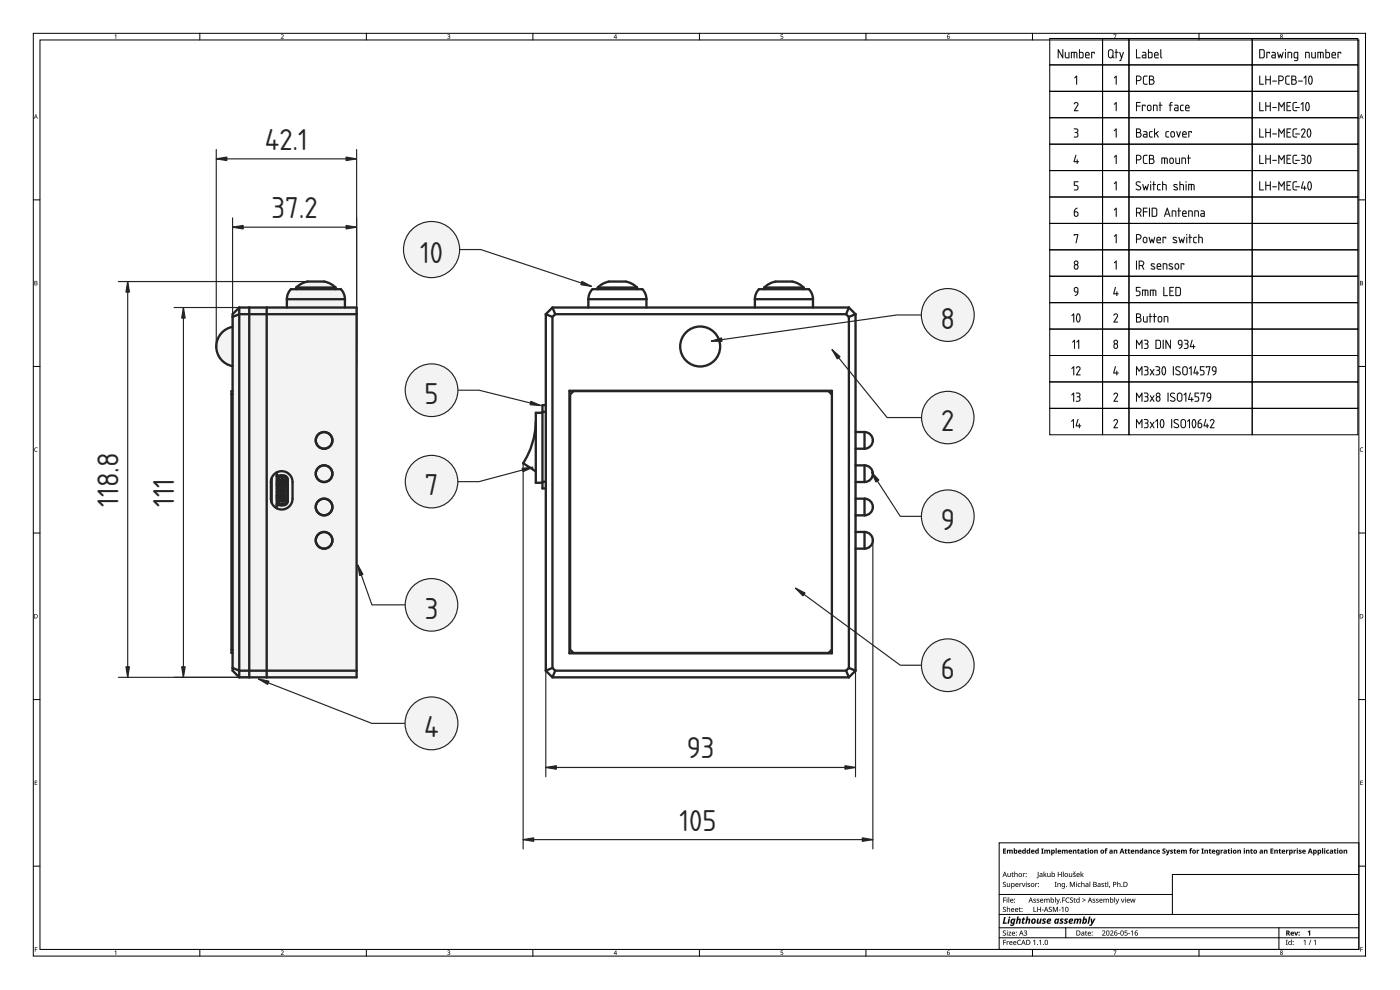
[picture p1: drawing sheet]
<svg xmlns="http://www.w3.org/2000/svg" width="420mm" height="297mm" viewBox="0 0 420 297" stroke-linecap="round" stroke-linejoin="round" font-family="sans-serif">
<defs><g id="words">
<g font-size="8.5" fill="#212529">
<text x="79.5" y="44.9">42.1</text>
<text x="81.5" y="65.4">37.2</text>
<text x="126.1" y="79">10</text>
<text x="282.3" y="98.6">8</text>
<text x="127.4" y="121.2">5</text>
<text x="282.5" y="129.4">2</text>
<text x="127.5" y="148.6">7</text>
<text x="35.6" y="152" transform="rotate(-90 35.6 152)">118.8</text>
<text x="52.3" y="152.1" transform="rotate(-90 52.3 152.1)">111</text>
<text x="282.3" y="159">9</text>
<text x="127.5" y="185.6">3</text>
<text x="282.3" y="203.7">6</text>
<text x="127.3" y="221.1">4</text>
<text x="206.1" y="227.5">93</text>
<text x="203.9" y="249.2">105</text>
</g>
</g></defs>
<path d="M0 0h419.8v296.9h-419.8z" fill-rule="evenodd" fill="#f1f3f5"/>
<g fill="#000">
<path d="M34.4 10.6l.5-.3v1.3h-.2v-1.1zM84.3 10.5a.47 .47 0 0 1 .8 0 .47 .47 0 0 1-.3 .7l-.3 .3 .7 .1h-.9l.6-.9-.1-.2zM134.3 10.4a.39 .39 0 0 1 .6-.1 .39 .39 0 0 1-.1 .7 .4 .4 0 0 1 .1 .6 .4 .4 0 0 1-.6-.2v.1a.32 .32 0 0 0 .5 0 .32 .32 0 0 0 .1-.4l-.4-.1 .2-.1a.27 .27 0 0 0 .1-.5 .27 .27 0 0 0-.4 .2zM234.3 10.3h.7l-.5 .2-.1 .4a.43 .43 0 0 1 .6 .1 .43 .43 0 0 1-.2 .6 .43 .43 0 0 1-.6-.2 .37 .37 0 0 0 .6 .1 .37 .37 0 0 0 0-.5 .37 .37 0 0 0-.5-.1zM334.2 10.3h.8l-.5 1.3h-.2l.6-1.1zM322.4 30.9a.68 .68 0 0 1 1-.2 .68 .68 0 0 1 .1 1l-.8 1.4h.8l.1 .2h-1.3l1-1.7a.47 .47 0 0 0-.3-.7 .47 .47 0 0 0-.6 .4zM322.3 38.6l.1-.1a.77 .77 0 0 1 1 .2 .77 .77 0 0 1-.1 1.1 .83 .83 0 0 1 .2 1.2 .83 .83 0 0 1-1.2 0 .7 .7 0 0 0 1.1-.4 .7 .7 0 0 0-.9-.8 .62 .62 0 0 0 .8-.9l-1-.1zM323 22.7l.2 .1-.1 2.6-.1-2.3-.4 .4-.2-.1zM334.9 22.7l.2 .1-.1 2.6-.1-2.3-.4 .4-.2-.1zM334.9 30.7l.2 .1-.1 2.5-.1-2.2-.4 .3-.2-.1zM334.9 38.6l.2 .1-.1 2.6-.1-2.3-.4 .3-.2-.1zM322.3 54.4l1.4 .1-1.2 .2v.8a.85 .85 0 0 1 1.1 .6 .85 .85 0 0 1-.6 1l-.7-.1 .6-.1a.57 .57 0 0 0 .5-.6 .57 .57 0 0 0-.5-.5l-.6-.1z"/>
<path d="M322.8 46.5l.2 .1-.5 1.8h.7l.1-.6 .1 .6 .4 .1-.4 .1-.1 .6-.1-.6-1-.1zM334.9 46.5l.2 .1-.1 2.6-.1-2.3-.4 .4-.2-.2zM334.9 54.5h.2l-.1 2.6-.1-2.3-.4 .4-.2-.1zM322.3 70.3l1.3 .1-.6 2.6-.2-.2 .5-2.3h-.8l-.1 .3zM334.9 62.4l.2 .1-.1 2.5-.1-2.2-.4 .3-.2-.1zM334.9 70.3l.2 .1-.1 2.6-.1-2.3-.4 .3-.2-.1zM334.9 78.2l.2 .1-.1 2.6-.1-2.3-.4 .4-.2-.1zM334.3 94.3a.68 .68 0 0 1 1-.1 .68 .68 0 0 1 .1 .9l-.9 1.4h.9l.1 .2h-1.3l1-1.7a.47 .47 0 0 0-.3-.7 .47 .47 0 0 0-.6 .4zM334.7 86.1l.2 .2-.5 1.7h.6l.2-.5 .1 .5 .4 .2-.4 .1-.1 .5-.2-.5-.9-.1zM334.3 118.1a.68 .68 0 0 1 1-.2 .68 .68 0 0 1 .1 1l-.9 1.4h.9l.1 .2h-1.3l1-1.7a.47 .47 0 0 0-.3-.7 .47 .47 0 0 0-.6 .4zM334.7 109.9l.2 .1-.5 1.8h.6l.2-.6 .1 .6 .4 .1-.4 .2-.1 .5-.2-.5-.9-.2zM10.5 134.4l.4-.1h.4l-.1 .2a.52 .52 0 0 0-.7 .4 .52 .52 0 0 0 .7 .5l-.1 .2a.67 .67 0 0 1-.8-.3 .67 .67 0 0 1 .2-.9z"/>
<path d="M334.3 126a.68 .68 0 0 1 1-.1 .68 .68 0 0 1 .1 .9l-.9 1.4h.9l.1 .2h-1.3l1-1.7a.47 .47 0 0 0-.3-.7 .47 .47 0 0 0-.6 .4zM408.3 134.4l.4-.1h.4l-.1 .2a.52 .52 0 0 0-.7 .4 .52 .52 0 0 0 .7 .5l-.1 .2a.67 .67 0 0 1-.8-.3 .67 .67 0 0 1 .2-.9zM10.4 234.2h.8l-.6 .2v.4h.5l-.5 .1v.5l.6 .1h-.8zM408.2 234.2h.8l-.6 .2v.4h.5l-.5 .1v.5l.6 .1h-.8zM10.5 284.2h.7l-.6 .1v.5h.6l-.6 .2v.5h-.1zM34.4 285.5l.5-.3v1.3h-.2v-1.1zM84.3 285.3a.47 .47 0 0 1 .8 .1 .47 .47 0 0 1-.3 .7l-.3 .3 .7 .1h-.9l.6-1-.1-.2zM134.3 285.3a.39 .39 0 0 1 .6-.1 .39 .39 0 0 1-.1 .6 .4 .4 0 0 1 .1 .7 .4 .4 0 0 1-.6-.2 .32 .32 0 0 0 .5 .1 .32 .32 0 0 0 .1-.4l-.4-.1 .2-.2a.27 .27 0 0 0 .1-.4 .27 .27 0 0 0-.4 .1zM234.3 285.2h.7l-.5 .2-.1 .3a.43 .43 0 0 1 .6 .2 .43 .43 0 0 1-.2 .6 .43 .43 0 0 1-.6-.2 .37 .37 0 0 0 .6 .1 .37 .37 0 0 0 0-.6 .37 .37 0 0 0-.5 0zM334.2 285.2h.8l-.5 1.3h-.2l.6-1.1zM392.5 279.6l.7-.4v1.5h-.3v-1.2l-.3 .3zM408.3 284.2h.7l-.6 .1v.5h.6l-.6 .2v.5h-.1z"/>
<path d="M0 0h419.8v296.9h-419.8zM0 0v296.9h419.8v-296.9z"/>
<path d="M34.4 10.6l.5-.3v1.3h-.2v-1.1zM34.4 10.6l.3-.1v1.1h.2v-1.3z"/>
<path d="M84.3 10.5a.47 .47 0 0 1 .8 0 .47 .47 0 0 1-.3 .7l-.3 .3h.7v.1h-.9l.6-.9zM84.3 10.5l.1 .1a.35 .35 0 0 1 .6 .1 .35 .35 0 0 1-.4 .5l-.3 .4h.9l-.7-.1 .4-.5a.42 .42 0 0 0 0-.6 .42 .42 0 0 0-.6 .1z"/>
<path d="M134.3 10.4a.4 .4 0 0 1 .6-.1 .4 .4 0 0 1-.1 .7 .35 .35 0 0 1 .3 .3 .35 .35 0 0 1-.3 .3h-.5v-.2h.6v-.3l-.4-.1 .3-.2a.27 .27 0 0 0-.1-.4 .27 .27 0 0 0-.4 .2zM134.3 10.4l.2 .1a.26 .26 0 0 1 .4 .1 .26 .26 0 0 1-.3 .3l-.1 .1 .4 .1a.4 .4 0 0 1-.2 .4 .4 .4 0 0 1-.4-.1v.2a.43 .43 0 0 0 .7 0 .43 .43 0 0 0-.2-.7 .32 .32 0 0 0 .3-.3 .32 .32 0 0 0-.4-.3z"/>
<path d="M184.8 10.3h.2v.9h.2l-.2 .4-.2-.3h-.6zM184.8 10.5l-.4 .7h.4z"/>
<path d="M184.8 10.3h.2v.9h.2l-.2 .4h-.2v-.3h-.6zM184.8 10.3l-.6 1h.6l.2 .3 .2-.4h-.2v-.9zM184.8 10.5l-.4 .7h.4zM184.8 10.5v.7h-.5z"/>
<path d="M234.3 10.3h.7v.2h-.5l-.1 .4a.44 .44 0 0 1 .6 .1 .44 .44 0 0 1-.2 .6 .44 .44 0 0 1-.6-.2 .36 .36 0 0 0 .6 .1 .36 .36 0 0 0 0-.5 .36 .36 0 0 0-.5 0zM234.3 10.3l.1 .7a.35 .35 0 0 1 .5 .1 .35 .35 0 0 1-.2 .5 .35 .35 0 0 1-.5-.2l.1 .2a.46 .46 0 0 0 .6 .1 .46 .46 0 0 0 .1-.6 .46 .46 0 0 0-.6-.2l.1-.4 .5-.2z"/>
<path d="M284.4 10.5l.6-.2-.5 .2-.1 .5a.44 .44 0 0 1 .6 .1 .44 .44 0 0 1-.3 .6 .44 .44 0 0 1-.5-.4zM284.4 10.5l-.2 .3a.47 .47 0 0 0 0 .6 .47 .47 0 0 0 .6 .1 .47 .47 0 0 0 .2-.6l-.6 .1a.43 .43 0 0 1 .1-.5 .43 .43 0 0 1 .5 0zM284.4 11.2a.28 .28 0 0 0 .5 0 .28 .28 0 0 0-.5 0zM284.4 11.2a.3 .3 0 0 1 .6 0 .3 .3 0 0 1-.6 0z"/>
<path d="M284.4 10.5l.6-.2-.5 .2-.1 .5a.42 .42 0 0 1 .6 .1 .42 .42 0 0 1-.3 .6 .42 .42 0 0 1-.5-.4zM284.4 11.2a.29 .29 0 0 0 .5 0 .29 .29 0 0 0-.5 0z"/>
<path d="M317.5 14.8h.2l1.1 2v-1.9l.3-.1v2.7l-.3-.1-1.1-2v1.9l-.2 .2zM317.5 14.8v2.6l.2-.1v-2l1.3 2.1v-2.6l-.1 .1v2l-1.2-2.1zM319.6 15.6l.3 .1v1.3l.8 .2v-1.5l.2-.1v1.9l-1.2-.2zM319.6 15.6a1.46 1.46 0 0 0 .5 1.9l.8-.1v-1.7h-.2v1.5h-.6l-.3-.1v-1.4zM321.4 15.6l1.7 .1 .2 .4v1.4l-.3-.2v-1.4l-.5-.1-.1 1.7-.2-1.7h-.5v1.5l-.3 .2zM321.5 15.6v1.8l.2-.1v-1.5h.5l.2 1.7 .1-1.7 .5 .1 .1 1.4 .2 .1a1.36 1.36 0 0 0-.6-1.8zM324.1 15.8v1.4h.7l.1-1.2zM324.1 15.8h.5a.9 .9 0 0 1 .3 1.3l-.8 .1zM323.8 14.8l.3 .1v.7h.7l.4 .3v1.1l-.3 .4h-1.1zM323.9 14.8l-.1 2.6h1l.4-.4-.1-1.1-.3-.3h-.7v-.7zM326 16l-.1 .4h.8l-.2-.5zM326 16a.44 .44 0 0 1 .6-.1 .44 .44 0 0 1 .1 .5h-.8zM325.9 15.7a.69 .69 0 0 1 .9 0 .69 .69 0 0 1 .1 1h-1l.1 .5 1 .2-.8 .1a1.1 1.1 0 0 1-.3-1.8zM325.9 15.8l-.2 .4 .1 1.1 1.2 .1v-.1l-1-.1-.1-.3v-.3h1.1l-.2-.8-.5-.2zM327.5 15.6l1.1 .1-.1 .4-.2-.3h-.6l-.1 1.7zM327.5 15.6l.1 1.9 .1-1.7h.6l.2 .3 .1-.4z"/>
<path d="M317.5 14.8h.2l1.1 2v-1.9l.3-.1v2.6h-.3l-1.1-2v1.9l-.2 .1zM319.6 15.6l.2 .1 .1 1.4 .2 .1h.6v-1.5h.2v1.8h-.8a1.33 1.33 0 0 1-.5-1.8zM321.5 15.6h.1a1.36 1.36 0 0 1 1.7 .5l-.1 1.4-.2-1.5-.5-.2-.1 1.7-.2-1.7h-.5l-.2 1.7zM324.1 15.8v1.4h.5a.96 .96 0 0 0 .2-1.3zM323.9 14.8l.2 .1v.7h.7l.4 .3v1.1l-.4 .4h-1zM326 16l-.1 .4h.8l-.2-.5zM325.9 15.7a.68 .68 0 0 1 .9 .1 .68 .68 0 0 1 .1 .9h-1l.1 .5 1 .2-.8 .1a1.08 1.08 0 0 1-.3-1.8zM327.5 15.6l1.1 .1-.1 .4-.2-.3h-.6l-.1 1.7z"/>
<path d="M333 15.2l-.2 1.5a.55 .55 0 0 0 .4 .5 .55 .55 0 0 0 .6-.2l-.2-.2h.3l-.1-1.4-.3-.3zM333 15.1a.55 .55 0 0 1 .6 0 .55 .55 0 0 1 .3 .5v1.2l-.2-.1 .1 .3-.3 .2h-.4l-.3-.5v-1.3zM332.7 15.1a.84 .84 0 0 1 .9-.3 .84 .84 0 0 1 .6 .7l-.1 1.5 .3 .5-.4-.3-.9 .3-.6-.6zM332.7 15.1l-.2 1.6a.8 .8 0 0 0 .6 .7 .8 .8 0 0 0 .9-.2l.4 .2-.3-.4v-1.5l-.2-.5a.87 .87 0 0 0-1.2 .1zM334.9 14.8l.2 .1v.7l.6 .1-.6 .1-.1 1.7-.2-1.7-.3-.1 .3-.1zM334.9 14.8v.8l-.3 .1 .3 .1 .1 1.7 .1-1.7 .5-.1-.5-.1v-.7zM335.9 15.6l.3 .1 .4 1.3 .4-1.3h.3l-1 2.6-.4-.1 .3-.1 .2-.7zM336 15.6l.5 1.8-.3 .7-.3 .1 .4 .1 1-2.6h-.3l-.4 1.3z"/>
<path d="M333 15.1l-.2 1.6a.46 .46 0 0 0 .3 .5 .46 .46 0 0 0 .6-.3v-.2l.2 .1a1.52 1.52 0 0 0-.4-1.7zM332.9 14.9a.82 .82 0 0 1 1.3 .6l-.1 1.5 .3 .5-.4-.3a.82 .82 0 0 1-.9 .2 .82 .82 0 0 1-.6-.7v-1.3zM334.9 14.8l.2 .1v.7l.6 .1-.6 .1-.1 1.7-.2-1.7-.2-.1 .2-.1zM336 15.6l.2 .1 .4 1.3 .4-1.3h.3l-1 2.6-.4-.1 .3-.1 .2-.7z"/>
<path d="M334.2 10.3h.8l-.5 1.3h-.2l.6-1.1h-.7zM334.2 10.3l.7 .2-.6 1.1h.2l.5-1.3z"/>
<path d="M341 14.8l.2 .1v2.3h.9l.2 .3h-1.3zM343 16.7l.1 .5h.7v-.5zM342.8 15.6h.8l.4 .5v1.3l-.8 .1a.55 .55 0 0 1-.5-.6 .55 .55 0 0 1 .5-.5h.6l-.1-.4-.9-.2zM344.8 15.8v1.4h.5a.96 .96 0 0 0 .2-1.3zM344.6 14.8l.2 .1v.7h.7l.4 .3v1.1l-.3 .4h-1.1zM346.7 16l-.1 .4h.9l-.3-.5zM346.6 15.7a.68 .68 0 0 1 .9 .1 .68 .68 0 0 1 .1 .9h-1l.2 .5 .9 .2-.8 .1a1.08 1.08 0 0 1-.3-1.8zM348.3 14.8l.2 .1 .1 2.6-.4-.4z"/>
<path d="M341 14.8l.2 .1v2.3h.9l.2 .3h-1.3zM341 14.8v2.6h1.2l-.1-.2h-.9v-2.3zM343 16.8l.1 .4h.7v-.5zM343 16.7l.8-.1v.6h-.8zM342.8 15.6h.9l.3 .5v1.4h-.8a.57 .57 0 0 1-.6-.6 .57 .57 0 0 1 .6-.5h.6l-.1-.4-.9-.2zM342.9 15.6v.2l.9 .2v.4h-.6a.53 .53 0 0 0-.5 .5 .53 .53 0 0 0 .5 .6l.8-.1v-1.3l-.3-.5zM344.8 15.8v1.4h.7l.1-1.2zM344.8 15.8h.5a.9 .9 0 0 1 .3 1.3l-.8 .1zM344.6 14.8l.2 .1v.7h.7l.4 .3v1.1l-.3 .4h-1.1zM344.6 14.8v2.6h1l.3-.4-.1-1.1-.3-.3h-.7v-.7zM346.7 16l-.1 .4h.9l-.3-.5zM346.7 16a.44 .44 0 0 1 .6-.1 .44 .44 0 0 1 .2 .5h-.9zM346.6 15.7a.69 .69 0 0 1 .9 0 .69 .69 0 0 1 .1 1h-1l.2 .5 .9 .2-.8 .1a1.1 1.1 0 0 1-.3-1.8zM346.6 15.8l-.2 .4 .1 1.1 1.2 .1v-.1l-1-.1-.1-.3v-.3h1.1l-.2-.8-.5-.2zM348.3 14.8l.2 .1v2.1l.3 .4-.2 .1-.4-.4zM348.3 14.8l-.1 2.3 .4 .4-.1-2.6z"/>
<path d="M378.2 15v2.2h.8l.3-.4v-1.5l-.3-.2zM378 14.8h1.1l.4 .4v1.8l-.4 .5h-1.2zM380.1 15.6l1 .1-.1 .4-.1-.3h-.6l-.1 1.7zM381.9 16.7l.1 .5h.6v-.5zM381.7 15.6h.8l.4 .5-.1 1.3-.8 .1a.55 .55 0 0 1-.5-.6 .55 .55 0 0 1 .5-.5h.6v-.4l-.9-.2zM383.3 15.6l.2 .1 .4 1.2 .3-.8 .4 .8 .3-1.2 .3-.1-.5 1.9-.2-.1-.3-.8-.5 .9zM385.7 15.6l.2 .1-.1 1.8zM385.6 15a.2 .2 0 0 1 .4 0 .2 .2 0 0 1-.4 0zM386.4 15.6h.1a.9 .9 0 0 1 1.1 .1 .9 .9 0 0 1 .2 1.1l-.2 .7-.1-1.5-.8-.2v1.5l-.3 .1zM388.6 15.9l-.1 1.1 .8 .2v-1.4zM388.4 15.7l1.2-.1v2.2a.69 .69 0 0 1-1.2 .3 .6 .6 0 0 0 .9-.6 .74 .74 0 0 1-.9-.1 .74 .74 0 0 1-.2-.8zM391.7 15.6h.1a.9 .9 0 0 1 1.1 .1 .9 .9 0 0 1 .2 1.1l-.2 .7-.1-1.5-.8-.2v1.5l-.3 .1zM393.6 15.6l.2 .1v1.4l.3 .1h.5v-1.5h.3v1.8h-.9a1.33 1.33 0 0 1-.5-1.8zM395.4 15.6h.1a1.36 1.36 0 0 1 1.8 .5l-.2 1.4-.1-1.5-.6-.2-.1 1.7-.1-1.7h-.6l-.1 1.7zM398 15.8v1.4h.6a.96 .96 0 0 0 .2-1.3zM397.8 14.8l.2 .1v.7h.8l.3 .3v1.1l-.3 .4h-1zM400 16l-.1 .4h.8l-.2-.5zM399.8 15.7a.68 .68 0 0 1 .9 .1 .68 .68 0 0 1 .1 .9h-.9l.1 .5 1 .2-.9 .1a1.08 1.08 0 0 1-.3-1.8zM401.5 15.6l1 .1-.1 .4-.1-.3h-.6l-.1 1.7z"/>
<path d="M378.2 15v2.2h.8l.3-.4-.1-1.5-.2-.2zM378.2 15h.8l.3 .3v1.5a.89 .89 0 0 1-1.1 .4zM377.9 14.8h1.2l.4 .4v1.8l-.4 .5h-1.2zM378 14.8v2.6l1.1 .1 .4-.5v-1.8l-.4-.4zM380.1 15.6l1.1 .1-.2 .4-.1-.3h-.6l-.1 1.7zM380.1 15.6l.1 1.9 .1-1.7h.6l.1 .3 .1-.4zM381.9 16.8l.1 .4h.6v-.5zM381.8 16.7l.8-.1v.6h-.7zM381.7 15.6h.8l.4 .5-.1 1.4h-.8a.57 .57 0 0 1-.5-.6 .57 .57 0 0 1 .5-.5h.6v-.4l-.9-.2zM381.7 15.6v.2l.9 .2v.4h-.6a.53 .53 0 0 0-.5 .5 .53 .53 0 0 0 .5 .6l.8-.1 .1-1.3-.3-.5zM383.3 15.6l.3 .1 .3 1.2 .3-.8 .4 .8 .3-1.2 .3-.1-.4 1.9-.3-.1-.3-.8-.2 .8-.3 .1zM383.3 15.6l.5 1.8 .4-.8 .3 .8h.2l.4-1.8-.5 1.4-.4-.8-.3 .8-.4-1.3zM385.7 15.6l.2 .1-.1 1.8zM385.7 15.6l.1 1.9 .1-1.8zM385.6 15a.2 .2 0 0 1 .4 0 .2 .2 0 0 1-.4 0zM385.7 14.8l.2 .3zM386.4 15.6l1.2 .1 .2 1.7-.3-.1-.1-1.4-.7-.1v1.5l-.3 .2zM386.5 15.6v1.8l.2-.1v-1.5l.7 .1 .1 1.4 .2 .1a1.4 1.4 0 0 0-.5-1.8zM388.6 15.9l-.1 1.1 .8 .2v-1.4zM388.6 15.9l.7-.1v1.4h-.7zM388.4 15.7l1.1-.1 .1 .1v2.3l-.5 .3h-.7v-.2a.68 .68 0 0 0 .9-.6 .77 .77 0 0 1-.8-.1 .77 .77 0 0 1-.3-.8zM388.4 15.8v1.5l.9 .2a.81 .81 0 0 1-.9 .7v.1a.86 .86 0 0 0 1.2-.5l-.1-2.2zM391.7 15.6l1.2 .1 .1 1.7-.2-.1-.1-1.4-.7-.1v1.5l-.3 .2zM391.7 15.6v1.8l.2-.1v-1.5l.8 .1 .1 1.4 .2 .1a1.4 1.4 0 0 0-.5-1.8zM393.5 15.6l.3 .1v1.3l.8 .2v-1.5l.3-.1v1.9l-1.2-.2zM393.6 15.6a1.46 1.46 0 0 0 .4 1.9l.8-.1 .1-1.7h-.3v1.5h-.5l-.3-.1v-1.4zM395.4 15.6l1.7 .1 .2 .4-.1 1.4-.2-.2-.1-1.4-.5-.1-.1 1.7-.1-1.7h-.6v1.5l-.2 .2zM395.4 15.6v1.8l.2-.1v-1.5h.6l.1 1.7 .1-1.7 .5 .1 .1 1.4 .2 .1a1.36 1.36 0 0 0-.5-1.8zM398 15.8v1.4h.7l.1-1.2zM398 15.8h.6a.9 .9 0 0 1 .2 1.3l-.8 .1zM397.8 14.8l.2 .1v.7h.8l.3 .3v1.1l-.2 .4h-1.2zM397.8 14.8v2.6h1l.3-.4v-1.1l-.3-.3h-.8v-.7zM400 16l-.1 .4h.8l-.2-.5zM399.9 16a.44 .44 0 0 1 .6-.1 .44 .44 0 0 1 .2 .5h-.9zM399.8 15.7a.69 .69 0 0 1 1 0 .69 .69 0 0 1 0 1h-.9l.1 .5 1 .2-.9 .1a1.1 1.1 0 0 1-.3-1.8zM399.8 15.8l-.2 .4 .1 1.1 1.2 .1v-.1l-.9-.1-.2-.3v-.3h1.1l-.1-.8-.5-.2zM401.4 15.6l1.1 .1-.1 .4-.1-.3h-.6l-.1 1.7zM401.5 15.6l.1 1.9 .1-1.7h.6l.1 .3 .1-.4z"/>
<path d="M384.3 10.4a.36 .36 0 0 1 .6 0 .36 .36 0 0 1-.2 .5 .37 .37 0 0 1 .2 .6 .37 .37 0 0 1-.6 0 .37 .37 0 0 1 .1-.5l-.2-.3zM384.4 10.7a.21 .21 0 0 0 .4 0 .21 .21 0 0 0-.4 0zM384.3 11.3a.25 .25 0 0 0 .5 0 .25 .25 0 0 0-.5 0z"/>
<path d="M384.3 10.4a.37 .37 0 0 1 .6 0 .37 .37 0 0 1-.2 .5 .39 .39 0 0 1 .2 .6 .39 .39 0 0 1-.6 0 .39 .39 0 0 1 .1-.6l-.2-.2zM384.3 10.4l-.1 .3 .2 .3a.36 .36 0 0 0-.1 .5 .36 .36 0 0 0 .6 0 .36 .36 0 0 0-.2-.6h.1a.35 .35 0 0 0 0-.6 .35 .35 0 0 0-.5 .1zM384.4 10.7a.2 .2 0 0 0 .4 0 .2 .2 0 0 0-.4 0zM384.4 10.7a.22 .22 0 0 1 .4 0 .22 .22 0 0 1-.4 0zM384.3 11.3a.26 .26 0 0 0 .5 0 .26 .26 0 0 0-.5 0zM384.3 11.3a.3 .3 0 0 1 .6 0 .3 .3 0 0 1-.6 0z"/>
<path d="M10.7 34.3l.7 1.3-.4-.4h-.5l-.3 .4zM10.7 34.3l-.5 1.3 .3-.4h.5l.3 .4zM10.7 34.5l-.1 .6h.4zM10.8 34.5l.2 .6h-.5z"/>
<path d="M10.7 34.3l.6 1.3-.3-.4h-.5l-.3 .4zM10.8 34.5l-.2 .6h.4z"/>
<path d="M322.4 30.9l.8-.3 .5 .7-1 1.8h.8l.1 .2-1.2 .1-.1-.2 1-1.6v-.6a.55 .55 0 0 0-.9 .3l-.1-.1zM322.6 30.7l-.3 .5h.3a.44 .44 0 0 1 .6-.3 .44 .44 0 0 1 .1 .7l-1 1.7h1.3l-.1-.2h-.9l.9-1.4a.66 .66 0 0 0-.1-.9 .66 .66 0 0 0-.8 0z"/>
<path d="M322.3 38.6l.9-.1 .2 .2a.65 .65 0 0 1-.1 1.1 .88 .88 0 0 1 .2 1.2 .88 .88 0 0 1-1.3 .1l1-.2a.63 .63 0 0 0 .1-.8 .63 .63 0 0 0-.7-.2l-.1-.1a.62 .62 0 0 0 .7-.8l-.9-.2zM322.3 38.6v.2l1 .1-.1 .6-.6 .3 .7 .2a.71 .71 0 0 1-.1 .9 .71 .71 0 0 1-.9 .2 .82 .82 0 0 0 1.2-.1 .82 .82 0 0 0-.2-1.2 .77 .77 0 0 0 .1-1.1 .77 .77 0 0 0-1.1-.1z"/>
<path d="M323 22.7l.3 .1-.2 2.6-.1-2.3-.4 .4-.2-.1zM323 22.7l-.6 .7h.3l.3-.3 .1 2.3 .1-2.6z"/>
<path d="M334.8 22.7l.3 .1-.1 2.6-.1-2.3-.4 .4-.2-.1zM334.9 22.7l-.6 .7h.2l.4-.3 .1 2.3 .1-2.6z"/>
<path d="M334.8 30.7l.3 .1-.1 2.6-.1-2.3-.4 .3-.2-.1zM334.9 30.7l-.6 .6 .2 .1 .4-.4 .1 2.3 .1-2.5z"/>
<path d="M334.8 38.6l.3 .1-.1 2.6-.1-2.3-.4 .3-.2-.1zM334.9 38.6l-.6 .6 .2 .1 .4-.4 .1 2.3 .1-2.5z"/>
<path d="M341.2 23v1.1h.6a.55 .55 0 0 0 .5-.6 .55 .55 0 0 0-.6-.5zM341 22.7h.8a.82 .82 0 0 1 .8 .8 .82 .82 0 0 1-.8 .8h-.6v1l-.2 .1zM343.2 22.9l1.1-.2v.2l-1 .3v1.5l.2 .4 .7 .1 .1 .2h-.8l-.4-.3-.1-1.8zM344.9 22.7h.7a.69 .69 0 0 1 .7 .4 .69 .69 0 0 1-.2 .8 .82 .82 0 0 1 .4 .9 .82 .82 0 0 1-.8 .6h-.8zM345.1 24.1v1.1h.6a.55 .55 0 0 0 .5-.6 .55 .55 0 0 0-.5-.5zM345.1 23v.8h.6a.41 .41 0 0 0 .4-.4 .41 .41 0 0 0-.4-.4z"/>
<path d="M341 30.6l1.3 .1-1.1 .2v.8l1.1 .1-1.1 .2-.1 1.3zM342.7 31.5l1.1 .1-.1 .4-.2-.3h-.5l-.2 1.6zM344.6 31.8l-.1 .9a.42 .42 0 0 0 .4 .4 .42 .42 0 0 0 .4-.5l-.1-.8zM344.5 31.6a.68 .68 0 0 1 1.1 .4v.7a.68 .68 0 0 1-.7 .6 .68 .68 0 0 1-.7-.6zM346.1 31.5l.1-.1a.9 .9 0 0 1 1 .2 .9 .9 0 0 1 .2 1l-.1 .7-.2-1.4-.8-.2v1.5l-.2 .1zM348 30.7l.3 .1v.6l.5 .2-.5 .1-.2 1.6-.1-1.6-.3-.1 .3-.2zM351.2 30.8l.6-.2v.2l-.4 .2-.1 .4 .6 .2-.6 .1-.1 1.6-.1-1.6-.3-.1 .3-.2zM352.7 32.6l.1 .5h.6v-.6zM352.5 31.5l.8-.1 .4 .6-.1 1.3h-.8a.55 .55 0 0 1-.5-.5 .55 .55 0 0 1 .6-.5h.5v-.5l-.9-.1zM354.3 31.6l.8-.2 .1 .3a.55 .55 0 0 0-.6 0 .55 .55 0 0 0-.2 .6l.1 .6 .7 .3a.68 .68 0 0 1-.8 0 .68 .68 0 0 1-.2-.8zM356 31.9l-.1 .4h.9l-.3-.6zM355.9 31.6a.68 .68 0 0 1 .9 0 .68 .68 0 0 1 .1 .9h-1l.1 .5 1 .2-.8 .1a1.08 1.08 0 0 1-.3-1.7z"/>
<path d="M341.2 23v1.1l.6-.1a.53 .53 0 0 0 .5-.5 .53 .53 0 0 0-.6-.5zM341.2 22.9h.5a.57 .57 0 0 1 .6 .6 .57 .57 0 0 1-.5 .6h-.6zM341 22.7h1l.4 .3a.82 .82 0 0 1 .1 .8 .82 .82 0 0 1-.7 .5h-.6v1l-.2 .1zM341 22.7v2.7l.2-.1v-1h.8l.4-.3a.81 .81 0 0 0-.6-1.3zM343.2 22.9l1.1-.2v.2l-1 .3v1.5l.1 .3 1 .2v.2h-.9l-.4-.3-.1-1.8zM343.2 22.9l-.2 .4 .1 1.7 .4 .4h.8l-.1-.2-.7-.1-.2-.4v-1.5l.2-.2 .8-.1v-.2zM344.9 22.7l1.2 .1a.65 .65 0 0 1 0 1.1 .82 .82 0 0 1 .4 .9 .82 .82 0 0 1-.8 .6h-.9zM344.9 22.7v2.7h.8a.8 .8 0 0 0 .7-.6 .8 .8 0 0 0-.4-.9 .67 .67 0 0 0 .3-.8 .67 .67 0 0 0-.7-.4zM345.1 24.1v1.1l1-.2v-.8zM345.1 24h.6a.57 .57 0 0 1 .5 .6 .57 .57 0 0 1-.5 .6h-.6zM345.1 23v.8h.6a.39 .39 0 0 0 .4-.4 .39 .39 0 0 0-.4-.4zM345.1 22.9h.6a.43 .43 0 0 1 .4 .5 .43 .43 0 0 1-.4 .4h-.6z"/>
<path d="M341 30.6l1.3 .1-1.1 .2v.8l1.1 .1-1.1 .2-.1 1.4zM341 30.7l.1 2.6 .1-1.4 1.1-.1-1.1-.1v-.8l1.1-.2zM342.7 31.5l1.1 .1-.1 .4-.2-.3h-.5l-.2 1.7zM342.8 31.5v1.8l.2-1.6h.6l.1 .3 .1-.4zM344.6 31.8l-.1 1 .6 .2 .2-1-.3-.3zM344.6 31.8h.6l.1 .8a.44 .44 0 0 1-.4 .5 .44 .44 0 0 1-.4-.4zM344.5 31.6a.68 .68 0 0 1 .7-.1 .68 .68 0 0 1 .4 .5l-.1 1-.4 .3h-.5l-.4-.6zM344.5 31.6l-.3 1.1a.66 .66 0 0 0 .7 .6 .66 .66 0 0 0 .7-.6l-.2-1.1-.5-.2zM346.1 31.4l1.2 .2 .1 1.7-.3-.1-.1-1.4-.7-.1v1.5l-.2 .1zM346.1 31.5v1.8l.2-.1v-1.5l.8 .1 .1 1.4 .2 .1a1.4 1.4 0 0 0-.5-1.9zM348 30.6l.3 .2v.6l.5 .2-.5 .1-.2 1.7-.1-1.7-.3-.1 .3-.2zM348.1 30.7l-.1 .8-.2 .1 .2 .1 .1 1.6 .2-1.6 .5-.1-.5-.1v-.7zM351.2 30.8l.6-.2v.2l-.4 .1-.1 .5 .6 .2-.6 .1-.1 1.7-.1-1.7-.3-.1 .3-.2zM351.2 30.8l-.1 .6-.3 .2 .3 .1 .1 1.6 .1-1.6 .6-.1-.6-.2v-.4l.5-.4zM352.7 32.6l.1 .4 .6 .1v-.6zM352.7 32.6l.7-.1v.6l-.7-.1zM352.5 31.4h.8l.4 .6v1.3l-.9 .1a.57 .57 0 0 1-.5-.6 .57 .57 0 0 1 .6-.6l.5 .1v-.4l-.9-.2zM352.5 31.5v.1l.9 .2v.5h-.5a.53 .53 0 0 0-.6 .5 .53 .53 0 0 0 .5 .5h.8l.1-1.3-.3-.5zM354.3 31.6l.9-.2v.3h-.5a.82 .82 0 0 0 0 1.4h.5v.2h-.7l-.3-.3zM354.3 31.6a1.02 1.02 0 0 0-.2 1.1 1.02 1.02 0 0 0 1 .6v-.2a.78 .78 0 0 1-.8-.5 .78 .78 0 0 1 .3-.9l.6-.1zM356 31.9l-.1 .4h.9l-.3-.6zM356 31.8a.44 .44 0 0 1 .6-.1 .44 .44 0 0 1 .2 .6h-.9zM355.9 31.6a.69 .69 0 0 1 .9 0 .69 .69 0 0 1 .1 .9h-1l.2 .5 .9 .2-.8 .2a1.1 1.1 0 0 1-.3-1.8zM355.9 31.6l-.2 .5 .1 1.1 1.2 .1v-.2h-1l-.1-.4v-.2h1.1l-.2-.8-.5-.3z"/>
<path d="M378 22.7l.2 .1v2.4h.9l.1 .2h-1.2zM379.8 22.7l.2 .1v1h1.1v-1l.2-.1v2.7l-.2-.1v-1.3h-1.1v1.3l-.2 .1zM381.9 24.2l1.3 .1-1.2 .2zM383.9 23v1.1h.6a.55 .55 0 0 0 .5-.6 .55 .55 0 0 0-.6-.5zM383.7 22.7h.8a.82 .82 0 0 1 .8 .8 .82 .82 0 0 1-.8 .8h-.6v1l-.2 .1zM385.9 22.9l1.1-.2v.2l-1 .3v1.5l.2 .4 .8 .1v.2h-.8l-.4-.3-.1-1.8zM387.6 22.7h.7a.69 .69 0 0 1 .7 .4 .69 .69 0 0 1-.2 .8 .82 .82 0 0 1 .4 .9 .82 .82 0 0 1-.7 .6h-.9zM387.8 24.1v1.1h.6a.55 .55 0 0 0 .5-.6 .55 .55 0 0 0-.5-.5zM387.8 23v.8h.6a.41 .41 0 0 0 .4-.4 .41 .41 0 0 0-.4-.4zM389.6 24.2l1.4 .1-1.3 .2zM391.8 22.7l.2 .1-.1 2.6-.1-2.3-.4 .4-.2-.1zM393.2 23l-.4 1a.9 .9 0 0 0 .6 1.1l.3-1.1a.88 .88 0 0 0-.5-1zM393 22.8a.71 .71 0 0 1 .8 .1 .71 .71 0 0 1 .1 .8v.3a1.08 1.08 0 0 1-.8 1.4l-.5-1.2z"/>
<path d="M378 30.7l.2 .1v2.3h.9l.1 .2h-1.2zM379.8 30.7l.2 .1v.9h1.1v-.9l.2-.1v2.6l-.2-.1v-1.2h-1.1v1.2l-.2 .1zM381.9 32.2l1.3 .1-1.2 .1zM383.7 30.7h.2l.7 1.2 .7-1.2h.2v2.6l-.2-.1v-2l-.7 1.1-.7-1.1v2l-.2 .1zM386.1 30.6h1.3l-.1 .3h-.9v.8l.8 .1-.8 .2v1.1h.9l.1 .2h-1.3zM388.1 30.8l1.1-.2v.2l-1 .3v1.6l.2 .4h.7l.1 .2h-.8l-.4-.3-.1-1.7zM388.8 32.2l1.3 .1-1.2 .1zM390.9 30.7l.3 .1-.2 2.5-.1-2.2-.4 .3-.2-.1zM392.3 30.9l-.3 1.1a.9 .9 0 0 0 .5 1l.3-1a.88 .88 0 0 0-.5-1.1zM392.1 30.7a.71 .71 0 0 1 .8 .1 .71 .71 0 0 1 .1 .8l.1 .4a1.08 1.08 0 0 1-.9 1.3l-.5-1.1z"/>
<path d="M378 38.6l.2 .1v2.3h.9l.1 .2h-1.2zM379.8 38.6l.2 .1v.9h1.1v-.9l.2-.1v2.6l-.2-.1v-1.2h-1.1v1.2l-.2 .1zM381.9 40.1l1.3 .1-1.2 .1zM383.7 38.6h.2l.7 1.2 .7-1.2h.2v2.6l-.2-.1v-1.9l-.7 1-.7-1v1.9l-.2 .1zM386.1 38.6h1.3l-.1 .2h-.9v.8l.8 .2-.8 .1v1.1h.9l.1 .2h-1.3zM388.1 38.7l1.1-.1v.2l-1 .3v1.5l.2 .4h.7l.1 .2h-.8l-.4-.3-.1-1.7zM388.8 40.1l1.3 .1-1.2 .1zM390.6 38.8a.68 .68 0 0 1 .9-.1 .68 .68 0 0 1 .2 .9l-.9 1.4h.9l.1 .2h-1.3l.9-1.7a.47 .47 0 0 0-.2-.7 .47 .47 0 0 0-.6 .4zM392.7 38.8l-.3 1.1a.9 .9 0 0 0 .6 1.1l.3-1.1a.88 .88 0 0 0-.6-1.1zM392.5 38.6a.71 .71 0 0 1 .8 .2 .71 .71 0 0 1 .2 .8v.3a1.08 1.08 0 0 1-.8 1.3l-.5-1.1z"/>
<path d="M377.9 22.7l.3 .1v2.4l.9-.1 .2 .3h-1.4zM378 22.7v2.7h1.2l-.1-.2h-.9v-2.4zM379.8 22.7l.2 .1v1h1.1v-1l.3-.1v2.7l-.3-.1v-1.3h-1.1v1.3l-.2 .1zM379.8 22.7v2.7l.2-.1v-1.3h1.1v1.3l.2 .1v-2.7l-.2 .1v1h-1.1v-1zM381.9 24.2l1.3 .1-1.2 .2zM381.9 24.3l.1 .1 1.2-.1zM383.9 23v1.1l.6-.1a.53 .53 0 0 0 .5-.5 .53 .53 0 0 0-.6-.5zM383.9 22.9h.5a.57 .57 0 0 1 .6 .6 .57 .57 0 0 1-.5 .6h-.6zM383.7 22.7h1l.4 .3a.82 .82 0 0 1 .1 .8 .82 .82 0 0 1-.7 .5h-.6v1l-.2 .1zM383.7 22.7v2.7l.2-.1v-1h.8l.4-.3a.81 .81 0 0 0-.6-1.3zM385.9 22.9l1.2-.2v.2l-1.1 .3v1.5l.1 .3 1 .2v.2h-.9l-.4-.3-.1-1.8zM385.9 22.9l-.2 .4 .1 1.7 .4 .4h.8v-.2l-.8-.1-.2-.4v-1.5l.2-.2 .8-.1v-.2zM387.6 22.7l1.2 .1a.65 .65 0 0 1 0 1.1 .82 .82 0 0 1 .4 .9 .82 .82 0 0 1-.7 .6h-.9zM387.6 22.7v2.7h.9a.8 .8 0 0 0 .7-.6 .8 .8 0 0 0-.4-.9 .67 .67 0 0 0 .2-.8 .67 .67 0 0 0-.7-.4zM387.8 24.1v1.1l1-.2v-.8zM387.8 24h.6a.57 .57 0 0 1 .5 .6 .57 .57 0 0 1-.5 .6h-.6zM387.8 23v.8h.6a.39 .39 0 0 0 .4-.4 .39 .39 0 0 0-.4-.4zM387.8 22.9h.6a.43 .43 0 0 1 .4 .5 .43 .43 0 0 1-.4 .4h-.6zM389.6 24.2l1.4 .1-1.3 .2zM389.6 24.3l.1 .1 1.2-.1zM391.8 22.7l.3 .1-.2 2.6-.1-2.3-.4 .4-.2-.1zM391.8 22.7l-.6 .7h.3l.3-.3 .1 2.3 .1-2.6zM393.2 23l-.3 1.2 .4 .9 .3-.5 .1-.9-.3-.6zM393.1 23a1.28 1.28 0 0 1 .5 1.6l-.2 .5h-.3l-.3-1.1zM393 22.8l.7 .1 .3 1.1a1.09 1.09 0 0 1-.9 1.4l-.3-.4-.2-.8zM393 22.8l-.4 1.3a1.06 1.06 0 0 0 .8 1.3l.4-.7 .1-1-.3-.8z"/>
<path d="M377.9 30.6l.3 .2v2.3h.9l.2 .2h-1.4zM378 30.7v2.6h1.2l-.1-.2h-.9v-2.3zM379.8 30.6l.2 .2v.9h1.1v-.9l.3-.2v2.7l-.3-.1v-1.2h-1.1v1.2l-.2 .1zM379.8 30.7v2.6l.2-.1v-1.2h1.1v1.2l.2 .1v-2.6l-.2 .1v.9h-1.1v-.9zM381.9 32.2l1.3 .1-1.2 .1zM381.9 32.2l.1 .2 1.2-.1zM383.7 30.6l.2 .1 .7 1.2 .7-1.2 .2-.1v2.7l-.2-.1v-2l-.7 1.1-.7-1.1v2l-.2 .1zM383.7 30.7v2.6l.2-.1v-2l.7 1 .7-1v2l.2 .1v-2.6h-.2l-.7 1.2-.7-1.2zM386.1 30.6h1.3l-.1 .3h-.9v.8l.8 .1-.8 .2v1.1h.9l.1 .2h-1.3zM386.2 30.7l-.1 2.6h1.3l-.1-.2h-1v-1.2l.9-.1-.9-.1v-.8h1l.1-.2zM388.1 30.8l1.1-.2v.3l-1 .2v1.6l.1 .3 1 .1v.2h-.9l-.4-.3-.1-1.7zM388.1 30.8l-.2 .5 .1 1.7 .4 .3h.8l-.1-.2h-.7l-.2-.4v-1.6l.2-.2 .8-.1v-.1zM388.7 32.2l1.4 .1-1.2 .1zM388.8 32.2l.1 .2 1.2-.1zM390.9 30.7l.3 .1-.2 2.6-.1-2.3-.4 .3-.2-.1zM390.9 30.7l-.5 .6 .2 .1 .3-.4 .1 2.3 .1-2.5zM392.3 30.9l-.3 1.2 .4 1 .3-.6 .1-.8-.2-.7zM392.3 30.9a1.28 1.28 0 0 1 .4 1.6l-.2 .6h-.3l-.3-1.1zM392.1 30.7l.7 .1 .3 1.2a1.09 1.09 0 0 1-.9 1.3l-.3-.4-.2-.7zM392.1 30.7l-.4 1.3a1.06 1.06 0 0 0 .8 1.3l.5-.7v-1l-.2-.8z"/>
<path d="M377.9 38.6l.3 .1v2.3h.9l.2 .3-1.4-.1zM378 38.6v2.6h1.2l-.1-.2h-.9v-2.3zM379.8 38.6l.2 .1v.9h1.1v-.9l.3-.1v2.6l-.3-.1v-1.2h-1.1v1.2l-.2 .1zM379.8 38.6v2.6l.2-.1v-1.2h1.1v1.2l.2 .1v-2.6l-.2 .1v1h-1.1v-1zM381.9 40.1l1.3 .1-1.2 .1zM381.9 40.1l.1 .2 1.2-.1zM383.7 38.6h.2l.7 1.2 .7-1.2h.2v2.6l-.2-.1v-1.9l-.7 1-.7-1v1.9l-.2 .1zM383.7 38.6v2.6l.2-.1v-2l.7 1.1 .7-1.1v2l.2 .1v-2.6h-.2l-.7 1.2-.7-1.2zM386.1 38.6h1.3l-.1 .2h-.9v.8l.8 .2-.8 .1v1.1h.9l.1 .2h-1.3zM386.2 38.6l-.1 2.6h1.3l-.1-.2h-1v-1.1l.9-.1-.9-.1v-.9h1l.1-.2zM388.1 38.7l1.1-.1v.2l-1 .3v1.5l.1 .3 1 .1v.2l-.9 .1-.4-.4-.1-1.7zM388.1 38.7l-.2 .5 .1 1.7 .4 .3h.8l-.1-.2h-.7l-.2-.4v-1.5l.2-.3h.8v-.2zM388.7 40.1l1.4 .1-1.2 .1zM388.8 40.1l.1 .2 1.2-.1zM390.6 38.8l.7-.2 .5 .6-1 1.8h.9l.1 .3h-1.2l-.2-.2 1-1.6v-.6a.55 .55 0 0 0-.8 .3l-.2-.1zM390.7 38.7l-.2 .4h.2a.44 .44 0 0 1 .6-.3 .44 .44 0 0 1 .1 .7l-.9 1.7h1.2v-.2h-.9l.9-1.4a.66 .66 0 0 0-.1-.8 .66 .66 0 0 0-.9-.1zM392.7 38.8l-.2 1.2 .3 1 .4-.5v-.9l-.2-.7zM392.7 38.8a1.28 1.28 0 0 1 .5 1.7l-.2 .5h-.3l-.3-1.1zM392.5 38.6l.7 .1 .3 1.2a1.09 1.09 0 0 1-.8 1.4l-.4-.4-.1-.8zM392.6 38.7l-.4 1.2a1.06 1.06 0 0 0 .8 1.3l.4-.6 .1-1-.3-.9z"/>
<path d="M408.5 34.3l.7 1.3-.4-.4h-.5l-.3 .4zM408.5 34.3l-.5 1.3 .3-.4h.5l.4 .4zM408.6 34.5l-.2 .6h.4zM408.6 34.5l.2 .6h-.4z"/>
<path d="M408.5 34.3l.7 1.3-.4-.4h-.5l-.3 .4zM408.6 34.5l-.2 .6h.4z"/>
<path d="M322.3 54.4l1.4 .1-1.2 .2v.8l.9 .1 .3 .4-.1 .6-.3 .5-1-.1 .6-.1a.55 .55 0 0 0 .5-.6 .55 .55 0 0 0-.5-.5l-.6-.1zM322.3 54.4v1.3l1 .2 .1 .5-.2 .4-.9 .2 .7 .1a.83 .83 0 0 0 .6-1 .83 .83 0 0 0-1.1-.6v-.9l1.1-.1z"/>
<path d="M322.8 46.5l.2 .1-.5 1.8h.7l.1-.6 .1 .6 .4 .1-.4 .1-.1 .6-.1-.6-1-.1zM322.8 46.5l-.6 2 1 .1 .1 .6 .1-.6 .4-.1-.4-.1v-.5h-.2v.5h-.7l.5-1.8z"/>
<path d="M334.8 46.5l.3 .1-.1 2.6-.1-2.3-.4 .4-.2-.2zM334.9 46.5l-.6 .6 .2 .1 .4-.3 .1 2.3 .1-2.6z"/>
<path d="M334.8 54.4l.3 .1-.1 2.6-.1-2.3-.4 .4-.2-.1zM334.9 54.5l-.6 .6h.2l.4-.3 .1 2.3 .1-2.6z"/>
<path d="M341 54.6a.86 .86 0 0 1 1.3 .2h-.2a.5 .5 0 0 0-.7-.1 .5 .5 0 0 0 0 .8l1 .7-.1 .8a.94 .94 0 0 1-1.4-.4l1 .2 .3-.4-1.3-1.1zM341.1 54.6l-.2 .7 1 .7a.45 .45 0 0 1 .3 .7 .45 .45 0 0 1-.7 .2l-.5-.3v.3a.78 .78 0 0 0 1.2 .1 .78 .78 0 0 0-.1-1.2l-.9-.4-.1-.5 .3-.2 .8 .1 .1-.2-.8-.2zM342.9 55.2l.2 .1 .3 1.2 .4-.8 .4 .8 .3-1.2 .2-.1-.4 1.9-.3-.1-.2-.7-.3 .7-.2 .1zM342.9 55.3l.4 1.8 .5-.9 .3 .8 .2 .1 .4-1.8-.5 1.3-.4-.8-.4 .8-.3-1.3zM345.2 55.2l.3 .2-.2 1.7zM345.2 55.3l.1 1.8 .1-1.7zM345.2 54.6a.19 .19 0 0 1 .3 0 .19 .19 0 0 1-.3 0zM345.2 54.4l.2 .3zM346.1 54.4l.3 .1v.7l.5 .2-.5 .1-.2 1.6-.1-1.6-.3-.1 .3-.2zM346.2 54.4l-.1 .8-.2 .2 .2 .1 .1 1.6 .2-1.6 .5-.1-.5-.2v-.7zM347.4 55.4l.9-.2v.2l-.5 .1a.82 .82 0 0 0 0 1.3l.5 .1v.2h-.7l-.3-.3zM347.4 55.4a1.02 1.02 0 0 0-.2 1.1 1.02 1.02 0 0 0 1 .6v-.2a.78 .78 0 0 1-.8-.5 .78 .78 0 0 1 .2-.9l.7-.2zM348.8 54.4h.2v.8h.7l.4 .3v1.6l-.2-.1-.1-1.4-.7-.1v1.5l-.3 .1zM348.8 54.4v2.7l.2-.1v-1.5h.6l.3 .1v1.4l.2 .1v-1.6l-.3-.2-.8-.1v-.7zM352.3 55.3a.65 .65 0 0 1 1.1 .3l-.7-.1-.3 .2 .8 .5a.51 .51 0 0 1 .3 .7 .51 .51 0 0 1-.7 .2l-.6-.2v-.2l.9 .1 .1-.2-.9-.6zM352.3 55.4v.6l1 .6a.64 .64 0 0 1-1 .1v.3h1a.45 .45 0 0 0 .2-.4 .45 .45 0 0 0-.3-.4l-.8-.4a.39 .39 0 0 1 .3-.4 .39 .39 0 0 1 .5 .2l.1-.3zM354 54.4h.2v.8h.7l.4 .3v1.6l-.2-.1-.1-1.4-.7-.1v1.5l-.3 .1zM354 54.4v2.7l.2-.1v-1.5h.6l.2 .1 .1 1.4 .2 .1v-1.6l-.3-.2-.8-.1v-.7zM355.9 55.2l.2 .2-.1 1.7zM355.9 55.3l.1 1.8 .1-1.7zM355.8 54.6a.2 .2 0 0 1 .4 0 .2 .2 0 0 1-.4 0zM355.9 54.4l.2 .3zM356.6 55.2l1.7 .1 .2 .4v1.4l-.3-.1v-1.4l-.5-.1-.1 1.6-.2-1.6h-.5v1.5l-.3 .1zM356.7 55.2l-.1 1.9 .2-.1v-1.5h.6l.2 1.6 .1-1.6h.5l.1 1.5 .2 .1a1.36 1.36 0 0 0-.6-1.9z"/>
<path d="M341 54.6a.87 .87 0 0 1 1.3 .2h-.2a.52 .52 0 0 0-.7-.1 .52 .52 0 0 0 0 .8l.7 .3a.77 .77 0 0 1 0 1.3 .77 .77 0 0 1-1.2-.5h.1a.58 .58 0 0 0 .8 .3 .58 .58 0 0 0 .3-.8l-1.1-.6-.2-.4zM342.9 55.3h.2l.3 1.2 .4-.7 .4 .7 .3-1.2 .2-.1-.4 1.9-.2-.1-.3-.7-.5 .8zM345.2 55.2l.3 .2-.2 1.7zM345.2 54.6a.17 .17 0 0 1 .3 0 .17 .17 0 0 1-.3 0zM346.1 54.4l.3 .1v.7l.5 .2-.5 .1-.2 1.6-.1-1.6-.3-.1 .3-.2zM347.4 55.4l.8-.2 .1 .2a.55 .55 0 0 0-.6 .1 .55 .55 0 0 0-.2 .6v.6l.8 .3a.68 .68 0 0 1-.8 0 .68 .68 0 0 1-.3-.8zM348.8 54.4h.2v.8h.7l.4 .3v1.6l-.2-.1-.1-1.4-.2-.1h-.6v1.5l-.2 .1zM352.3 55.4a.53 .53 0 0 1 .6-.3 .53 .53 0 0 1 .4 .5l-.6-.1-.3 .2 .8 .5a.58 .58 0 0 1-.1 .9 .58 .58 0 0 1-.8-.4l.7 .2 .3-.3-1-.6zM354 54.4h.2v.8h.7l.4 .3v1.6l-.2-.1-.1-1.4-.2-.1h-.6v1.5l-.2 .1zM355.9 55.2l.2 .2-.1 1.7zM355.8 54.6a.2 .2 0 0 1 .4 0 .2 .2 0 0 1-.4 0zM356.7 55.2h.1a1.36 1.36 0 0 1 1.7 .5l-.1 1.4-.2-1.5-.5-.1-.1 1.6-.2-1.6h-.5l-.2 1.6z"/>
<path d="M341.2 46.7v1.1h.6a.55 .55 0 0 0 .5-.6 .55 .55 0 0 0-.6-.5zM341 46.5h.8a.82 .82 0 0 1 .8 .8 .82 .82 0 0 1-.8 .8h-.6v.9l-.2 .2zM343.2 46.6l1.1-.1v.2l-1 .3v1.5l.2 .4h.7l.1 .3h-.8l-.4-.4-.1-1.7zM344.9 46.5h.7a.69 .69 0 0 1 .7 .4 .69 .69 0 0 1-.2 .8 .82 .82 0 0 1 .4 .9 .82 .82 0 0 1-.8 .6h-.8zM345.1 47.8v1.1h.6a.55 .55 0 0 0 .5-.5 .55 .55 0 0 0-.5-.6zM345.1 46.7v.9h.6a.41 .41 0 0 0 .4-.5 .41 .41 0 0 0-.4-.4zM348.6 47.3h.1a1.36 1.36 0 0 1 1.8 .5l-.2 1.4-.1-1.5-.6-.2-.1 1.7-.1-1.7h-.6l-.1 1.7zM351.3 47.6l-.1 .9a.42 .42 0 0 0 .4 .4 .42 .42 0 0 0 .4-.4l-.1-.8zM351.2 47.4a.68 .68 0 0 1 1.1 .5v.6a.68 .68 0 0 1-.7 .7 .68 .68 0 0 1-.7-.7zM352.8 47.3l.2 .1v1.4l.3 .1h.5v-1.5h.3v1.8h-.8a1.33 1.33 0 0 1-.6-1.8zM354.6 47.3h.1a.9 .9 0 0 1 1.1 .1 .9 .9 0 0 1 .1 1.1l-.1 .7-.1-1.5-.9-.2v1.5l-.2 .1zM356.6 46.5l.2 .1v.7l.6 .1-.6 .2-.1 1.6-.2-1.6-.2-.2 .2-.1z"/>
<path d="M341.2 46.7v1.1h.6a.53 .53 0 0 0 .5-.6 .53 .53 0 0 0-.6-.5zM341.2 46.7h.5a.57 .57 0 0 1 .6 .5 .57 .57 0 0 1-.5 .7h-.6zM341 46.5h1l.4 .2a.82 .82 0 0 1 .1 .9 .82 .82 0 0 1-.7 .5h-.6v.9l-.2 .2zM341 46.5v2.6l.2-.1v-.9l.8-.1 .4-.2a.81 .81 0 0 0-.6-1.3zM343.2 46.6l1.1-.1v.2l-1 .3v1.5l.1 .3 1 .2v.2h-.9l-.4-.4-.1-1.7zM343.2 46.7l-.2 .4 .1 1.7 .4 .3h.8l-.1-.1-.7-.1-.2-.4v-1.5l.2-.2 .8-.1v-.2zM344.9 46.5l1.2 .1a.65 .65 0 0 1 0 1.1 .82 .82 0 0 1 .4 .9 .82 .82 0 0 1-.8 .6h-.9zM344.9 46.5v2.6l.8 .1a.8 .8 0 0 0 .7-.7 .8 .8 0 0 0-.4-.8 .67 .67 0 0 0 .3-.8 .67 .67 0 0 0-.7-.4zM345.1 47.8v1.1l1-.1v-.8zM345.1 47.8h.6a.57 .57 0 0 1 .5 .6 .57 .57 0 0 1-.5 .6h-.6zM345.1 46.7v.9l.6-.1a.39 .39 0 0 0 .4-.4 .39 .39 0 0 0-.4-.3zM345.1 46.7h.6a.43 .43 0 0 1 .4 .4 .43 .43 0 0 1-.4 .5h-.6zM348.6 47.3l1.7 .1 .2 .4-.1 1.4-.2-.2-.1-1.4-.5-.1-.1 1.7-.1-1.7h-.6v1.6l-.2 .1zM348.6 47.3v1.8h.2v-1.6h.6l.1 1.7 .1-1.7 .5 .1 .1 1.4 .2 .1a1.36 1.36 0 0 0-.5-1.8zM351.3 47.6v1.1l.5 .1 .2-1-.3-.2zM351.3 47.6h.6l.1 .9a.44 .44 0 0 1-.4 .4 .44 .44 0 0 1-.4-.4zM351.2 47.4a.68 .68 0 0 1 .7-.1 .68 .68 0 0 1 .4 .6l-.1 1-.4 .3-.5-.1-.4-.6zM351.2 47.4l-.3 1.1a.66 .66 0 0 0 .7 .7 .66 .66 0 0 0 .7-.7l-.2-1-.5-.2zM352.8 47.3l.2 .1v1.4l.8 .1v-1.5l.3-.1v1.9l-1.2-.2zM352.8 47.3a1.46 1.46 0 0 0 .5 1.9l.8-.1v-1.7h-.2v1.6h-.6l-.3-.2v-1.4zM354.6 47.3l1.2 .1 .1 1.8-.2-.2-.1-1.4-.8-.1v1.5l-.2 .2zM354.6 47.3v1.8l.2-.1v-1.5l.8 .1 .1 1.4 .2 .1a1.4 1.4 0 0 0-.5-1.8zM356.6 46.5l.2 .1v.7l.6 .1-.6 .2-.1 1.6-.2-1.6-.2-.2 .2-.1zM356.6 46.5v.8l-.3 .1 .3 .1 .1 1.7 .1-1.7 .5-.1-.5-.1v-.7z"/>
<path d="M341 38.6l.7-.1a.69 .69 0 0 1 .7 .5 .69 .69 0 0 1-.2 .8 .82 .82 0 0 1 .4 .8 .82 .82 0 0 1-.7 .7l-.9-.1zM341.2 39.9v1.1h.6a.55 .55 0 0 0 .5-.5 .55 .55 0 0 0-.5-.6zM341.2 38.8v.8h.6a.41 .41 0 0 0 .4-.4 .41 .41 0 0 0-.4-.4zM343.3 40.5l.1 .5h.7v-.6zM343.2 39.4h.8l.4 .5-.1 1.3-.8 .1a.55 .55 0 0 1-.5-.6 .55 .55 0 0 1 .5-.5h.6v-.4l-.9-.2zM345 39.5l.8-.1 .1 .2a.55 .55 0 0 0-.6 0 .55 .55 0 0 0-.2 .7v.6l.8 .2a.68 .68 0 0 1-.8 .1 .68 .68 0 0 1-.3-.8zM346.4 38.6l.2 .1v1.4l1.1-.7-.6 .6 .6 1.2h-.2l-.6-1-.3 .2v.8h-.2zM349.9 39.5l.8-.1 .1 .2a.55 .55 0 0 0-.6 0 .55 .55 0 0 0-.2 .7l.1 .6 .7 .2a.68 .68 0 0 1-.8 .1 .68 .68 0 0 1-.2-.8zM351.7 39.7l-.2 .9a.42 .42 0 0 0 .5 .4 .42 .42 0 0 0 .3-.5l-.1-.8zM351.5 39.5a.68 .68 0 0 1 1.1 .5v.6a.68 .68 0 0 1-.7 .7 .68 .68 0 0 1-.6-.7zM353.1 39.4l.2 .1 .4 1.2 .4-1.2h.3l-.7 1.8zM355.2 39.8l-.1 .4h.8l-.2-.5zM355 39.5a.68 .68 0 0 1 .9 0 .68 .68 0 0 1 .1 .9h-.9l.1 .6 1 .1-.9 .2a1.08 1.08 0 0 1-.3-1.8zM356.7 39.4l1 .1-.1 .4-.1-.3h-.6l-.1 1.7z"/>
<path d="M341 38.6l1.2 .1a.65 .65 0 0 1 0 1.1 .82 .82 0 0 1 .4 .8 .82 .82 0 0 1-.7 .7l-.9-.1zM341 38.6v2.6l.9 .1a.8 .8 0 0 0 .7-.7 .8 .8 0 0 0-.4-.8 .67 .67 0 0 0 .2-.8 .67 .67 0 0 0-.7-.4zM341.2 39.9v1.1l1-.2v-.7zM341.2 39.9h.6a.57 .57 0 0 1 .5 .6 .57 .57 0 0 1-.5 .5h-.6zM341.2 38.8v.8h.6a.39 .39 0 0 0 .4-.4 .39 .39 0 0 0-.4-.4zM341.2 38.8h.6a.43 .43 0 0 1 .4 .4 .43 .43 0 0 1-.4 .5h-.6zM343.4 40.5v.5h.7v-.6zM343.3 40.5l.8-.1v.6l-.8-.1zM343.2 39.4h.8l.4 .5-.1 1.3-.8 .1a.57 .57 0 0 1-.5-.6 .57 .57 0 0 1 .5-.5h.6v-.4l-.9-.2zM343.2 39.4v.2l.9 .2v.4h-.6a.53 .53 0 0 0-.5 .5 .53 .53 0 0 0 .5 .6l.8-.1v-1.3l-.3-.5zM345 39.5l.9-.1v.2h-.5a.82 .82 0 0 0 0 1.4h.5v.2h-.8l-.2-.3zM345 39.5a1.02 1.02 0 0 0-.2 1.2 1.02 1.02 0 0 0 1 .5v-.2a.78 .78 0 0 1-.8-.5 .78 .78 0 0 1 .2-.9l.7-.1zM346.4 38.6l.2 .1v1.4l1.1-.7-.6 .6 .6 1.3-.2-.1-.6-1-.3 .2v.8h-.2zM346.4 38.6v2.6l.2-.1v-.7l.3-.3 .6 1.1h.2l-.6-1.2 .6-.6-1.1 .7v-1.4zM349.9 39.5l.9-.1v.2h-.5a.82 .82 0 0 0 0 1.4h.5v.2h-.7l-.3-.3zM349.9 39.5a1.02 1.02 0 0 0-.2 1.2 1.02 1.02 0 0 0 1 .5v-.2a.78 .78 0 0 1-.8-.5 .78 .78 0 0 1 .3-.9l.6-.1zM351.7 39.7l-.1 1.1 .6 .1 .1-1-.2-.2zM351.6 39.7h.6l.2 .8a.44 .44 0 0 1-.4 .5 .44 .44 0 0 1-.5-.4zM351.5 39.5a.68 .68 0 0 1 .7-.1 .68 .68 0 0 1 .4 .6l-.1 1-.4 .3-.5-.1-.4-.6zM351.5 39.5l-.2 1.1a.66 .66 0 0 0 .6 .6 .66 .66 0 0 0 .7-.6l-.2-1.1-.5-.1zM353 39.4l.3 .1 .4 1.2 .4-1.2h.3l-.7 1.8zM353.1 39.4l.6 1.9 .7-1.8h-.3l-.4 1.3zM355.2 39.8l-.1 .4h.8l-.2-.5zM355.1 39.8a.44 .44 0 0 1 .6-.1 .44 .44 0 0 1 .2 .5h-.9zM355 39.5a.69 .69 0 0 1 1 0 .69 .69 0 0 1 0 1l-.9-.1 .1 .6 1 .1-.9 .2a1.1 1.1 0 0 1-.3-1.8zM355 39.5l-.2 .5 .2 1.1 1.1 .1v-.1l-.9-.1-.2-.3v-.3h1.1l-.1-.8-.5-.2zM356.7 39.4l1 .1-.1 .4-.1-.3h-.6l-.1 1.7zM356.7 39.4l.1 1.8 .1-1.6h.6l.1 .3 .1-.4z"/>
<path d="M378 46.5l.2 .1v2.3h.9l.1 .3h-1.2zM379.8 46.5l.2 .1v1h1.1v-1l.2-.1v2.7l-.2-.1v-1.3h-1.1v1.3l-.2 .1zM381.9 48l1.3 .1-1.2 .1zM383.7 46.5h.2l.7 1.2 .7-1.2h.2v2.7l-.2-.2v-1.9l-.7 1-.7-1v1.9l-.2 .2zM386.1 46.5h1.3l-.1 .2h-.9v.9l.8 .1-.8 .1v1.1h.9l.1 .3h-1.3zM388.1 46.6l1.1-.1v.2l-1 .3v1.5l.2 .4h.7l.1 .3h-.8l-.4-.4-.1-1.7zM388.8 48l1.3 .1-1.2 .1zM390.5 46.5h.1a.77 .77 0 0 1 1 .2 .77 .77 0 0 1-.1 1 .83 .83 0 0 1 .2 1.2 .83 .83 0 0 1-1.2 .1 .7 .7 0 0 0 1-.5 .7 .7 0 0 0-.8-.8 .62 .62 0 0 0 .7-.8l-.9-.2zM392.8 46.8l-.3 1a.9 .9 0 0 0 .5 1.1l.3-1.1a.88 .88 0 0 0-.5-1zM392.6 46.6a.71 .71 0 0 1 .8 .1 .71 .71 0 0 1 .2 .8v.3a1.08 1.08 0 0 1-.9 1.4l-.5-1.2z"/>
<path d="M378 54.4l.2 .1v2.4h.9l.1 .2h-1.2zM379.8 54.4l.2 .2v.9h1.1v-1l.2-.1v2.7l-.2-.1v-1.2h-1.1v1.2l-.2 .1zM381.9 55.9l1.3 .2-1.2 .1zM383.7 54.4l.2 .1 .7 1.1 .7-1.1 .2-.1v2.7l-.2-.2v-1.9l-.7 1-.7-1v2l-.2 .1zM386.1 54.4h1.3l-.1 .3h-.9v.8l.8 .1-.8 .1v1.2h.9l.1 .2h-1.3zM388.1 54.6l1.1-.2v.2l-1 .3v1.5l.2 .4 .7 .1 .1 .2h-.8l-.4-.3-.1-1.8zM388.8 55.9l1.3 .2-1.2 .1zM391 54.4l.2 .1-.5 1.8h.7l.1-.5 .2 .5 .4 .1-.4 .2-.2 .5-.1-.5-1-.2zM392.9 54.7l-.3 1a.9 .9 0 0 0 .5 1.1l.3-1.1a.88 .88 0 0 0-.5-1zM392.7 54.5a.71 .71 0 0 1 .8 .1 .71 .71 0 0 1 .2 .8v.3a1.08 1.08 0 0 1-.8 1.4l-.6-1.2z"/>
<path d="M377.9 46.5l.3 .1v2.3h.9l.2 .3h-1.4zM378 46.5v2.6l1.2 .1-.1-.2h-.9v-2.4zM379.8 46.5l.2 .1v1h1.1v-1l.3-.1v2.7l-.3-.1v-1.3h-1.1v1.3l-.2 .1zM379.8 46.5v2.7l.2-.1v-1.3h1.1v1.3l.2 .1v-2.7l-.2 .1v1h-1.1v-1zM381.9 48l1.3 .1-1.2 .2zM381.9 48l.1 .2 1.2-.1zM383.7 46.5h.2l.7 1.2 .7-1.2h.2v2.7l-.2-.2v-1.9l-.7 1-.7-1v1.9l-.2 .2zM383.7 46.5v2.6l.2-.1v-2l.7 1.1 .7-1.1v2l.2 .1v-2.6h-.2l-.7 1.2-.7-1.2zM386.1 46.5h1.3l-.1 .2h-.9v.9l.8 .1-.8 .1v1.1h.9l.1 .3h-1.3zM386.2 46.5l-.1 2.6h1.3l-.1-.2h-1v-1.1l.9-.1-.9-.1v-.9h1l.1-.2zM388.1 46.6l1.1-.1v.2l-1 .3v1.5l.1 .3 1 .2v.2h-.9l-.4-.4-.1-1.7zM388.1 46.7l-.2 .4 .1 1.7 .4 .3h.8l-.1-.1-.7-.1-.2-.4v-1.5l.2-.2 .8-.1v-.2zM388.7 48l1.4 .1-1.2 .2zM388.8 48l.1 .2 1.2-.1zM390.5 46.5h.8l.3 .2a.65 .65 0 0 1-.1 1 .88 .88 0 0 1 .2 1.2 .88 .88 0 0 1-1.3 .2l1-.3a.63 .63 0 0 0 .1-.8 .63 .63 0 0 0-.8-.2v-.1a.62 .62 0 0 0 .7-.8l-.9-.2zM390.5 46.5v.2l.9 .2v.6l-.7 .2 .7 .2a.72 .72 0 0 1 0 1 .72 .72 0 0 1-.9 .1 .82 .82 0 0 0 1.2-.1 .82 .82 0 0 0-.2-1.2 .77 .77 0 0 0 .1-1.1 .77 .77 0 0 0-1.1-.1zM392.8 46.8l-.3 1.1 .4 1 .3-.5 .1-.9-.2-.7zM392.8 46.7a1.28 1.28 0 0 1 .5 1.7l-.3 .5h-.2l-.3-1.1zM392.6 46.6l.7 .1 .3 1.1a1.09 1.09 0 0 1-.9 1.4l-.3-.4-.2-.8zM392.6 46.6l-.4 1.2a1.06 1.06 0 0 0 .9 1.4l.4-.7 .1-1-.3-.8z"/>
<path d="M377.9 54.4l.3 .1v2.4l.9-.1 .2 .3h-1.4zM378 54.4v2.7h1.2l-.1-.2h-.9v-2.4zM379.8 54.4l.2 .2v.9h1.1v-1l.3-.1v2.7l-.3-.1v-1.2h-1.1v1.2l-.2 .1zM379.8 54.4v2.7l.2-.1v-1.3h1.1v1.3l.2 .1v-2.6h-.2v1h-1.1v-.9zM381.9 55.9l1.3 .2-1.2 .1zM381.9 56l.1 .2 1.2-.1zM383.7 54.4l.2 .1 .7 1.1 .7-1.1 .2-.1v2.7l-.2-.2v-1.9l-.7 1.1-.7-1.1v2l-.2 .1zM383.7 54.4v2.7l.2-.1v-2.1l.7 1.1 .7-1.1v2l.2 .2v-2.7l-.2 .1-.7 1.2-.7-1.2zM386.1 54.4h1.3l-.1 .3h-.9v.8l.8 .1-.8 .1v1.2l.9-.1 .1 .3h-1.3zM386.2 54.4l-.1 2.7h1.3l-.1-.2h-1v-1.2l.9-.1-.9-.1v-.9h1l.1-.2zM388.1 54.6l1.1-.2v.2l-1 .3v1.5l.1 .3 1 .2v.2h-.9l-.4-.3-.1-1.8zM388.1 54.6l-.2 .4 .1 1.8 .4 .3h.8l-.1-.2-.7-.1-.2-.4v-1.5l.2-.2 .8-.1v-.2zM388.7 55.9l1.4 .2-1.2 .1zM388.8 56l.1 .2 1.2-.1zM391 54.4l.3 .1-.6 1.8h.7l.1-.6 .2 .6 .4 .1-.4 .2-.2 .5-.1-.5-1-.2zM391 54.4l-.5 2 .9 .2 .1 .5 .1-.6 .4-.1-.4-.1v-.5h-.2v.5h-.7l.5-1.8zM392.9 54.7l-.3 1.2 .4 .9 .3-.5 .1-.9-.2-.6zM392.9 54.7a1.28 1.28 0 0 1 .5 1.6l-.3 .5h-.2l-.3-1.1zM392.7 54.5l.7 .1 .3 1.1a1.09 1.09 0 0 1-.8 1.4l-.4-.4-.2-.8zM392.7 54.5l-.3 1.3a1.06 1.06 0 0 0 .8 1.3l.4-.7 .1-1-.3-.8z"/>
<path d="M322.6 62.7l.7-.3-.7 1a.8 .8 0 0 1 1.1 .9 .8 .8 0 0 1-1.3 .4l-.1-1.2zM322.5 63.7v.7a.42 .42 0 0 0 .5 .4 .42 .42 0 0 0 .4-.4l-.1-.6z"/>
<path d="M322.6 62.7l.7-.4-.7 1.1 .7 .1 .3 .4v.7l-.5 .5-.5-.1-.3-.4v-1.4zM322.6 62.7l-.3 .5v1.2a.75 .75 0 0 0 .9 .5 .75 .75 0 0 0 .6-.8 .75 .75 0 0 0-.8-.7h-.5l.1-.2 .7-.8zM322.5 63.7l.2 1h.6a.62 .62 0 0 0-.3-1zM322.5 63.7l.8 .1a.54 .54 0 0 1 .1 .7 .54 .54 0 0 1-.7 .2z"/>
<path d="M322.4 80.1a.55 .55 0 0 0 1.1 0 .55 .55 0 0 0-1.1 0zM322.5 78.9a.45 .45 0 0 0 .9 0 .45 .45 0 0 0-.9 0zM322.5 78.3a.68 .68 0 0 1 1 .1 .68 .68 0 0 1-.1 1 .8 .8 0 0 1 .2 1.2 .8 .8 0 0 1-1.3 0 .8 .8 0 0 1 .3-1.2l-.3-.6z"/>
<path d="M322.7 79.6a.59 .59 0 0 0 .3 1l.3-.1a.53 .53 0 0 0 0-.7 .53 .53 0 0 0-.6-.2zM322.7 79.6l.6 .1a.54 .54 0 0 1 .1 .7 .54 .54 0 0 1-.7 .2l-.2-.3zM322.6 78.9a.4 .4 0 0 0 .8 0 .4 .4 0 0 0-.8 0zM322.5 78.8a.45 .45 0 0 1 .9 0 .45 .45 0 0 1-.9 0zM322.5 78.3a.69 .69 0 0 1 1 .1 .69 .69 0 0 1-.1 1 .81 .81 0 0 1 .2 1.2 .81 .81 0 0 1-1.3 0 .81 .81 0 0 1 .3-1.2l-.3-.6zM322.5 78.3a.69 .69 0 0 0 .1 1.1 .99 .99 0 0 0-.1 1.3h.9a.98 .98 0 0 0-.1-1.3 .69 .69 0 0 0 0-1.1z"/>
<path d="M322.3 70.3l1.3 .1-.6 2.6-.2-.2 .5-2.3h-.8l-.1 .3zM322.3 70.3l.1 .5 .1-.3h.9l-.6 2.3 .2 .2 .6-2.6z"/>
<path d="M334.8 62.4l.3 .1-.1 2.6-.1-2.3-.4 .3-.2-.1zM334.9 62.4l-.6 .6 .2 .1 .4-.4 .1 2.3 .1-2.5z"/>
<path d="M334.8 70.3l.3 .1-.1 2.6-.1-2.3-.4 .4-.2-.2zM334.9 70.3l-.6 .6 .2 .1 .4-.4 .1 2.4 .1-2.6z"/>
<path d="M334.8 78.2l.3 .1-.1 2.6-.1-2.3-.4 .4-.2-.1zM334.9 78.2l-.6 .7h.2l.4-.3 .1 2.3 .1-2.6z"/>
<path d="M341.2 62.6v1.1a.69 .69 0 0 0 .8-.1 .69 .69 0 0 0 .2-.8zM341 62.4l.8-.1a.81 .81 0 0 1 .8 .7 .81 .81 0 0 1-.5 .9l.4 1.1-.7-1h-.6v.9l-.2 .1zM343.1 62.3l1.3 .1-1.1 .2v.8l1.1 .1-1.1 .2-.1 1.3zM344.9 62.4l.2 .1-.1 2.6zM345.9 62.6v2.2h.9l.2-.4v-1.6l-.2-.2zM345.7 62.4l1.1-.1 .5 .5v1.8l-.5 .4h-1.1zM350.2 62.3l.2 .1 .8 2.5-.1 .2-.3-.7h-1l-.2 .6-.3-.1zM350.3 62.9l-.4 1.2h.8zM351.7 63.2l.1-.1a.9 .9 0 0 1 1.1 .2 .9 .9 0 0 1 .1 1l-.1 .7-.2-1.4-.8-.2v1.5l-.2 .1zM353.7 62.4l.2 .1v.6l.6 .2-.6 .1-.1 1.7-.2-1.7-.2-.1 .2-.2zM355.1 63.6l-.1 .4h.9l-.3-.6zM355 63.3a.68 .68 0 0 1 .9 0 .68 .68 0 0 1 .1 .9h-1l.2 .6 .9 .1-.8 .2a1.08 1.08 0 0 1-.3-1.8zM356.6 63.2l.1-.1a.9 .9 0 0 1 1.1 .2 .9 .9 0 0 1 .2 1l-.2 .7-.1-1.4-.8-.2v1.5l-.3 .1zM358.5 63.2l.1-.1a.9 .9 0 0 1 1 .2 .9 .9 0 0 1 .2 1l-.1 .7-.2-1.4-.8-.2v1.5l-.2 .1zM360.5 64.3l.1 .5h.7v-.6zM360.4 63.2h.8l.4 .5-.1 1.3-.8 .1a.55 .55 0 0 1-.5-.6 .55 .55 0 0 1 .5-.5h.6v-.4l-.9-.2z"/>
<path d="M341.2 62.6v1.1l1-.2-.1-.7zM341.2 62.6l1 .2a.55 .55 0 0 1 .1 .6 .55 .55 0 0 1-.5 .3h-.6zM341 62.4l.8-.1a.82 .82 0 0 1 .8 .7 .82 .82 0 0 1-.5 .9l.4 1.1h-.2l-.5-1h-.6v.9l-.2 .1zM341 62.4v2.6l.2-.1v-1h.6l.7 1.1-.5-1.1 .5-.4-.1-.9-.4-.2zM343 62.3l1.4 .1-1.1 .2v.8l1.1 .1-1.1 .2-.1 1.4zM343.1 62.4l.1 2.6 .1-1.3 1.1-.2-1.1-.1v-.8l1.1-.2zM344.9 62.4l.2 .1-.1 2.6zM344.9 62.4l.1 2.6 .1-2.5zM345.9 62.6v2.2l.8-.1 .3-.3v-1.5l-.2-.3zM345.9 62.6h.9l.2 .2v1.6a.89 .89 0 0 1-1.1 .4zM345.7 62.3h1.1l.5 .5v1.8l-.5 .4h-1.1zM345.7 62.4v2.6h1.1l.4-.4v-1.8l-.4-.4zM350.2 62.3l.2 .1 .9 2.4-.2 .3-.3-.7h-1l-.2 .6-.3-.1zM350.2 62.4l-.8 2.5h.2l.2-.6h1l.3 .8 .1-.2zM350.3 62.9l-.4 1.2h.8zM350.3 62.8l.4 1.3h-.8zM351.7 63.2l1.2 .1 .1 1.7-.3-.1v-1.4l-.8-.1v1.5l-.2 .1zM351.7 63.2v1.8l.2-.1v-1.5l.8 .1 .1 1.4 .2 .1a1.4 1.4 0 0 0-.5-1.8zM353.7 62.3l.2 .2v.6l.6 .2-.6 .1-.1 1.7-.2-1.7-.3-.1 .3-.2zM353.7 62.4v.8l-.3 .1 .3 .1 .1 1.6 .1-1.6 .5-.1-.5-.1v-.7zM355.1 63.6l-.1 .4h.9l-.3-.5zM355.1 63.5a.44 .44 0 0 1 .6-.1 .44 .44 0 0 1 .2 .6h-.9zM355 63.3a.69 .69 0 0 1 .9 0 .69 .69 0 0 1 .1 .9h-1l.2 .5 1 .2-.9 .2a1.1 1.1 0 0 1-.3-1.8zM355 63.3l-.2 .5 .1 1.1 1.2 .1v-.2h-.9l-.2-.3v-.3h1.1l-.1-.8-.5-.2zM356.6 63.2l1.2 .1 .1 1.7-.2-.1-.1-1.4-.7-.1v1.5l-.3 .1zM356.7 63.2v1.8l.1-.1v-1.5l.8 .1 .1 1.4 .2 .1a1.4 1.4 0 0 0-.5-1.8zM358.5 63.2l1.2 .1 .1 1.7-.3-.1-.1-1.4-.7-.1v1.5l-.2 .1zM358.5 63.2v1.8l.2-.1v-1.5l.8 .1v1.4l.2 .1a1.4 1.4 0 0 0-.4-1.8zM360.6 64.3l.1 .4 .6 .1v-.6zM360.5 64.3l.8-.1v.6l-.8-.1zM360.4 63.2l.8-.1 .4 .6-.1 1.3-.8 .1a.57 .57 0 0 1-.5-.6 .57 .57 0 0 1 .5-.6l.6 .1v-.4l-.9-.2zM360.4 63.2v.2l.9 .1v.5h-.6a.53 .53 0 0 0-.5 .5 .53 .53 0 0 0 .5 .5h.8l.1-1.3-.4-.5z"/>
<path d="M341.2 70.5v1.1h.6a.55 .55 0 0 0 .5-.6 .55 .55 0 0 0-.6-.5zM341 70.3h.8a.82 .82 0 0 1 .8 .8 .82 .82 0 0 1-.8 .8h-.6v.9l-.2 .1zM343.4 71.4l-.2 .9a.42 .42 0 0 0 .5 .4 .42 .42 0 0 0 .4-.4l-.2-.9zM343.2 71.2a.68 .68 0 0 1 1.1 .5v.6a.68 .68 0 0 1-.6 .7 .68 .68 0 0 1-.7-.7zM344.8 71.1l.2 .1 .3 1.2 .4-.8 .4 .8 .3-1.2 .2-.1-.4 1.8h-.2l-.3-.8-.5 .9zM347.4 71.5l-.1 .4h.9l-.3-.5zM347.3 71.2a.68 .68 0 0 1 .9 0 .68 .68 0 0 1 .1 .9h-1l.2 .6 .9 .1-.8 .2a1.08 1.08 0 0 1-.3-1.8zM348.9 71.1l1.1 .1-.1 .4-.2-.3h-.5l-.2 1.7zM352.1 71.2a.53 .53 0 0 1 .6-.2 .53 .53 0 0 1 .4 .5l-.6-.2-.3 .2 .8 .5a.58 .58 0 0 1-.1 1 .58 .58 0 0 1-.8-.4l.7 .1 .3-.2-1-.6zM353.7 71.1l.2 .1 .3 1.2 .4-.8 .4 .8 .3-1.2 .2-.1-.4 1.8h-.2l-.3-.8-.5 .9zM356.1 71.1l.2 .1-.1 1.8zM356 70.4a.2 .2 0 0 1 .4 0 .2 .2 0 0 1-.4 0zM357 70.3l.2 .1v.7l.6 .1-.6 .1-.1 1.7-.2-1.7-.2-.1 .2-.1zM358.2 71.2l.8-.1 .1 .2a.55 .55 0 0 0-.6 0 .55 .55 0 0 0-.2 .7l.1 .6 .8 .2a.68 .68 0 0 1-.9 .1 .68 .68 0 0 1-.2-.8zM359.7 70.3h.1l.1 .8h.7l.3 .3v1.5l-.2-.1v-1.3l-.3-.2h-.5v1.5l-.3 .1z"/>
<path d="M341.2 70.5v1.1h.6a.53 .53 0 0 0 .5-.6 .53 .53 0 0 0-.6-.5zM341.2 70.5h.5a.57 .57 0 0 1 .6 .5 .57 .57 0 0 1-.5 .6h-.6zM341 70.3h1l.4 .2a.82 .82 0 0 1 .1 .9 .82 .82 0 0 1-.7 .5h-.6v.9l-.2 .1zM341 70.3v2.6l.2-.1v-.9l.8-.1 .4-.3a.81 .81 0 0 0-.6-1.2zM343.4 71.4l-.1 1.1 .6 .1 .1-1-.2-.2zM343.4 71.4h.6l.1 .9a.44 .44 0 0 1-.4 .4 .44 .44 0 0 1-.5-.4zM343.2 71.2a.68 .68 0 0 1 .7-.1 .68 .68 0 0 1 .5 .6l-.1 1-.5 .3-.5-.1-.3-.6zM343.2 71.2l-.2 1.1a.66 .66 0 0 0 .7 .6 .66 .66 0 0 0 .6-.6l-.2-1.1-.5-.1zM344.8 71.1l.2 .1 .3 1.2 .4-.8 .4 .8 .3-1.2 .2-.1-.4 1.9-.2-.1-.3-.8-.3 .8-.2 .1zM344.8 71.1l.4 1.8 .5-.8 .3 .8h.2l.4-1.8-.5 1.3-.4-.8-.4 .9-.3-1.3zM347.4 71.5l-.1 .4h.9l-.3-.5zM347.4 71.5a.44 .44 0 0 1 .6-.1 .44 .44 0 0 1 .2 .5h-.9zM347.3 71.2a.69 .69 0 0 1 .9 0 .69 .69 0 0 1 .1 1l-1-.1 .2 .6 .9 .1-.8 .2a1.1 1.1 0 0 1-.3-1.8zM347.3 71.2l-.2 .5 .1 1.1 1.2 .1v-.1l-1-.1-.1-.3v-.3h1.1l-.1-.8-.5-.2zM348.9 71.1l1.1 .1-.1 .4-.2-.3h-.5l-.2 1.7zM348.9 71.1l.1 1.9 .1-1.7h.6l.2 .3 .1-.4zM352.1 71.2a.65 .65 0 0 1 1.1 .2l-.7-.1-.3 .2 .8 .5a.51 .51 0 0 1 .3 .7 .51 .51 0 0 1-.7 .3l-.6-.2v-.2l.9 .1 .1-.2-.9-.6zM352.1 71.2v.7l1 .6a.64 .64 0 0 1-1 .1v.2l1 .1a.45 .45 0 0 0 .2-.5 .45 .45 0 0 0-.3-.3l-.8-.4a.39 .39 0 0 1 .3-.4 .39 .39 0 0 1 .4 .1l.2-.2zM353.7 71.1l.3 .1 .2 1.2 .4-.8 .4 .8 .3-1.2 .3-.1-.5 1.9-.2-.1-.3-.8-.2 .8-.3 .1zM353.7 71.1l.4 1.8 .5-.8 .3 .8h.2l.4-1.8-.5 1.3-.4-.8-.4 .9-.3-1.3zM356.1 71.1l.2 .1-.1 1.8zM356.1 71.1l.1 1.9 .1-1.8zM356 70.4a.2 .2 0 0 1 .4 0 .2 .2 0 0 1-.4 0zM356.1 70.3l.1 .3zM357 70.3l.2 .1v.7l.6 .1-.6 .1-.1 1.7-.2-1.7-.2-.1 .2-.1zM357 70.3v.8l-.3 .1 .3 .1 .1 1.7 .1-1.7 .5-.1-.5-.1v-.7zM358.2 71.2l.9-.1v.2h-.4a.82 .82 0 0 0 0 1.4h.4v.3l-.7-.1-.3-.2zM358.2 71.2a1.02 1.02 0 0 0-.1 1.2 1.02 1.02 0 0 0 .9 .6v-.3a.78 .78 0 0 1-.7-.5 .78 .78 0 0 1 .2-.9l.6-.1zM359.6 70.3h.3v.8h.7l.4 .3v1.5l-.3-.1v-1.3l-.8-.2v1.5l-.3 .1zM359.7 70.3v2.6l.2-.1v-1.5h.5l.3 .2v1.3l.2 .1v-1.5l-.3-.3h-.7v-.7z"/>
<path d="M10.3 84.3h.6a.3 .3 0 0 1 .3 .3 .3 .3 0 0 1-.2 .3 .35 .35 0 0 1 .2 .5 .35 .35 0 0 1-.4 .2h-.5zM10.5 84.4v.5l.5-.2v-.2zM10.5 85v.5l.5-.1v-.3z"/>
<path d="M10.3 84.3h.6a.3 .3 0 0 1 .3 .3 .3 .3 0 0 1-.2 .3 .36 .36 0 0 1 .3 .5 .36 .36 0 0 1-.5 .2h-.5zM10.3 84.3v1.3h.5a.35 .35 0 0 0 .4-.3 .35 .35 0 0 0-.2-.4 .29 .29 0 0 0 .2-.3 .29 .29 0 0 0-.3-.3zM10.5 84.4v.5l.5-.2v-.2zM10.5 84.4l.5 .1v.2l-.5 .2zM10.5 85v.5l.5-.1v-.3zM10.5 85h.5v.4l-.5 .1z"/>
<path d="M322.1 94.1l.3 .1-.2 2.6-.1-2.3-.3 .3-.3-.1zM322.1 94.1l-.5 .6 .2 .1 .3-.4 .1 2.3 .2-2.5zM323.5 94.3l-.3 1.2 .4 1 .3-.5 .1-.9-.2-.7zM323.5 94.3a1.28 1.28 0 0 1 .5 1.7l-.3 .5h-.2l-.3-1.1zM323.3 94.1l.7 .1 .3 1.2a1.09 1.09 0 0 1-.9 1.4l-.3-.5-.2-.7zM323.3 94.1l-.4 1.3a1.06 1.06 0 0 0 .9 1.3l.4-.7 .1-.9-.3-.9z"/>
<path d="M322.1 94.1l.3 .1-.2 2.5-.1-2.2-.4 .3-.1-.1zM323.5 94.3l-.3 1.1a.9 .9 0 0 0 .5 1.1l.3-1.1a.88 .88 0 0 0-.5-1.1zM323.3 94.1a.71 .71 0 0 1 .8 .2 .71 .71 0 0 1 .2 .8v.3a1.08 1.08 0 0 1-.9 1.3l-.5-1.1z"/>
<path d="M322.4 86.4l.2-.2a.76 .76 0 0 1 .8 .1 .76 .76 0 0 1 .2 .9l-.2 1.1-.8 .5 .8-1.1a.87 .87 0 0 1-1.1-.3 .87 .87 0 0 1 .1-1zM322.4 86.4v1l.4 .3h.6l-.2 .5-.6 .4 .1 .2 .8-.7 .1-1.3-.5-.7zM322.7 86.5a.62 .62 0 0 0-.1 .7 .62 .62 0 0 0 .8 .3l-.2-1zM322.6 86.5l.3-.1a.88 .88 0 0 1 .5 1.1l-.9-.3z"/>
<path d="M322.4 86.4a.73 .73 0 0 1 1-.2 .73 .73 0 0 1 .2 1 1.29 1.29 0 0 1-1 1.6l.8-1.1a.86 .86 0 0 1-1-.3 .86 .86 0 0 1 0-1zM322.7 86.5a.58 .58 0 0 0-.1 .8 .58 .58 0 0 0 .8 .1l-.2-.9z"/>
<path d="M334.3 94.3l.8-.3 .5 .7-1.1 1.8h.9l.1 .2-1.2 .1-.1-.2 1-1.6v-.6a.55 .55 0 0 0-.9 .3l-.1-.1zM334.5 94.1l-.3 .5h.2a.44 .44 0 0 1 .7-.3 .44 .44 0 0 1 .1 .7l-1 1.7h1.3l-.1-.2h-.9l.9-1.4a.66 .66 0 0 0-.1-.9 .66 .66 0 0 0-.8 0z"/>
<path d="M334.7 86.1l.2 .2-.5 1.7h.6l.2-.6 .1 .6 .4 .2-.4 .1-.1 .5-.2-.5-.9-.1zM334.7 86.1l-.6 2.1 1 .1 .1 .5 .1-.5 .4-.1-.4-.2v-.5h-.2v.5h-.7l.5-1.7z"/>
<path d="M340.9 86.1l1.4 .1-1.1 .2v.8l.8 .1 .3 .4v.7l-.4 .4-1-.1 .7-.1a.55 .55 0 0 0 .4-.6 .55 .55 0 0 0-.5-.5l-.6-.1zM341 86.2l-.1 1.2 1 .2 .1 .5-.2 .5-.9 .1 .7 .1a.83 .83 0 0 0 .6-1 .83 .83 0 0 0-1.1-.6v-.9l1.2-.1zM342.8 86.9l1.7 .1 .2 .4-.1 1.4-.2-.1-.1-1.4-.5-.1-.1 1.6-.1-1.6h-.6v1.5l-.2 .1zM342.8 86.9v1.9l.2-.1v-1.5h.6l.1 1.6 .1-1.6h.5l.1 1.5 .2 .1a1.36 1.36 0 0 0-.5-1.9zM345.1 86.9l1.7 .1 .2 .4v1.4l-.3-.1v-1.4l-.5-.1-.1 1.6-.2-1.6h-.5v1.5l-.3 .1zM345.2 86.9v1.9l.2-.1v-1.5h.5l.2 1.6 .1-1.6h.5l.1 1.5 .2 .1a1.36 1.36 0 0 0-.6-1.9zM349.2 86.1l.2 .1v2.4h.9l.2 .2h-1.4zM349.2 86.2v2.6h1.2l-.1-.2h-.9v-2.4zM351 86.1h1.3l-.1 .3h-1v.8l.9 .1-.9 .2v1.1l1-.1 .1 .3h-1.3zM351 86.1v2.7h1.3l-.1-.2h-1v-1.2l.8-.1-.8-.1v-.9h1l.1-.2zM353 86.4v2.2l.9-.1 .2-.4v-1.5l-.2-.2zM353 86.3l.9 .1 .2 .2 .1 1.5a.89 .89 0 0 1-1.2 .5zM352.8 86.1h1.1l.5 .5v1.8l-.5 .4h-1.1zM352.8 86.2v2.6h1.1l.5-.4v-1.8l-.5-.5z"/>
<path d="M340.9 86.1l1.4 .1-1.1 .2v.8a.85 .85 0 0 1 1 .6 .85 .85 0 0 1-.6 1l-.7-.1 .7-.1a.57 .57 0 0 0 .4-.6 .57 .57 0 0 0-.5-.5l-.6-.1zM342.8 86.9h.1a1.36 1.36 0 0 1 1.7 .5l-.1 1.4-.1-1.5-.6-.1-.1 1.6-.1-1.6h-.6l-.1 1.6zM345.2 86.9h.1a1.36 1.36 0 0 1 1.7 .5l-.1 1.4-.2-1.5-.5-.1-.1 1.6-.2-1.6h-.5l-.2 1.6zM349.2 86.1l.2 .1v2.4h.9l.2 .2h-1.3zM351 86.1h1.3l-.1 .3h-1v.8l.8 .1-.8 .2v1.1h1l.1 .2h-1.3zM353 86.4v2.2l.9-.1 .2-.4v-1.5l-.2-.2zM352.8 86.1h1.1l.5 .5v1.8l-.5 .4h-1.1z"/>
<path d="M341 78.2l.2 .1-.1 2.6zM342 78.4v1.1a.69 .69 0 0 0 .9 0 .69 .69 0 0 0 .1-.9zM341.8 78.2h.8a.81 .81 0 0 1 .8 .7 .81 .81 0 0 1-.5 .8l.5 1.2-.8-1.1h-.6v1l-.2 .1zM345.5 79.1a.53 .53 0 0 1 .6-.2 .53 .53 0 0 1 .4 .5l-.6-.2-.3 .3 .8 .5a.58 .58 0 0 1-.1 .9 .58 .58 0 0 1-.8-.4l.7 .1 .3-.2-1-.6zM347.5 79.4l-.1 .4h.8l-.2-.5zM347.4 79.2a.68 .68 0 0 1 .9 0 .68 .68 0 0 1 .1 .9h-1l.1 .5 1 .2-.8 .1a1.08 1.08 0 0 1-.3-1.7zM349 79h.1a.9 .9 0 0 1 1 .1 .9 .9 0 0 1 .2 1.1l-.1 .7-.2-1.5-.8-.1v1.4l-.2 .2zM350.9 79.1a.53 .53 0 0 1 .5-.2 .53 .53 0 0 1 .4 .5l-.5-.2-.3 .3 .8 .5a.58 .58 0 0 1-.1 .9 .58 .58 0 0 1-.8-.4l.7 .1 .2-.2-.9-.6zM352.9 79.3l-.1 .9a.42 .42 0 0 0 .4 .4 .42 .42 0 0 0 .4-.4l-.1-.8zM352.8 79.1a.68 .68 0 0 1 1.1 .5v.6a.68 .68 0 0 1-.7 .7 .68 .68 0 0 1-.7-.7zM354.4 79l1 .1-.1 .4-.1-.2h-.6l-.1 1.6z"/>
<path d="M341 78.2l.2 .1-.1 2.6zM341 78.2l.1 2.7 .1-2.6zM342 78.4v1.1l1-.1v-.8zM342 78.4l1 .2a.55 .55 0 0 1 .1 .6 .55 .55 0 0 1-.5 .4h-.6zM341.8 78.2h.8a.82 .82 0 0 1 .8 .6 .82 .82 0 0 1-.5 .9l.5 1.2-.3-.1-.5-1h-.6v1l-.2 .1zM341.8 78.2v2.7l.2-.1v-1h.6l.7 1.1-.4-1.2 .4-.3-.1-.9-.4-.3zM345.5 79.1a.65 .65 0 0 1 1.1 .3l-.7-.1-.3 .2 .8 .5a.51 .51 0 0 1 .3 .7 .51 .51 0 0 1-.7 .2l-.6-.2v-.2l.9 .1 .1-.2-.9-.6zM345.5 79.1v.7l1 .6a.64 .64 0 0 1-1 .1v.3l.7 .1 .5-.3-.1-.5-1-.5a.39 .39 0 0 1 .3-.4 .39 .39 0 0 1 .4 .2l.2-.3zM347.5 79.4l-.1 .4h.8l-.2-.5zM347.5 79.4a.44 .44 0 0 1 .5-.1 .44 .44 0 0 1 .2 .5h-.8zM347.4 79.1a.69 .69 0 0 1 .9 .1 .69 .69 0 0 1 .1 .9h-1l.1 .5 1 .2-.8 .1a1.1 1.1 0 0 1-.3-1.8zM347.4 79.2l-.3 .4 .2 1.1 1.1 .2v-.2l-.9-.1-.1-.3v-.2l1-.1-.1-.8-.5-.2zM349 79l1.2 .1 .1 1.8-.3-.2v-1.4h-.8v1.4l-.2 .2zM349 79v1.8l.2-.1v-1.5l.8 .1 .1 1.4 .2 .1a1.4 1.4 0 0 0-.5-1.8zM350.8 79.1a.65 .65 0 0 1 1.1 .3l-.6-.1-.3 .2 .8 .5a.51 .51 0 0 1 .3 .7 .51 .51 0 0 1-.7 .2l-.6-.2v-.2l.9 .1 .1-.2-.9-.6zM350.9 79.1v.7l.9 .6a.64 .64 0 0 1-.9 .1v.3h1a.45 .45 0 0 0 .2-.4 .45 .45 0 0 0-.3-.4l-.8-.4a.39 .39 0 0 1 .3-.4 .39 .39 0 0 1 .4 .2l.2-.3zM352.9 79.3l-.1 1.1 .6 .2 .2-1.1-.3-.2zM352.9 79.3l.6 .1 .1 .8a.44 .44 0 0 1-.4 .5 .44 .44 0 0 1-.4-.5zM352.8 79.1a.68 .68 0 0 1 .7-.1 .68 .68 0 0 1 .4 .6l-.1 1-.4 .3-.6-.1-.3-.6zM352.8 79.1l-.3 1.1a.66 .66 0 0 0 .7 .7 .66 .66 0 0 0 .6-.7l-.1-1-.5-.2zM354.4 79l1 .1-.1 .4-.1-.2h-.6l-.1 1.6zM354.4 79l.1 1.9 .1-1.7h.6l.1 .3 .1-.4z"/>
<path d="M341 94.1l.7-.1a.69 .69 0 0 1 .7 .4 .69 .69 0 0 1-.2 .8 .82 .82 0 0 1 .4 .9 .82 .82 0 0 1-.7 .7l-.9-.1zM341.2 95.4v1.1h.6a.55 .55 0 0 0 .5-.5 .55 .55 0 0 0-.5-.6zM341.2 94.3v.8h.6a.41 .41 0 0 0 .4-.4 .41 .41 0 0 0-.4-.4zM343.1 94.9l.2 .1v1.3l.3 .2h.5v-1.5h.3v1.7l-.8 .1a1.33 1.33 0 0 1-.5-1.8zM345.1 94.1l.2 .1v.7l.5 .1-.5 .1-.1 1.7-.2-1.7-.2-.1 .2-.1zM346.3 94.1l.3 .1v.7l.5 .1-.5 .1-.2 1.7-.1-1.7-.3-.1 .3-.1zM347.8 95.2l-.1 .9a.42 .42 0 0 0 .5 .4 .42 .42 0 0 0 .3-.5l-.1-.8zM347.7 95a.68 .68 0 0 1 1.1 .5v.6a.68 .68 0 0 1-.7 .6 .68 .68 0 0 1-.7-.6zM349.3 94.9l.1-.1a.9 .9 0 0 1 1.1 .2 .9 .9 0 0 1 .1 1l-.1 .7-.2-1.4-.8-.2v1.5l-.2 .1z"/>
<path d="M341 94.1l1.2 .1a.65 .65 0 0 1 0 1 .82 .82 0 0 1 .4 .9 .82 .82 0 0 1-.7 .7l-.9-.1zM341 94.1v2.6h.9a.8 .8 0 0 0 .7-.6 .8 .8 0 0 0-.4-.9 .67 .67 0 0 0 .2-.7 .67 .67 0 0 0-.7-.5zM341.2 95.4v1.1l1-.2v-.7zM341.2 95.4h.6a.57 .57 0 0 1 .5 .6 .57 .57 0 0 1-.5 .5h-.6zM341.2 94.3v.8h.6a.39 .39 0 0 0 .4-.4 .39 .39 0 0 0-.4-.4zM341.2 94.3h.6a.43 .43 0 0 1 .4 .4 .43 .43 0 0 1-.4 .4h-.6zM343.1 94.9l.2 .1v1.3l.8 .2v-1.5l.3-.1v1.8l-1.2-.1zM343.1 94.9a1.46 1.46 0 0 0 .5 1.8h.8v-1.7h-.2v1.5h-.6l-.3-.2v-1.3zM345 94.1l.3 .1v.7l.6 .1-.6 .1-.1 1.7-.2-1.7-.3-.1 .3-.1zM345.1 94.1l-.1 .8-.2 .1 .2 .1 .2 1.6 .1-1.6 .5-.1-.5-.1v-.7zM346.3 94.1l.3 .1v.7l.5 .1-.5 .1-.2 1.7-.1-1.7-.3-.1 .3-.1zM346.4 94.1l-.1 .8-.2 .1 .2 .1 .1 1.6 .1-1.6 .6-.1-.6-.1v-.7zM347.8 95.2v1.1l.6 .1 .1-1-.2-.3zM347.8 95.2h.6l.2 .8a.44 .44 0 0 1-.4 .5 .44 .44 0 0 1-.5-.4zM347.7 95a.68 .68 0 0 1 .7-.1 .68 .68 0 0 1 .4 .6l-.1 .9-.4 .3h-.5l-.4-.6zM347.7 95l-.2 1.1a.66 .66 0 0 0 .6 .6 .66 .66 0 0 0 .7-.6l-.2-1.1-.5-.1zM349.3 94.9l1.2 .1 .1 1.7-.3-.1v-1.4l-.8-.1v1.5l-.2 .1zM349.3 94.9v1.8l.2-.1v-1.5l.8 .1 .1 1.4 .2 .1a1.4 1.4 0 0 0-.5-1.8z"/>
<path d="M408.2 84.3h.5a.3 .3 0 0 1 .3 .3 .3 .3 0 0 1-.2 .3h.1a.35 .35 0 0 1 .2 .5 .35 .35 0 0 1-.5 .2h-.4zM408.3 84.4v.5l.5-.2v-.2zM408.3 85v.5l.5-.1v-.3z"/>
<path d="M408.2 84.3h.5a.3 .3 0 0 1 .3 .3 .3 .3 0 0 1-.2 .3h.1a.36 .36 0 0 1 .2 .5 .36 .36 0 0 1-.5 .2h-.4zM408.2 84.3v1.3h.4a.35 .35 0 0 0 .5-.3 .35 .35 0 0 0-.3-.4 .29 .29 0 0 0 .2-.3 .29 .29 0 0 0-.3-.3zM408.3 84.4v.5l.5-.2v-.2zM408.3 84.4l.5 .1v.2l-.5 .2zM408.3 85v.5l.5-.1v-.3zM408.3 85h.5v.4l-.5 .1z"/>
<path d="M322.1 117.9l.3 .1-.2 2.5-.1-2.2-.4 .3-.2-.1zM322.1 117.9l-.5 .6 .2 .1 .3-.4 .1 2.3 .1-2.5zM322.9 117.8h.9l.3 .2a.65 .65 0 0 1-.1 1 .88 .88 0 0 1 .1 1.3 .88 .88 0 0 1-1.2 .1l1-.3a.63 .63 0 0 0 0-.7 .63 .63 0 0 0-.7-.3v-.1a.62 .62 0 0 0 .7-.8l-1-.2zM323 117.8v.2l.9 .2v.6l-.7 .2 .7 .3a.72 .72 0 0 1 0 .9 .72 .72 0 0 1-1 .1 .82 .82 0 0 0 1.2-.1 .82 .82 0 0 0-.2-1.2 .77 .77 0 0 0 .1-1 .77 .77 0 0 0-1-.2z"/>
<path d="M322.1 117.9l.2 .1-.1 2.5-.1-2.3-.4 .4-.2-.1zM322.9 117.8h.2a.77 .77 0 0 1 1 .2 .77 .77 0 0 1-.1 1 .83 .83 0 0 1 .2 1.2 .83 .83 0 0 1-1.3 .1 .7 .7 0 0 0 1.1-.5 .7 .7 0 0 0-.8-.8 .62 .62 0 0 0 .7-.8l-1-.2z"/>
<path d="M322.1 109.9l.3 .1-.2 2.6-.1-2.3-.3 .4-.3-.1zM322.1 109.9l-.5 .7h.2l.3-.3 .1 2.3 .2-2.6zM323.1 110.1l.7-.2 .5 .7-1 1.7h.8l.2 .3h-1.2l-.2-.2 1-1.6v-.5a.55 .55 0 0 0-.8 .3l-.2-.2zM323.2 110l-.3 .4h.3a.44 .44 0 0 1 .6-.2 .44 .44 0 0 1 .1 .7l-.9 1.7h1.2l-.1-.2h-.8l.8-1.5a.66 .66 0 0 0 0-.8 .66 .66 0 0 0-.9-.1z"/>
<path d="M322.1 109.9l.3 .1-.2 2.6-.1-2.3-.4 .4-.1-.1zM323.1 110.1a.68 .68 0 0 1 .9-.1 .68 .68 0 0 1 .2 .9l-.9 1.5h.8l.1 .2h-1.2l.9-1.8a.47 .47 0 0 0-.2-.7 .47 .47 0 0 0-.6 .5z"/>
<path d="M322.3 102l.3 .1-.1 2.6-.1-2.3-.4 .4-.2-.2zM322.3 102l-.5 .6 .2 .1 .4-.4 .1 2.4 .1-2.6zM323.6 102l.3 .1-.2 2.6-.1-2.3-.3 .4-.3-.2zM323.6 102l-.5 .6 .2 .1 .3-.4 .1 2.4 .2-2.6z"/>
<path d="M322.3 102l.3 .1-.1 2.6-.2-2.3-.3 .3-.2-.1zM323.6 102l.3 .1-.2 2.6-.1-2.3-.4 .3-.1-.1z"/>
<path d="M334.3 118l.8-.2 .5 .7-1.1 1.8h.9l.1 .2-1.2 .1-.1-.2 1-1.6v-.6a.55 .55 0 0 0-.9 .3l-.1-.1zM334.5 117.9l-.3 .5h.2a.44 .44 0 0 1 .7-.3 .44 .44 0 0 1 .1 .7l-1 1.7h1.3l-.1-.2h-.9l.9-1.4a.66 .66 0 0 0-.1-.9 .66 .66 0 0 0-.8-.1z"/>
<path d="M334.7 109.9l.2 .1-.5 1.8h.6l.2-.6 .1 .6 .4 .1-.4 .2-.1 .5-.2-.5-.9-.2zM334.7 109.9l-.6 2 1 .1 .1 .6 .1-.6 .4-.1-.4-.1v-.5h-.2v.5h-.7l.5-1.8z"/>
<path d="M334.3 103.8a.55 .55 0 0 0 1.1 0 .55 .55 0 0 0-1.1 0zM334.4 102.6a.45 .45 0 0 0 .9 0 .45 .45 0 0 0-.9 0zM334.4 102.1a.68 .68 0 0 1 1 .1 .68 .68 0 0 1-.1 1 .8 .8 0 0 1 .2 1.2 .8 .8 0 0 1-1.3 0 .8 .8 0 0 1 .2-1.2l-.2-.6z"/>
<path d="M334.6 103.4a.59 .59 0 0 0 .3 1l.2-.1a.53 .53 0 0 0 .1-.7 .53 .53 0 0 0-.6-.2zM334.6 103.4h.5a.54 .54 0 0 1 .2 .7 .54 .54 0 0 1-.7 .2l-.2-.3zM334.4 102.6a.4 .4 0 0 0 .8 0 .4 .4 0 0 0-.8 0zM334.4 102.6a.45 .45 0 0 1 .9 0 .45 .45 0 0 1-.9 0zM334.4 102.1a.69 .69 0 0 1 1 .1 .69 .69 0 0 1-.1 1 .81 .81 0 0 1 .2 1.2 .81 .81 0 0 1-1.3 0 .81 .81 0 0 1 .2-1.2l-.2-.6zM334.4 102.1a.69 .69 0 0 0 .1 1.1 .99 .99 0 0 0-.1 1.3h.9a.98 .98 0 0 0-.1-1.3 .69 .69 0 0 0 0-1.2z"/>
<path d="M341 102h.2l.7 1.2 .7-1.2h.2v2.7l-.2-.2v-1.9l-.7 1-.7-1v1.9l-.2 .2zM341 102v2.6l.2-.1v-2l.7 1.1 .7-1.1v2l.2 .1v-2.6h-.2l-.7 1.2-.7-1.2zM343.3 102h.9l.3 .2a.65 .65 0 0 1-.1 1 .88 .88 0 0 1 .2 1.2 .88 .88 0 0 1-1.3 .1l1-.2a.63 .63 0 0 0 0-.8 .63 .63 0 0 0-.7-.2v-.1a.62 .62 0 0 0 .7-.8l-1-.2zM343.4 102v.2l.9 .1v.6l-.7 .3 .7 .2a.72 .72 0 0 1 0 .9 .72 .72 0 0 1-.9 .2 .82 .82 0 0 0 1.2-.1 .82 .82 0 0 0-.2-1.2 .77 .77 0 0 0 0-1.1 .77 .77 0 0 0-1-.1zM347 102.2v2.2h.9l.2-.4v-1.5l-.2-.2zM347 102.2h.9l.2 .3 .1 1.5a.89 .89 0 0 1-1.2 .4zM346.8 102h1.1l.5 .4v1.8l-.4 .5h-1.2zM346.8 102v2.6h1.1l.5-.4v-1.8l-.5-.4zM349 102l.3 .1-.2 2.6zM349 102l.1 2.7 .1-2.6zM349.8 102h.3l1.1 2-.1-1.9 .3-.1v2.6h-.3l-1-2v1.9l-.3 .1zM349.8 102v2.6l.2-.1v-2l1.4 2.1v-2.6l-.2 .1v2l-1.2-2.1zM353.6 102.2l.2-.1a.76 .76 0 0 1 .9 0 .76 .76 0 0 1 .2 .9l-.2 1.2-.9 .5 .8-1.1a.87 .87 0 0 1-1-.3 .87 .87 0 0 1 0-1.1zM353.7 102.2l-.1 1.1 .4 .3h.6l-.2 .5-.6 .4 .1 .2 .9-.8 .1-1.3-.5-.6zM353.9 102.3a.62 .62 0 0 0 0 .8 .62 .62 0 0 0 .7 .2l-.1-.9zM353.9 102.3l.3-.1a.88 .88 0 0 1 .4 1.1l-.8-.2zM355.4 102h.8l.3 .2a.65 .65 0 0 1-.1 1 .88 .88 0 0 1 .2 1.2 .88 .88 0 0 1-1.3 .1l1-.2a.63 .63 0 0 0 .1-.8 .63 .63 0 0 0-.8-.2v-.1a.62 .62 0 0 0 .7-.8l-.9-.2zM355.4 102v.2l.9 .1v.6l-.7 .3 .7 .2a.72 .72 0 0 1 0 .9 .72 .72 0 0 1-.9 .2 .82 .82 0 0 0 1.2-.1 .82 .82 0 0 0-.2-1.2 .77 .77 0 0 0 0-1.1 .77 .77 0 0 0-1-.1zM357.7 102l.2 .1-.5 1.8h.7l.1-.6 .1 .6 .4 .1-.4 .1-.1 .6-.1-.6-1-.1zM357.7 102l-.6 2 1 .1 .1 .6 .1-.6 .4-.1-.4-.1v-.5h-.2v.5h-.7l.5-1.8z"/>
<path d="M341 109.9h.2l.7 1.2 .7-1.2h.2v2.7l-.2-.2v-1.9l-.7 1-.7-1v1.9l-.2 .2zM341 109.9v2.7l.2-.2v-2l.7 1.1 .7-1.1v2l.2 .2v-2.7l-.2 .1-.7 1.2-.7-1.3zM343.3 109.9h.9l.3 .2a.65 .65 0 0 1-.1 1 .88 .88 0 0 1 .2 1.3 .88 .88 0 0 1-1.3 .1l1-.3a.63 .63 0 0 0 0-.7 .63 .63 0 0 0-.7-.3v-.1a.62 .62 0 0 0 .7-.8l-1-.2zM343.4 109.9v.2l.9 .2v.6l-.7 .2 .7 .3a.72 .72 0 0 1 0 .9 .72 .72 0 0 1-.9 .1 .82 .82 0 0 0 1.2-.1 .82 .82 0 0 0-.2-1.2 .77 .77 0 0 0 0-1.1 .77 .77 0 0 0-1-.1zM345.1 110.7l.7 .7 .6-.7-.5 1 .5 .9h-.2l-.4-.7-.7 .7 .5-.9zM345.1 110.7l.5 1-.5 .9 .7-.7 .6 .7-.5-.9 .5-1-.6 .8zM346.8 109.9h.9l.3 .2a.65 .65 0 0 1-.1 1 .88 .88 0 0 1 .1 1.3 .88 .88 0 0 1-1.2 .1l1-.3a.63 .63 0 0 0 0-.7 .63 .63 0 0 0-.7-.3v-.1a.62 .62 0 0 0 .7-.8l-1-.2zM346.9 109.9v.2l.9 .2v.6l-.7 .2 .7 .3a.72 .72 0 0 1 0 .9 .72 .72 0 0 1-.9 .1 .82 .82 0 0 0 1.2-.1 .82 .82 0 0 0-.2-1.2 .77 .77 0 0 0 0-1.1 .77 .77 0 0 0-1-.1zM349.2 110.2l-.3 1.2 .4 .9 .3-.5 .1-.9-.3-.7zM349.1 110.2a1.28 1.28 0 0 1 .5 1.6l-.2 .5h-.3l-.3-1.1zM349 110l.7 .1 .3 1.1a1.09 1.09 0 0 1-.9 1.4l-.3-.4-.2-.8zM349 110l-.4 1.3a1.06 1.06 0 0 0 .8 1.3l.4-.7 .1-1-.3-.8zM352 109.9l.3 .2-.2 2.5zM352.1 109.9v2.7l.2-2.5zM352.9 110.1a.86 .86 0 0 1 1.3 .2h-.2a.5 .5 0 0 0-.7-.1 .5 .5 0 0 0 0 .7l1 .8-.1 .8a.94 .94 0 0 1-1.4-.4l1 .2 .3-.4-1.3-1.1zM352.9 110.1l-.1 .7 1 .7a.45 .45 0 0 1 .3 .7 .45 .45 0 0 1-.7 .1l-.5-.2-.1 .2a.78 .78 0 0 0 1.3 .2 .78 .78 0 0 0-.2-1.2l-.8-.4-.1-.5 .3-.3 .8 .2 .1-.2-.8-.2zM355.3 110.3l-.2 1.7 .7 .3 .3-.4v-1.4l-.3-.3zM355.3 110.3l.3-.2 .5 .3 .1 1.4a.57 .57 0 0 1-.5 .6 .57 .57 0 0 1-.6-.6zM355 110.1l.6-.2 .6 .2 .2 .4 .1 1.3a.83 .83 0 0 1-.8 .8 .83 .83 0 0 1-.9-.8v-1.4zM355.1 110.1l-.3 1.7 .4 .7 .6 .1 .5-.4 .1-1.5a.81 .81 0 0 0-.5-.7 .81 .81 0 0 0-.8 .1zM357.3 109.9l.3 .1-.1 2.6-.1-2.3-.4 .4-.2-.1zM357.4 109.9l-.6 .7h.2l.4-.3 .1 2.3 .1-2.6zM358.7 109.9l.3 .1-.5 1.8h.6l.2-.6 .1 .6 .4 .1-.4 .2-.2 .5-.1-.5-1-.2zM358.8 109.9l-.6 2 .9 .1 .1 .6 .2-.6 .4-.1-.4-.1-.1-.5h-.1l-.1 .5h-.7l.5-1.8zM360.1 109.9l1.4 .1-1.1 .1v.9l.8 .1 .3 .4v.6l-.3 .4h-1.1l.7-.2a.55 .55 0 0 0 .4-.5 .55 .55 0 0 0-.5-.5l-.6-.1zM360.2 109.9v1.3l.9 .2 .1 .5-.2 .4-.9 .2 .7 .1a.83 .83 0 0 0 .6-1 .83 .83 0 0 0-1-.6v-.9l1.1-.1zM361.9 109.9l1.4 .1-.7 2.6-.2-.1 .6-2.3h-.8l-.2 .2zM361.9 109.9l.1 .5 .1-.3h.9l-.5 2.3 .1 .2 .6-2.6zM363.8 110.1l.2-.1a.76 .76 0 0 1 .9 .1 .76 .76 0 0 1 .2 .8l-.2 1.2-.9 .5 .8-1.1a.87 .87 0 0 1-1-.3 .87 .87 0 0 1 0-1.1zM363.9 110.2l-.1 1 .4 .3h.6l-.2 .5-.6 .4 .1 .2 .9-.7 .1-1.3-.5-.7zM364.1 110.3a.62 .62 0 0 0 0 .7 .62 .62 0 0 0 .7 .2l-.1-.9zM364.1 110.2l.3-.1a.88 .88 0 0 1 .4 1.2l-.8-.3z"/>
<path d="M341 117.8l.2 .1 .7 1.2 .7-1.2 .2-.1v2.7l-.2-.1v-2l-.7 1.1-.7-1.1v2l-.2 .1zM341 117.9v2.6l.2-.1v-2l.7 1 .7-1v2l.2 .1v-2.6h-.2l-.7 1.2-.7-1.2zM343.3 117.8h.9l.3 .2a.65 .65 0 0 1-.1 1 .88 .88 0 0 1 .2 1.3 .88 .88 0 0 1-1.3 .1l1-.3a.63 .63 0 0 0 0-.7 .63 .63 0 0 0-.7-.3v-.1a.62 .62 0 0 0 .7-.8l-1-.2zM343.4 117.8v.2l.9 .2v.6l-.7 .2 .7 .3a.72 .72 0 0 1 0 .9 .72 .72 0 0 1-.9 .1 .82 .82 0 0 0 1.2-.1 .82 .82 0 0 0-.2-1.2 .77 .77 0 0 0 0-1 .77 .77 0 0 0-1-.2zM345.1 118.6l.7 .7 .6-.6-.5 .9 .5 .9h-.2l-.4-.7-.7 .7 .5-.9zM345.1 118.7l.5 .9-.5 .9 .7-.7 .6 .7-.5-.9 .5-.9-.6 .7zM347.3 119.3a.59 .59 0 0 0 .3 1l.3-.1a.53 .53 0 0 0 .1-.7 .53 .53 0 0 0-.7-.2zM347.3 119.3h.6a.54 .54 0 0 1 .1 .7 .54 .54 0 0 1-.7 .2l-.2-.3zM347.2 118.5a.4 .4 0 0 0 .8 0 .4 .4 0 0 0-.8 0zM347.1 118.5a.45 .45 0 0 1 .9 0 .45 .45 0 0 1-.9 0zM347.1 117.9a.69 .69 0 0 1 1 .1 .69 .69 0 0 1-.1 1 .81 .81 0 0 1 .2 1.3 .81 .81 0 0 1-1.3 0 .81 .81 0 0 1 .3-1.3l-.3-.6zM347.1 118a.69 .69 0 0 0 .1 1 .99 .99 0 0 0-.1 1.4h.9a.98 .98 0 0 0 0-1.4 .69 .69 0 0 0-.1-1.1zM350.4 117.8l.3 .2-.2 2.6zM350.5 117.9v2.6l.2-2.5zM351.3 118a.86 .86 0 0 1 1.3 .2h-.2a.5 .5 0 0 0-.7-.1 .5 .5 0 0 0 0 .8l1 .7-.1 .8a.94 .94 0 0 1-1.4-.4l1 .2 .3-.4-1.3-1zM351.3 118l-.1 .7 1 .8a.45 .45 0 0 1 .3 .6 .45 .45 0 0 1-.7 .2l-.5-.3-.1 .3a.78 .78 0 0 0 1.3 .1 .78 .78 0 0 0-.2-1.2l-.8-.4-.1-.4 .3-.3 .8 .1 .1-.2-.8-.2zM353.7 118.2l-.2 1.8 .7 .2 .3-.3v-1.4l-.3-.4zM353.7 118.2l.3-.1 .5 .2 .1 1.4a.57 .57 0 0 1-.5 .6 .57 .57 0 0 1-.6-.5zM353.4 118l.6-.2 .6 .2 .2 .4 .1 1.3a.83 .83 0 0 1-.8 .9 .83 .83 0 0 1-.9-.8v-1.4zM353.5 118l-.3 1.8 .4 .6 .6 .1 .5-.4 .1-1.5a.81 .81 0 0 0-.5-.7 .81 .81 0 0 0-.8 .1zM355.7 117.9l.3 .1-.1 2.5-.1-2.2-.4 .3-.2-.1zM355.8 117.9l-.6 .6 .2 .1 .4-.4 .1 2.3 .1-2.5zM357.1 117.8l.3 .2-.5 1.7h.6l.2-.5 .1 .5 .4 .2-.4 .1-.2 .6-.1-.6-1-.1zM357.2 117.8l-.6 2.1 .9 .1 .1 .5 .2-.5 .4-.1-.4-.2-.1-.5h-.1l-.1 .5h-.7l.5-1.7zM358.5 117.8l1.4 .1-1.1 .2v.8l.8 .1 .3 .4v.7l-.3 .4-1.1-.1 .7-.1a.55 .55 0 0 0 .4-.6 .55 .55 0 0 0-.5-.5l-.6-.1zM358.6 117.9v1.2l.9 .2 .1 .6-.2 .4-.9 .1 .7 .1a.83 .83 0 0 0 .6-1 .83 .83 0 0 0-1-.6v-.8l1.1-.2zM360.3 117.8l1.4 .1-.7 2.7-.2-.2 .6-2.3h-.8l-.2 .3zM360.3 117.9l.1 .4 .1-.2h.9l-.5 2.3 .1 .1 .6-2.6zM362.2 118.1l.2-.2a.76 .76 0 0 1 .9 .1 .76 .76 0 0 1 .2 .9 1.1 1.1 0 0 1-1.1 1.5l.4-.3 .4-.7a.87 .87 0 0 1-1-.3 .87 .87 0 0 1 0-1zM362.3 118.1l-.1 1 .4 .3h.6l-.2 .5-.6 .4 .1 .2 .9-.7 .1-1.3-.5-.6zM362.5 118.2a.62 .62 0 0 0 0 .7 .62 .62 0 0 0 .7 .3l-.1-1zM362.5 118.2l.3-.1a.88 .88 0 0 1 .4 1.1l-.8-.2z"/>
<path d="M341 102h.2l.7 1.2 .7-1.2h.2v2.6l-.2-.1v-1.9l-.7 1-.7-1v1.9l-.2 .1zM343.4 102l.1-.1a.77 .77 0 0 1 1 .3 .77 .77 0 0 1-.1 1 .83 .83 0 0 1 .2 1.2 .83 .83 0 0 1-1.3 .1 .7 .7 0 0 0 1.1-.5 .7 .7 0 0 0-.8-.8 .62 .62 0 0 0 .7-.8l-.9-.2zM347 102.2v2.2h.9l.3-.4-.1-1.5-.2-.3zM346.8 102h1.1l.5 .4v1.8l-.4 .5-1.2-.1zM349 102l.2 .1-.1 2.6zM349.8 102h.2l1.2 2v-1.9l.2-.1v2.6h-.3l-1.1-2v1.9l-.2 .1zM353.6 102.2a.73 .73 0 0 1 1-.1 .73 .73 0 0 1 .3 .9 1.29 1.29 0 0 1-1.1 1.7l.8-1.1a.86 .86 0 0 1-1-.3 .86 .86 0 0 1 0-1.1zM353.9 102.3a.58 .58 0 0 0-.1 .8 .58 .58 0 0 0 .8 .2l-.1-.9zM355.4 102l.1-.1a.77 .77 0 0 1 1 .3 .77 .77 0 0 1-.1 1 .83 .83 0 0 1 .2 1.2 .83 .83 0 0 1-1.2 .1 .7 .7 0 0 0 1-.5 .7 .7 0 0 0-.8-.8 .62 .62 0 0 0 .7-.8l-.9-.2zM357.7 102l.2 .1-.5 1.8h.7l.1-.6 .1 .6 .4 .1-.4 .1-.1 .6-.1-.6-1-.1z"/>
<path d="M341 109.9h.2l.7 1.2 .7-1.1 .2-.1v2.7l-.2-.2v-1.9l-.7 1-.7-1v1.9l-.2 .2zM343.4 109.9h.1a.77 .77 0 0 1 1 .2 .77 .77 0 0 1-.1 1 .83 .83 0 0 1 .2 1.2 .83 .83 0 0 1-1.3 .1 .7 .7 0 0 0 1.1-.5 .7 .7 0 0 0-.8-.8 .62 .62 0 0 0 .7-.8l-.9-.2zM345.1 110.7l.7 .7 .6-.7-.5 1 .5 .9-.6-.7-.7 .7 .5-.9zM346.9 109.9h.1a.77 .77 0 0 1 1 .2 .77 .77 0 0 1-.1 1 .83 .83 0 0 1 .2 1.2 .83 .83 0 0 1-1.3 .1 .7 .7 0 0 0 1.1-.5 .7 .7 0 0 0-.8-.8 .62 .62 0 0 0 .7-.8l-.9-.2zM349.2 110.2l-.4 1a.9 .9 0 0 0 .6 1.1l.3-1.1a.88 .88 0 0 0-.5-1zM349 110a.71 .71 0 0 1 .8 .1 .71 .71 0 0 1 .1 .8v.3a1.08 1.08 0 0 1-.8 1.4l-.5-1.2zM352 109.9l.3 .2-.2 2.5zM352.9 110.1a.87 .87 0 0 1 1.3 .1l-.2 .1a.52 .52 0 0 0-.8-.1 .52 .52 0 0 0 .1 .8l.6 .3a.77 .77 0 0 1 .1 1.3 .77 .77 0 0 1-1.2-.5h.1a.58 .58 0 0 0 .8 .3 .58 .58 0 0 0 .3-.8l-1.1-.6-.2-.4zM355.3 110.3l-.2 1.5a.55 .55 0 0 0 .6 .5 .55 .55 0 0 0 .5-.5l-.1-1.4-.5-.3zM355.1 110.1a.82 .82 0 0 1 .8-.2 .82 .82 0 0 1 .5 .8v1.1a.82 .82 0 0 1-.7 .8 .82 .82 0 0 1-.9-.8v-1.3zM357.4 109.9l.2 .1-.1 2.6-.1-2.3-.4 .4-.2-.1zM358.8 109.9l.2 .1-.5 1.8h.6l.2-.6 .1 .6 .4 .1-.4 .2-.2 .5-.1-.5-.9-.2zM360.2 109.9l1.3 .1-1.1 .1v.9a.85 .85 0 0 1 1.1 .6 .85 .85 0 0 1-.7 1l-.7-.1 .7-.1a.57 .57 0 0 0 .4-.6 .57 .57 0 0 0-.5-.6h-.6zM361.9 109.9l1.4 .1-.7 2.6-.1-.1 .5-2.3h-.8l-.2 .2zM363.9 110.2a.73 .73 0 0 1 .9-.2 .73 .73 0 0 1 .3 .9 1.29 1.29 0 0 1-1.1 1.7l.8-1.1a.86 .86 0 0 1-1-.3 .86 .86 0 0 1 .1-1zM364.1 110.3a.58 .58 0 0 0-.1 .7 .58 .58 0 0 0 .8 .2l-.1-.9z"/>
<path d="M341 117.8l.2 .1 .7 1.2 .7-1.2 .2-.1v2.7l-.2-.1v-2l-.7 1.1-.7-1.1v2l-.2 .1zM343.4 117.8h.1a.77 .77 0 0 1 1 .2 .77 .77 0 0 1-.1 1 .83 .83 0 0 1 .2 1.2 .83 .83 0 0 1-1.3 .1 .7 .7 0 0 0 1.1-.5 .7 .7 0 0 0-.8-.8 .62 .62 0 0 0 .7-.8l-.9-.2zM345.1 118.7l.7 .6 .6-.6-.5 .9 .5 .9-.6-.7-.7 .7 .5-.9zM347.1 119.7a.52 .52 0 0 0 1 0 .52 .52 0 0 0-1 0zM347.2 118.5a.42 .42 0 0 0 .8 0 .42 .42 0 0 0-.8 0zM347.1 118a.68 .68 0 0 1 1 .1 .68 .68 0 0 1-.1 .9 .8 .8 0 0 1 .2 1.2 .8 .8 0 0 1-1.2 0 .8 .8 0 0 1 .2-1.2l-.3-.6zM350.4 117.9l.3 .1-.2 2.5zM351.3 118a.87 .87 0 0 1 1.3 .2h-.2a.52 .52 0 0 0-.8-.1 .52 .52 0 0 0 .1 .8l.6 .3a.77 .77 0 0 1 .1 1.3 .77 .77 0 0 1-1.2-.5h.1a.58 .58 0 0 0 .8 .3 .58 .58 0 0 0 .3-.7l-1.1-.7-.2-.4zM353.7 118.2l-.2 1.6a.55 .55 0 0 0 .6 .5 .55 .55 0 0 0 .5-.6l-.1-1.4-.5-.2zM353.5 118a.82 .82 0 0 1 .8-.1 .82 .82 0 0 1 .5 .7v1.1a.82 .82 0 0 1-.7 .8 .82 .82 0 0 1-.9-.7v-1.4zM355.8 117.9l.2 .1-.1 2.5-.1-2.3-.4 .4-.2-.1zM357.2 117.8l.2 .2-.5 1.7h.6l.2-.5 .1 .5 .4 .2-.4 .1-.2 .5-.1-.5-.9-.1zM358.6 117.8l1.3 .1-1.1 .2v.8a.85 .85 0 0 1 1.1 .6 .85 .85 0 0 1-.7 1l-.7-.1 .7-.1a.57 .57 0 0 0 .4-.6 .57 .57 0 0 0-.5-.5l-.6-.1zM360.3 117.8l1.4 .1-.7 2.6-.1-.1 .5-2.3h-.8l-.2 .2zM362.3 118.1a.73 .73 0 0 1 .9-.2 .73 .73 0 0 1 .3 1 1.29 1.29 0 0 1-1.1 1.6l.8-1.1a.86 .86 0 0 1-1-.3 .86 .86 0 0 1 .1-1zM362.5 118.2a.58 .58 0 0 0-.1 .8 .58 .58 0 0 0 .8 .1l-.1-.9z"/>
<path d="M10.4 134.4l.5-.2 .4 .1-.1 .2a.51 .51 0 0 0-.7 .5 .51 .51 0 0 0 .7 .4 .6 .6 0 0 1-.8 .1 .6 .6 0 0 1 0-.9zM10.5 134.4a.67 .67 0 0 0-.1 .9 .67 .67 0 0 0 .8 .2v-.1a.52 .52 0 0 1-.7-.5 .52 .52 0 0 1 .7-.4l.1-.2h-.4z"/>
<path d="M322 125.8l.3 .1-.1 2.6-.2-2.3-.3 .3-.2-.1zM322 125.8l-.5 .6 .2 .1 .3-.4 .2 2.3 .1-2.5zM323.4 125.7l.2 .2-.5 1.7h.7l.1-.5 .1 .5 .5 .2-.5 .1-.1 .6-.1-.6-1-.1zM323.4 125.8l-.6 2 1 .1 .1 .5 .1-.5 .4-.1-.4-.1v-.5l-.2-.1v.6h-.7l.5-1.8z"/>
<path d="M322 125.8l.3 .1-.1 2.6-.2-2.3-.3 .3-.2-.1zM323.4 125.8l.2 .1-.5 1.7h.7l.1-.5 .1 .5 .5 .2-.5 .1-.1 .6-.1-.6-1-.1z"/>
<path d="M334.3 126l.8-.3 .5 .7-1.1 1.8h.9l.1 .2-1.2 .1-.1-.2 1-1.6v-.6a.55 .55 0 0 0-.9 .3l-.1-.1zM334.5 125.9l-.3 .4h.2a.44 .44 0 0 1 .7-.3 .44 .44 0 0 1 .1 .7l-1 1.7h1.3l-.1-.2h-.9l.9-1.4a.66 .66 0 0 0-.1-.9 .66 .66 0 0 0-.8 0z"/>
<path d="M341 125.8h.2l.7 1.2 .7-1.2h.2v2.6l-.2-.1v-2l-.7 1.1-.7-1v1.9l-.2 .1zM341 125.8v2.6l.2-.1v-2l.7 1.1 .7-1.1v2l.2 .1v-2.6h-.2l-.7 1.2-.7-1.2zM343.3 125.7h.9l.3 .2a.65 .65 0 0 1-.1 1.1v-.1a.88 .88 0 0 1 .2 1.3 .88 .88 0 0 1-1.3 .1l1-.2a.63 .63 0 0 0 0-.8 .63 .63 0 0 0-.7-.2v-.2a.62 .62 0 0 0 .7-.8l-1-.1zM343.4 125.8v.1l.9 .2v.6l-.7 .2 .7 .3a.72 .72 0 0 1 0 .9 .72 .72 0 0 1-.9 .1 .82 .82 0 0 0 1.2-.1 .82 .82 0 0 0-.2-1.1 .77 .77 0 0 0 0-1.1 .77 .77 0 0 0-1-.1zM345.1 126.6l.7 .7 .6-.7-.5 .9 .5 .9h-.2l-.4-.7-.7 .7 .5-.9zM345.1 126.6l.5 .9-.5 .9 .7-.7 .6 .7-.5-.9 .5-.9-.6 .7zM347.2 125.8l.3 .1-.1 2.6-.1-2.3-.4 .3-.2-.1zM347.3 125.8l-.6 .6 .2 .1 .4-.4 .1 2.3 .1-2.5zM348.7 126l-.3 1.2 .3 1 .4-.5v-.9l-.2-.7zM348.6 126a1.28 1.28 0 0 1 .5 1.7l-.2 .5h-.3l-.3-1.1zM348.4 125.8l.7 .1 .4 1.2a1.09 1.09 0 0 1-.9 1.4l-.4-.4-.1-.8zM348.5 125.9l-.4 1.2a1.06 1.06 0 0 0 .8 1.3l.4-.6 .1-1-.3-.9zM351.5 125.8l.3 .1-.2 2.6zM351.5 125.8l.1 2.6 .1-2.5zM352.4 125.9a.86 .86 0 0 1 1.3 .2h-.2a.5 .5 0 0 0-.7-.1 .5 .5 0 0 0 0 .8l1 .7-.2 .8a.94 .94 0 0 1-1.4-.3l1.1 .2 .3-.4-1.4-1.1zM352.4 126l-.1 .7 1 .7a.45 .45 0 0 1 .3 .6 .45 .45 0 0 1-.7 .2l-.5-.2-.1 .2a.78 .78 0 0 0 1.2 .2 .78 .78 0 0 0-.1-1.3l-.8-.4-.1-.4 .3-.3 .8 .1 .1-.2-.8-.1zM354.8 126.1l-.2 1.8 .7 .2 .3-.3v-1.4l-.3-.4zM354.7 126.1l.4-.1 .5 .2 .1 1.4a.57 .57 0 0 1-.6 .6 .57 .57 0 0 1-.5-.5zM354.5 126l.6-.3 .6 .3 .2 .3 .1 1.3a.83 .83 0 0 1-.9 .9 .83 .83 0 0 1-.8-.8v-1.4zM354.5 126l-.2 1.7 .4 .6 .6 .1 .5-.3 .1-1.6a.81 .81 0 0 0-.5-.7 .81 .81 0 0 0-.9 .2zM356.8 125.8l.3 .1-.1 2.6-.1-2.3-.4 .3-.2-.1zM356.8 125.8l-.5 .6 .2 .1 .4-.4 .1 2.3 .1-2.5zM358.2 126l-.3 1.2 .4 1 .4-.5v-.9l-.2-.7zM358.2 126a1.28 1.28 0 0 1 .5 1.7l-.2 .5h-.3l-.3-1.1zM358 125.8l.7 .1 .3 1.2a1.09 1.09 0 0 1-.8 1.4l-.4-.4-.2-.8zM358 125.9l-.3 1.2a1.06 1.06 0 0 0 .8 1.3l.4-.6 .1-1-.3-.9zM359.7 126.1l.8-.3-.8 1 .8 .1 .3 .4v.7l-.5 .5-.5-.1-.4-.4 .1-1.4zM359.7 126.1l-.2 .5v1.2a.75 .75 0 0 0 .8 .5 .75 .75 0 0 0 .6-.8 .75 .75 0 0 0-.8-.6h-.4v-.3l.8-.8zM359.7 127.1l.1 1h.6a.62 .62 0 0 0-.3-1zM359.7 127.1l.7 .1a.54 .54 0 0 1 .1 .7 .54 .54 0 0 1-.7 .2zM361.8 125.7l.2 .2-.5 1.7h.7l.1-.5 .1 .5 .5 .2-.5 .1-.1 .6-.1-.6-1-.1zM361.8 125.8l-.6 2 1 .1 .1 .5 .1-.5 .4-.1-.4-.1v-.5l-.2-.1v.6h-.7l.5-1.8zM363.2 126l.8-.3 .5 .7-1 1.8h.8l.1 .2-1.1 .1-.2-.2 1-1.6v-.6a.55 .55 0 0 0-.9 .3l-.1-.1zM363.4 125.9l-.3 .4h.3a.44 .44 0 0 1 .6-.3 .44 .44 0 0 1 .1 .7l-.9 1.7h1.2l-.1-.2h-.9l.9-1.4a.66 .66 0 0 0 0-.9 .66 .66 0 0 0-.9 0z"/>
<path d="M341 125.8h.2l.7 1.2 .7-1.2h.2v2.6l-.2-.1v-2l-.7 1.1-.7-1v1.9l-.2 .1zM343.4 125.8l.1-.1a.77 .77 0 0 1 1 .2 .77 .77 0 0 1-.1 1.1 .83 .83 0 0 1 .2 1.2 .83 .83 0 0 1-1.3 0 .7 .7 0 0 0 1.1-.4 .7 .7 0 0 0-.8-.9 .62 .62 0 0 0 .7-.8l-.9-.1zM345.1 126.6l.7 .7 .6-.7-.5 .9 .5 .9-.6-.7-.7 .7 .5-.9zM347.3 125.8l.2 .1-.1 2.6-.1-2.3-.4 .3-.2-.1zM348.6 126l-.3 1.1a.9 .9 0 0 0 .6 1.1l.3-1.1a.88 .88 0 0 0-.6-1.1zM348.5 125.8a.71 .71 0 0 1 .8 .2 .71 .71 0 0 1 .1 .8v.3a1.08 1.08 0 0 1-.8 1.3l-.5-1.1zM351.5 125.8l.3 .1-.2 2.6zM352.4 125.9a.87 .87 0 0 1 1.3 .2h-.2a.52 .52 0 0 0-.8-.1 .52 .52 0 0 0 .1 .8l.6 .3a.77 .77 0 0 1 0 1.3 .77 .77 0 0 1-1.1-.4l.1-.1a.58 .58 0 0 0 .8 .3 .58 .58 0 0 0 .3-.7l-1.1-.6-.2-.5zM354.8 126.1l-.2 1.6a.55 .55 0 0 0 .5 .5 .55 .55 0 0 0 .6-.6l-.1-1.4-.5-.2zM354.5 126a.82 .82 0 0 1 .9-.2 .82 .82 0 0 1 .5 .7v1.1a.82 .82 0 0 1-.8 .9 .82 .82 0 0 1-.8-.8v-1.4zM356.8 125.8l.3 .1-.1 2.6-.2-2.3-.3 .3-.2-.1zM358.2 126l-.3 1.1a.9 .9 0 0 0 .6 1.1l.2-1.1a.88 .88 0 0 0-.5-1.1zM358 125.8a.71 .71 0 0 1 .8 .2 .71 .71 0 0 1 .2 .8v.3a1.08 1.08 0 0 1-.8 1.3l-.5-1.1zM359.7 126.1l.8-.3-.8 1a.8 .8 0 0 1 1.1 .9 .8 .8 0 0 1-1.3 .4l-.1-1.2zM359.7 127.1v.7a.42 .42 0 0 0 .4 .4 .42 .42 0 0 0 .4-.4l-.1-.6zM361.8 125.8l.2 .1-.5 1.7h.7l.1-.5 .1 .5 .4 .2-.4 .1-.1 .6-.1-.6-1-.1zM363.3 126a.68 .68 0 0 1 .9-.1 .68 .68 0 0 1 .2 .9l-.9 1.4h.8l.1 .2h-1.3l1-1.7a.47 .47 0 0 0-.2-.7 .47 .47 0 0 0-.7 .4z"/>
<path d="M408.3 134.4l.4-.2 .4 .1-.1 .2a.51 .51 0 0 0-.7 .5 .51 .51 0 0 0 .8 .4 .6 .6 0 0 1-.9 .1 .6 .6 0 0 1 0-.9zM408.3 134.4a.67 .67 0 0 0-.1 .9 .67 .67 0 0 0 .8 .2v-.1a.52 .52 0 0 1-.7-.5 .52 .52 0 0 1 .7-.4l.1-.2h-.4z"/>
<path d="M10.3 184.3a.71 .71 0 0 1 .9 .2 .71 .71 0 0 1-.2 1l-.7 .1zM10.4 184.4v1a.54 .54 0 0 0 .7-.5 .54 .54 0 0 0-.7-.5z"/>
<path d="M10.3 184.2a.73 .73 0 0 1 1 .7 .73 .73 0 0 1-1 .7zM10.3 184.3v1.2a.71 .71 0 0 0 1-.6 .71 .71 0 0 0-1-.6zM10.4 184.4v1a.53 .53 0 0 0 .7-.5 .53 .53 0 0 0-.7-.5zM10.4 184.4a.54 .54 0 0 1 .7 .5 .54 .54 0 0 1-.7 .5z"/>
<path d="M408.1 184.3a.71 .71 0 0 1 .9 .2 .71 .71 0 0 1-.2 1l-.7 .1zM408.3 184.4v1a.54 .54 0 0 0 .7-.5 .54 .54 0 0 0-.7-.5z"/>
<path d="M408.1 184.2a.73 .73 0 0 1 1 .7 .73 .73 0 0 1-1 .7zM408.1 184.3v1.2a.71 .71 0 0 0 1-.6 .71 .71 0 0 0-1-.6zM408.3 184.4v1a.53 .53 0 0 0 .6-.5 .53 .53 0 0 0-.6-.5zM408.2 184.4a.54 .54 0 0 1 .8 .5 .54 .54 0 0 1-.8 .5z"/>
<path d="M10.4 234.2h.8v.2h-.6v.4h.5v.1h-.5v.5h.6v.1h-.8zM10.4 234.2v1.3h.8l-.6-.1v-.5h.5l-.5-.1v-.4l.6-.2z"/>
<path d="M408.2 234.2h.8v.2h-.6v.4h.5v.1h-.5v.5h.6v.1h-.8zM408.2 234.2v1.3h.8l-.6-.1v-.5h.5l-.5-.1v-.4l.6-.2z"/>
<path d="M301 254.6h.9v.3h-.5v.3h.5v.3h-.5v.4h.5v.2h-.9zM302.2 255l1 .1a.4 .4 0 0 1 .5-.1 .4 .4 0 0 1 .2 .4v.7h-.3l-.1-.9-.3 .2v.7h-.3l-.2-.9-.2 .2v.7h-.3zM304.3 254.5h.3v.6a.51 .51 0 0 1 .7 .5 .51 .51 0 0 1-.7 .4l-.3 .1zM304.6 255.3l.1 .6a.3 .3 0 0 0 .3-.4 .3 .3 0 0 0-.4-.2zM305.7 255.1a.54 .54 0 0 1 .6-.1 .54 .54 0 0 1 .3 .6h-.8l.2 .3 .5-.1a.56 .56 0 0 1-.9 .2 .56 .56 0 0 1 .1-.9zM305.9 255.2l-.1 .2h.5zM306.9 255.1l.3-.2 .3 .2v-.6h.3v1.6l-.3-.1a.54 .54 0 0 1-.7-.1 .54 .54 0 0 1 .1-.8zM307.1 255.3a.31 .31 0 0 0 0 .4 .31 .31 0 0 0 .4 .1v-.5zM308.2 255.1l.3-.2 .4 .2-.1-.6h.4v1.6l-.4-.1a.54 .54 0 0 1-.7-.1 .54 .54 0 0 1 .1-.8zM308.5 255.3a.31 .31 0 0 0-.1 .4 .31 .31 0 0 0 .4 .1v-.5zM309.6 255.1a.54 .54 0 0 1 .6-.1 .54 .54 0 0 1 .3 .6h-.8l.2 .3 .5-.1a.56 .56 0 0 1-.9 .2 .56 .56 0 0 1 .1-.9zM309.8 255.2l-.1 .2h.5zM310.8 255.1l.3-.2 .3 .2v-.6h.3v1.6l-.3-.1a.54 .54 0 0 1-.8-.1 .54 .54 0 0 1 .2-.8zM311 255.3a.31 .31 0 0 0 0 .4 .31 .31 0 0 0 .4 .1v-.5zM312.5 254.6h.7l-.2 .3 .2 1.2h-.7l.2-.2zM313.4 255l1 .1a.4 .4 0 0 1 .5-.1 .4 .4 0 0 1 .3 .4v.7h-.4l-.1-.9-.2 .2-.1 .7h-.3l-.1-.9-.3 .2v.7h-.3zM315.5 255l.3 .1a.51 .51 0 0 1 .7 .5 .51 .51 0 0 1-.7 .4v.6h-.3zM315.8 255.3l.1 .6a.3 .3 0 0 0 .3-.4 .3 .3 0 0 0-.4-.2zM316.8 254.5h.3v1.6h-.3zM317.5 255.1a.54 .54 0 0 1 .7-.1 .54 .54 0 0 1 .2 .6h-.7l.2 .3 .5-.1a.56 .56 0 0 1-.9 .2 .56 .56 0 0 1 0-.9zM317.8 255.2l-.1 .2h.4zM318.7 255l1 .1a.4 .4 0 0 1 .5-.1 .4 .4 0 0 1 .2 .4v.7h-.3l-.2-.9-.2 .2v.7h-.3l-.2-.9-.2 .2v.7h-.3zM320.8 255.1a.54 .54 0 0 1 .7-.1 .54 .54 0 0 1 .2 .6h-.7l.2 .3 .5-.1a.56 .56 0 0 1-.9 .2 .56 .56 0 0 1 0-.9zM321.1 255.2l-.1 .2h.4zM322 255l.3 .1a.42 .42 0 0 1 .5-.1 .42 .42 0 0 1 .2 .4v.7h-.3l-.2-.9-.2 .2v.7h-.3zM323.5 254.7l.5 .3v.2h-.3v.6l.3 .1v.2l-.6-.1-.1-.9zM324.3 255a.6 .6 0 0 1 .9 .4v.7l-.3-.1a.37 .37 0 0 1-.6 0 .37 .37 0 0 1 .2-.6l.4-.1h-.5zM324.5 255.7a.2 .2 0 0 0 .4 0 .2 .2 0 0 0-.4 0zM325.7 254.7l.5 .3v.2h-.3v.6l.3 .1v.2l-.6-.1-.2-.9zM326.5 254.7a.16 .16 0 0 1 .3 0 .16 .16 0 0 1-.3 0zM326.5 255h.3v1.1h-.3zM327 255.5a.59 .59 0 0 1 1.1 0 .59 .59 0 0 1-1.1 0zM327.3 255.6a.3 .3 0 0 0 .6 0 .3 .3 0 0 0-.6 0zM328.4 255l.3 .1a.42 .42 0 0 1 .5-.1 .42 .42 0 0 1 .3 .4v.7h-.4l-.1-.9-.3 .2v.7h-.3zM330.2 255.5a.6 .6 0 0 1 1.2 0 .6 .6 0 0 1-1.2 0zM330.6 255.6a.3 .3 0 0 0 .6 0 .3 .3 0 0 0-.6 0zM331.8 254.6h.6l-.4 .2 .3 .4h-.3v.9h-.3v-.9h-.2zM333 255a.6 .6 0 0 1 .9 .4v.7l-.3-.1a.37 .37 0 0 1-.6 0 .37 .37 0 0 1 .2-.6l.4-.1h-.5zM333.2 255.7a.2 .2 0 0 0 .4 0 .2 .2 0 0 0-.4 0zM334.2 255l.3 .1a.42 .42 0 0 1 .5-.1 .42 .42 0 0 1 .3 .4v.7h-.3l-.2-.9-.2 .2v.7h-.4zM336.5 254.6h.4l.6 1.5h-.4l-.1-.3h-.5l-.2 .3h-.3zM336.7 254.8l-.2 .7h.4zM337.8 254.7l.5 .3v.2h-.3v.6l.3 .1v.2l-.6-.1-.2-.9zM338.7 254.7l.5 .3v.2h-.3v.6l.3 .1v.2l-.6-.1-.2-.9zM339.5 255.1a.54 .54 0 0 1 .7-.1 .54 .54 0 0 1 .2 .6h-.7l.2 .3 .5-.1a.56 .56 0 0 1-.9 .2 .56 .56 0 0 1 0-.9zM339.8 255.2l-.1 .2h.4zM340.7 255l.3 .1a.42 .42 0 0 1 .4-.1 .42 .42 0 0 1 .3 .4v.7h-.3l-.2-.9-.2 .2v.7h-.3zM342.1 255.1l.3-.2 .4 .2-.1-.6h.4v1.6l-.4-.1a.54 .54 0 0 1-.7-.1 .54 .54 0 0 1 .1-.8zM342.4 255.3a.31 .31 0 0 0-.1 .4 .31 .31 0 0 0 .4 .1v-.5zM343.4 255a.6 .6 0 0 1 .9 .4v.7l-.3-.1a.37 .37 0 0 1-.6 0 .37 .37 0 0 1 .2-.6l.4-.1h-.5zM343.6 255.7a.2 .2 0 0 0 .4 0 .2 .2 0 0 0-.4 0zM344.7 255l.3 .1a.42 .42 0 0 1 .4-.1 .42 .42 0 0 1 .3 .4v.7h-.3l-.2-.9-.2 .2v.7h-.3zM346.1 255.1a.35 .35 0 0 1 .4-.2 .35 .35 0 0 1 .3 .4l-.1-.1a.34 .34 0 0 0-.4 .5 .34 .34 0 0 0 .5 .1v.3a.6 .6 0 0 1-.8-.2 .6 .6 0 0 1 .1-.8zM347.2 255.1a.54 .54 0 0 1 .6-.1 .54 .54 0 0 1 .3 .6h-.7l.1 .3 .5-.1a.56 .56 0 0 1-.8 .2 .56 .56 0 0 1 0-.9zM347.4 255.2v.2h.4zM349 254.7h.8l-.1 .2-.5 .1 .2 .3a.49 .49 0 0 1 .4 .6 .49 .49 0 0 1-.8 .2l-.2-.1 .1-.2a.3 .3 0 0 0 .5 .1 .3 .3 0 0 0 0-.4 .3 .3 0 0 0-.4-.1l-.2-.4zM349.9 255h.3l.3 .8 .2-.8h.4l-.8 1.6h-.3v-.2l.3-.3zM351.3 255h.7l-.1 .3h-.4a.49 .49 0 0 1 .5 .6 .49 .49 0 0 1-.8 .2v-.3h.5l-.5-.4zM352.4 254.7l.6 .3v.2h-.4v.6l.4 .1v.2l-.6-.1-.2-.9zM353.3 255.1a.54 .54 0 0 1 .6-.1 .54 .54 0 0 1 .3 .6h-.8l.2 .3 .5-.1a.56 .56 0 0 1-.8 .2 .56 .56 0 0 1 0-.9zM353.5 255.2v.2h.4zM354.4 255l1 .1a.4 .4 0 0 1 .5-.1 .4 .4 0 0 1 .3 .4v.7h-.3l-.2-.9-.2 .2v.7h-.3l-.2-.9-.2 .2v.7h-.4zM357.2 254.6h.6l-.4 .2 .3 .4h-.3v.9h-.3v-.9h-.2zM357.7 255.5a.6 .6 0 0 1 1.2 0 .6 .6 0 0 1-1.2 0zM358.1 255.6a.3 .3 0 0 0 .6 0 .3 .3 0 0 0-.6 0zM359.2 255l.3 .2 .4-.2v.3l-.4 .1v.7h-.3zM360.6 254.6h.6l-.1 .3 .1 1.2h-.6l.1-.2zM361.5 255l.3 .1a.42 .42 0 0 1 .4-.1 .42 .42 0 0 1 .3 .4v.7h-.3l-.2-.9-.2 .2v.7h-.3zM363 254.7l.5 .3v.2h-.3v.6l.3 .1v.2l-.6-.1-.2-.9zM363.8 255.1a.54 .54 0 0 1 .7-.1 .54 .54 0 0 1 .2 .6h-.7l.2 .3 .5-.1a.56 .56 0 0 1-.9 .2 .56 .56 0 0 1 0-.9zM364.1 255.2l-.1 .2h.5zM365.1 255.1l.9-.1v1.1a.52 .52 0 0 1-.4 .5 .52 .52 0 0 1-.6-.3 .39 .39 0 0 0 .5 .1 .39 .39 0 0 0 .2-.4 .54 .54 0 0 1-.8-.1 .54 .54 0 0 1 .2-.8zM365.4 255.2v.7a.31 .31 0 0 0 .3-.4 .31 .31 0 0 0-.3-.3zM366.3 255l.3 .2 .5-.2v.3l-.4 .1-.1 .7h-.3zM367.3 255a.6 .6 0 0 1 .9 .4v.7l-.3-.1a.37 .37 0 0 1-.6 0 .37 .37 0 0 1 .2-.6l.4-.1h-.5zM367.5 255.7a.18 .18 0 0 0 .3 0 .18 .18 0 0 0-.3 0zM368.7 254.7l.5 .3v.2h-.3v.6l.3 .1v.2l-.6-.1-.2-.9zM369.4 254.7a.16 .16 0 0 1 .3 0 .16 .16 0 0 1-.3 0zM369.4 255h.3v1.1h-.3zM369.9 255.5a.6 .6 0 0 1 1.2 0 .6 .6 0 0 1-1.2 0zM370.3 255.6a.3 .3 0 0 0 .6 0 .3 .3 0 0 0-.6 0zM371.4 255l.3 .1a.42 .42 0 0 1 .4-.1 .42 .42 0 0 1 .3 .4v.7h-.3l-.2-.9-.2 .2v.7h-.3zM373.3 254.7a.16 .16 0 0 1 .3 0 .16 .16 0 0 1-.3 0zM373.3 255h.3v1.1h-.3zM373.9 255l.3 .1a.42 .42 0 0 1 .5-.1 .42 .42 0 0 1 .3 .4v.7h-.3l-.2-.9-.2 .2-.1 .7h-.3zM375.4 254.7l.6 .3v.2h-.4v.6l.4 .1v.2l-.6-.1-.2-.9zM376.1 255.5a.6 .6 0 0 1 1.2 0 .6 .6 0 0 1-1.2 0zM376.5 255.6a.3 .3 0 0 0 .6 0 .3 .3 0 0 0-.6 0zM378.1 255a.6 .6 0 0 1 .9 .4v.7l-.3-.1a.37 .37 0 0 1-.6 0 .37 .37 0 0 1 .2-.6l.4-.1h-.5zM378.3 255.7a.18 .18 0 0 0 .3 0 .18 .18 0 0 0-.3 0zM379.3 255l.3 .1a.42 .42 0 0 1 .5-.1 .42 .42 0 0 1 .3 .4v.7h-.3l-.2-.9-.2 .2-.1 .7h-.3zM381.3 254.6h.8v.3h-.5v.3h.5v.3h-.5v.4h.5v.2h-.8zM382.4 255l.3 .1a.42 .42 0 0 1 .5-.1 .42 .42 0 0 1 .3 .4v.7h-.3l-.2-.9-.2 .2-.1 .7h-.3zM384 254.7l.5 .3v.2h-.3v.6l.3 .1v.2l-.6-.1-.2-.9zM384.8 255.1a.54 .54 0 0 1 .7-.1 .54 .54 0 0 1 .2 .6h-.7l.1 .3 .5-.1a.56 .56 0 0 1-.8 .2 .56 .56 0 0 1 0-.9zM385 255.2v.2h.4zM386 255l.3 .2 .4-.2v.3l-.4 .1v.7h-.3zM386.9 255l.3 .1a.51 .51 0 0 1 .8 .5 .51 .51 0 0 1-.8 .4v.6h-.3zM387.3 255.3v.6a.3 .3 0 0 0 .4-.4 .3 .3 0 0 0-.4-.2zM388.2 255l.3 .2 .5-.2v.3l-.4 .1-.1 .7h-.3zM389.2 254.7a.16 .16 0 0 1 .3 0 .16 .16 0 0 1-.3 0zM389.2 255h.3v1.1h-.3zM389.9 255h.7l-.1 .3h-.4a.49 .49 0 0 1 .5 .6 .49 .49 0 0 1-.8 .2v-.3h.5l-.5-.4zM391 255.1a.54 .54 0 0 1 .6-.1 .54 .54 0 0 1 .3 .6h-.8l.2 .3 .5-.1a.56 .56 0 0 1-.9 .2 .56 .56 0 0 1 .1-.9zM391.2 255.2l-.1 .2h.5zM393 254.6h.4l.5 1.5h-.3l-.1-.3h-.6l-.1 .3h-.3zM393.2 254.8l-.2 .7h.4zM394.1 255l.3 .1a.51 .51 0 0 1 .8 .5 .51 .51 0 0 1-.8 .4v.6h-.3zM394.5 255.3v.6a.3 .3 0 0 0 .4-.4 .3 .3 0 0 0-.4-.2zM395.4 255l.3 .1a.51 .51 0 0 1 .8 .5 .51 .51 0 0 1-.8 .4v.6h-.3zM395.8 255.3l.1 .6a.3 .3 0 0 0 .3-.4 .3 .3 0 0 0-.4-.2zM396.8 254.5h.3v1.6h-.3zM397.4 254.7a.16 .16 0 0 1 .3 0 .16 .16 0 0 1-.3 0zM397.4 255h.3v1.1h-.3zM398.1 255.1a.35 .35 0 0 1 .4-.2 .35 .35 0 0 1 .3 .4l-.1-.1a.34 .34 0 0 0-.4 .5 .34 .34 0 0 0 .6 .1l-.1 .3a.6 .6 0 0 1-.8-.2 .6 .6 0 0 1 .1-.8zM399.2 255a.6 .6 0 0 1 .9 .4v.7l-.3-.1a.37 .37 0 0 1-.6 0 .37 .37 0 0 1 .1-.6l.4-.1h-.4zM399.4 255.7a.18 .18 0 0 0 .3 0 .18 .18 0 0 0-.3 0zM400.5 254.7l.6 .3v.2h-.4v.6l.4 .1v.2l-.6-.1-.2-.9zM401.3 254.7a.16 .16 0 0 1 .3 0 .16 .16 0 0 1-.3 0zM401.3 255h.3v1.1h-.3zM401.8 255.5a.6 .6 0 0 1 1.2 0 .6 .6 0 0 1-1.2 0zM402.2 255.6a.3 .3 0 0 0 .6 0 .3 .3 0 0 0-.6 0zM403.2 255l.3 .1a.42 .42 0 0 1 .5-.1 .42 .42 0 0 1 .3 .4v.7h-.3l-.2-.9-.2 .2v.7h-.4z"/>
<path d="M301 254.6h.9v.3h-.5v.3h.5v.3h-.5v.4l.5-.1v.3h-.9zM301 254.6v1.5h.9v-.2h-.5v-.4h.5v-.3h-.5v-.3h.5v-.3zM302.2 255l1 .1a.42 .42 0 0 1 .5-.1 .42 .42 0 0 1 .3 .4v.7h-.4l-.1-.9-.3 .2v.7h-.3l-.2-.9-.2 .2v.7h-.3zM302.2 255v1.1h.3v-.7l.2-.2 .2 .9h.3v-.7l.3-.2 .1 .9h.3v-.7a.43 .43 0 0 0-.3-.4 .43 .43 0 0 0-.4 .1zM304.2 254.5h.4v.6a.41 .41 0 0 1 .4-.2 .41 .41 0 0 1 .3 .5 .5 .5 0 0 1-.1 .6 .5 .5 0 0 1-.6 0l-.4 .1zM304.3 254.5v1.6l.2-.1a.5 .5 0 0 0 .8-.4 .5 .5 0 0 0-.8-.5l.1-.6zM304.6 255.3l.1 .6a.29 .29 0 0 0 .3-.4 .29 .29 0 0 0-.4-.2zM304.6 255.3a.27 .27 0 0 1 .4 0 .27 .27 0 0 1-.1 .4 .27 .27 0 0 1-.3 0zM305.7 255.1a.54 .54 0 0 1 .6-.1 .54 .54 0 0 1 .3 .6h-.8l.2 .3 .5-.1a.58 .58 0 0 1-.9 .2 .58 .58 0 0 1 .1-.9zM305.7 255.1a.63 .63 0 0 0 0 .9 .63 .63 0 0 0 .8 0v-.2l-.5 .1-.2-.3h.8a.53 .53 0 0 0-.3-.6 .53 .53 0 0 0-.6 .1zM305.9 255.2l-.1 .2h.5zM305.9 255.2h.3l.1 .2h-.5zM306.9 255.1l.3-.2 .3 .2v-.6h.3v1.6l-.3-.1a.41 .41 0 0 1-.5 .1 .41 .41 0 0 1-.2-.4zM306.9 255.1a.54 .54 0 0 0-.2 .8 .54 .54 0 0 0 .8 .1l.3 .1v-1.6h-.3l.1 .6-.4-.1zM307.1 255.3a.3 .3 0 0 0 0 .4 .3 .3 0 0 0 .4 .1v-.5zM307 255.6a.3 .3 0 0 1 .6 0 .3 .3 0 0 1-.6 0zM308.2 255.1l.3-.2 .4 .2-.1-.6h.4v1.6l-.4-.1a.41 .41 0 0 1-.4 .1 .41 .41 0 0 1-.3-.4zM308.2 255.1a.54 .54 0 0 0-.1 .8 .54 .54 0 0 0 .8 .1l.3 .1v-1.6h-.4l.1 .6-.4-.1zM308.5 255.3a.3 .3 0 0 0-.1 .4 .3 .3 0 0 0 .4 .1v-.5zM308.3 255.6a.3 .3 0 0 1 .6 0 .3 .3 0 0 1-.6 0zM309.6 255.1a.54 .54 0 0 1 .6-.1 .54 .54 0 0 1 .3 .6h-.8l.2 .3 .5-.1a.58 .58 0 0 1-.9 .2 .58 .58 0 0 1 .1-.9zM309.6 255.1a.63 .63 0 0 0 0 .9 .63 .63 0 0 0 .8 0v-.2l-.5 .1-.2-.3h.8a.53 .53 0 0 0-.3-.6 .53 .53 0 0 0-.6 .1zM309.8 255.2l-.1 .2h.5zM309.8 255.2h.3l.1 .2h-.5zM310.8 255.1l.3-.2 .3 .2v-.6h.3v1.6l-.3-.1a.41 .41 0 0 1-.5 .1 .41 .41 0 0 1-.2-.4zM310.8 255.1a.54 .54 0 0 0-.2 .8 .54 .54 0 0 0 .8 .1l.3 .1v-1.6h-.3l.1 .6-.4-.1zM311 255.3a.3 .3 0 0 0 0 .4 .3 .3 0 0 0 .4 .1v-.5zM310.9 255.6a.3 .3 0 0 1 .6 0 .3 .3 0 0 1-.6 0zM312.5 254.6h.7l-.2 .3 .2 1.2h-.7l.2-.2zM312.5 254.6l.2 .3v1l-.2 .2h.7l-.2-.2v-1l.2-.3zM313.4 255l1 .1a.42 .42 0 0 1 .5-.1 .42 .42 0 0 1 .3 .4v.7h-.4l-.1-.9-.2 .2v.7h-.4l-.1-.9-.2 .2-.1 .7h-.3zM313.4 255v1.1h.3v-.7l.3-.2 .1 .9h.3v-.7l.3-.2 .1 .9h.4l-.1-.7a.43 .43 0 0 0-.2-.4 .43 .43 0 0 0-.5 .1zM315.5 255l.3 .1a.41 .41 0 0 1 .5-.2 .41 .41 0 0 1 .2 .5 .5 .5 0 0 1-.1 .6 .5 .5 0 0 1-.6 0v.6h-.3zM315.5 255v1.6h.3v-.6a.5 .5 0 0 0 .7-.4 .5 .5 0 0 0-.7-.5zM315.9 255.3v.6a.29 .29 0 0 0 .3-.4 .29 .29 0 0 0-.3-.2zM315.8 255.3l.1-.1a.33 .33 0 0 1 .3 .3 .33 .33 0 0 1-.3 .4zM316.8 254.5h.3v1.6h-.3zM316.8 254.5v1.6h.3v-1.6zM317.5 255.1a.54 .54 0 0 1 .7-.1 .54 .54 0 0 1 .2 .6h-.7l.2 .3 .5-.1a.58 .58 0 0 1-.9 .2 .58 .58 0 0 1 0-.9zM317.5 255.1a.63 .63 0 0 0 0 .9 .63 .63 0 0 0 .9 0v-.2l-.5 .1-.2-.3h.7a.53 .53 0 0 0-.2-.6 .53 .53 0 0 0-.7 .1zM317.8 255.2l-.1 .2h.4zM317.8 255.2h.2l.2 .2h-.5zM318.7 255l1 .1a.42 .42 0 0 1 .5-.1 .42 .42 0 0 1 .2 .4v.7h-.3l-.2-.9-.2 .2v.7h-.3l-.2-.9-.2 .2v.7h-.3zM318.7 255v1.1h.3v-.7l.2-.2 .2 .9h.3v-.7l.2-.2 .2 .9h.3v-.7a.43 .43 0 0 0-.3-.4 .43 .43 0 0 0-.4 .1zM320.8 255.1a.54 .54 0 0 1 .7-.1 .54 .54 0 0 1 .2 .6h-.7l.2 .3 .5-.1a.58 .58 0 0 1-.9 .2 .58 .58 0 0 1 0-.9zM320.8 255.1a.63 .63 0 0 0 0 .9 .63 .63 0 0 0 .9 0v-.2l-.5 .1-.2-.3h.7a.53 .53 0 0 0-.2-.6 .53 .53 0 0 0-.7 .1zM321.1 255.2l-.1 .2h.4zM321.1 255.2h.2l.2 .2h-.5zM322 255l.3 .1a.43 .43 0 0 1 .5-.1 .43 .43 0 0 1 .3 .4v.7h-.4l-.2-.9-.2 .2v.7h-.3zM322 255v1.1h.3v-.7l.2-.2 .2 .1v.8h.3v-.7a.44 .44 0 0 0-.3-.4 .44 .44 0 0 0-.4 .1zM323.5 254.7l.5 .3v.2h-.3v.6h.4v.3l-.7-.1-.2-.9zM323.5 254.7l-.2 .4 .2 .9 .5 .1v-.2l-.3-.1v-.6h.3v-.2zM324.3 255a.61 .61 0 0 1 .9 .4v.7l-.3-.1a.4 .4 0 0 1-.5 .1 .4 .4 0 0 1-.2-.5 .4 .4 0 0 1 .5-.2h.2v-.2l-.5 .1zM324.3 255l.1 .3h.5l-.4 .1a.36 .36 0 0 0-.1 .6 .36 .36 0 0 0 .6 0l.2 .1v-.7a.59 .59 0 0 0-.9-.3zM324.5 255.7a.2 .2 0 0 0 .4 0 .2 .2 0 0 0-.4 0zM324.5 255.7a.2 .2 0 0 1 .4 0 .2 .2 0 0 1-.4 0zM325.7 254.7l.5 .3v.2h-.3v.6h.3v.3l-.6-.1-.2-.9zM325.7 254.7l-.3 .4 .2 .9 .6 .1v-.2l-.3-.1v-.6h.3v-.2zM326.4 254.7a.2 .2 0 0 1 .4 0 .2 .2 0 0 1-.4 0zM326.5 254.7a.15 .15 0 0 0 .3 0 .15 .15 0 0 0-.3 0zM326.4 255h.4v1.1h-.4zM326.5 255v1.1h.3v-1.1zM327 255.5a.6 .6 0 0 1 1.1 0 .6 .6 0 0 1-1.1 0zM327 255.5a.58 .58 0 0 0 1.1 0 .58 .58 0 0 0-1.1 0zM327.4 255.6a.29 .29 0 0 0 .5 0 .29 .29 0 0 0-.5 0zM327.3 255.5a.35 .35 0 0 1 .7 0 .35 .35 0 0 1-.7 0zM328.4 255l.3 .1a.43 .43 0 0 1 .5-.1 .43 .43 0 0 1 .3 .4v.7h-.4l-.1-.9-.3 .2v.7h-.3zM328.4 255v1.1h.3v-.7l.3-.2 .1 .1v.8h.4l-.1-.7a.44 .44 0 0 0-.3-.4 .44 .44 0 0 0-.4 .1zM330.2 255.5a.6 .6 0 0 1 1.2 0 .6 .6 0 0 1-1.2 0zM330.2 255.5a.6 .6 0 0 0 1.2 0 .6 .6 0 0 0-1.2 0zM330.6 255.6a.3 .3 0 0 0 .6 0 .3 .3 0 0 0-.6 0zM330.6 255.5a.31 .31 0 0 1 .6 0 .31 .31 0 0 1-.6 0zM331.8 254.6h.6l-.4 .2 .3 .4h-.3v.9h-.3v-.9h-.2zM331.8 254.6l-.3 .6h.2v.9h.3v-.9h.3v-.2l-.3-.2 .4-.2zM333 255a.61 .61 0 0 1 .9 .4v.7l-.3-.1a.4 .4 0 0 1-.5 .1 .4 .4 0 0 1-.2-.5 .4 .4 0 0 1 .5-.2h.2v-.2l-.5 .1zM333 255l.1 .3h.5l-.4 .1a.36 .36 0 0 0-.1 .6 .36 .36 0 0 0 .6 0l.2 .1v-.7a.59 .59 0 0 0-.9-.3zM333.2 255.7a.2 .2 0 0 0 .4 0 .2 .2 0 0 0-.4 0zM333.2 255.7a.2 .2 0 0 1 .4 0 .2 .2 0 0 1-.4 0zM334.2 255l.3 .1a.43 .43 0 0 1 .5-.1 .43 .43 0 0 1 .3 .4v.7h-.3l-.2-.9-.2 .2v.7h-.4zM334.2 255v1.1h.4v-.7l.2-.2 .2 .1v.8h.3v-.7a.44 .44 0 0 0-.3-.4 .44 .44 0 0 0-.5 .1zM336.5 254.6h.4l.6 1.5h-.4l-.1-.3h-.5l-.1 .3h-.4zM336.5 254.6l-.5 1.5h.3l.1-.4h.6l.1 .4h.4l-.6-1.5zM336.7 254.8l-.2 .7h.4zM336.7 254.8l.2 .7h-.4zM337.8 254.7l.5 .3v.2h-.3v.6h.3v.3l-.6-.1-.2-.9zM337.8 254.7l-.3 .4 .2 .9 .6 .1v-.2l-.3-.1v-.6h.3v-.2zM338.7 254.7l.5 .3v.2h-.3v.6h.3v.3l-.6-.1-.2-.9zM338.7 254.7l-.3 .4 .2 .9 .6 .1v-.2l-.3-.1v-.6h.3v-.2zM339.5 255.1a.54 .54 0 0 1 .7-.1 .54 .54 0 0 1 .2 .6h-.7l.2 .3 .5-.1a.58 .58 0 0 1-.9 .2 .58 .58 0 0 1 0-.9zM339.5 255.1a.63 .63 0 0 0 0 .9 .63 .63 0 0 0 .9 0v-.2l-.6 .1-.1-.3h.7a.53 .53 0 0 0-.2-.6 .53 .53 0 0 0-.7 .1zM339.8 255.2l-.1 .2h.4zM339.8 255.2h.2l.1 .2h-.4zM340.7 255l.3 .1a.43 .43 0 0 1 .4-.1 .43 .43 0 0 1 .3 .4v.7h-.3l-.2-.9-.2 .2v.7h-.3zM340.7 255v1.1h.3v-.7l.2-.2 .2 .1v.8h.3v-.7a.44 .44 0 0 0-.3-.4 .44 .44 0 0 0-.4 .1zM342.1 255.1l.3-.2 .4 .2-.1-.6h.4v1.6l-.4-.1a.41 .41 0 0 1-.4 .1 .41 .41 0 0 1-.3-.4zM342.1 255.1a.54 .54 0 0 0-.1 .8 .54 .54 0 0 0 .8 .1l.3 .1v-1.6h-.4l.1 .6-.4-.1zM342.4 255.3a.3 .3 0 0 0-.1 .4 .3 .3 0 0 0 .4 .1v-.5zM342.2 255.6a.3 .3 0 0 1 .6 0 .3 .3 0 0 1-.6 0zM343.4 255a.61 .61 0 0 1 .9 .4v.7l-.2-.1a.4 .4 0 0 1-.6 .1 .4 .4 0 0 1-.2-.5 .4 .4 0 0 1 .5-.2h.2v-.2l-.5 .1zM343.4 255l.1 .3h.5l-.4 .1a.36 .36 0 0 0-.1 .6 .36 .36 0 0 0 .6 0l.2 .1v-.7a.59 .59 0 0 0-.9-.3zM343.6 255.7a.2 .2 0 0 0 .4 0 .2 .2 0 0 0-.4 0zM343.6 255.7a.2 .2 0 0 1 .4 0 .2 .2 0 0 1-.4 0zM344.6 255l.3 .1a.43 .43 0 0 1 .5-.1 .43 .43 0 0 1 .3 .4v.7h-.3l-.2-.9-.2 .2v.7h-.4zM344.7 255v1.1h.3v-.7l.2-.2 .2 .1v.8h.3v-.7a.44 .44 0 0 0-.3-.4 .44 .44 0 0 0-.5 .1zM346.1 255.1l.6-.1 .1 .3a.32 .32 0 0 0-.4 .1 .32 .32 0 0 0 0 .4 .32 .32 0 0 0 .5 0l-.2 .3a.61 .61 0 0 1-.7-.3 .61 .61 0 0 1 .1-.7zM346.1 255.1a.59 .59 0 0 0-.1 .8 .59 .59 0 0 0 .8 .1v-.2a.34 .34 0 0 1-.4 0 .34 .34 0 0 1-.1-.5 .34 .34 0 0 1 .5 0l-.1-.3zM347.2 255.1a.54 .54 0 0 1 .7-.1 .54 .54 0 0 1 .2 .6h-.7l.1 .3 .5-.1a.58 .58 0 0 1-.9 .2 .58 .58 0 0 1 .1-.9zM347.2 255.1a.63 .63 0 0 0 0 .9 .63 .63 0 0 0 .8 0v-.2l-.5 .1-.2-.3h.8a.53 .53 0 0 0-.3-.6 .53 .53 0 0 0-.6 .1zM347.4 255.2v.2h.4zM347.4 255.2h.3l.1 .2h-.4zM349 254.7h.8l-.1 .3h-.5l.2 .3a.48 .48 0 0 1 .2 .8 .48 .48 0 0 1-.8-.4h.7a.8 .8 0 0 1-.5-1zM349 254.7l-.1 .5 .6 .5-.2 .2-.5-.1v.2a.56 .56 0 0 0 1-.2 .56 .56 0 0 0-.6-.7l.1-.2h.4l.1-.2zM349.9 255h.3l.3 .8 .2-.8h.4l-.8 1.6h-.3v-.3l.3-.2zM349.9 255l.5 1.1-.4 .3v.2h.3l.8-1.6h-.4l-.2 .8-.3-.8zM351.3 255h.7l-.1 .3h-.4l.3 .2a.35 .35 0 0 1 .3 .3 .35 .35 0 0 1-.3 .3h-.6v-.3h.5l-.5-.4zM351.3 255l-.1 .4 .5 .4h-.5l.1 .3a.43 .43 0 0 0 .6 0 .43 .43 0 0 0 0-.6l-.4-.2h.4l.1-.3zM352.4 254.7l.6 .3v.2h-.4l.1 .6h.3v.3l-.6-.1-.2-.9zM352.4 254.7l-.2 .4 .2 .9 .6 .1v-.2l-.4-.1v-.6h.4v-.2zM353.3 255.1a.54 .54 0 0 1 .6-.1 .54 .54 0 0 1 .3 .6h-.8l.2 .3 .5-.1a.58 .58 0 0 1-.9 .2 .58 .58 0 0 1 .1-.9zM353.3 255.1a.63 .63 0 0 0 0 .9 .63 .63 0 0 0 .8 0v-.2l-.5 .1-.2-.3h.8a.53 .53 0 0 0-.3-.6 .53 .53 0 0 0-.6 .1zM353.5 255.2v.2h.4zM353.5 255.2h.3l.1 .2h-.5zM354.4 255l1 .1a.42 .42 0 0 1 .5-.1 .42 .42 0 0 1 .3 .4v.7h-.3l-.2-.9-.2 .2v.7h-.4l-.1-.9-.2 .2v.7h-.4zM354.4 255v1.1h.4v-.7l.2-.2 .2 .9h.3v-.7l.2-.2 .2 .9h.3v-.7a.43 .43 0 0 0-.3-.4 .43 .43 0 0 0-.5 .1zM357.2 254.6h.6l-.4 .2 .3 .4h-.3v.9h-.3v-.9h-.2zM357.2 254.6l-.3 .6h.2v.9h.3v-.9h.3v-.2l-.3-.2 .4-.2zM357.7 255.5a.6 .6 0 0 1 1.2 0 .6 .6 0 0 1-1.2 0zM357.7 255.5a.6 .6 0 0 0 1.2 0 .6 .6 0 0 0-1.2 0zM358.1 255.6a.3 .3 0 0 0 .6 0 .3 .3 0 0 0-.6 0zM358.1 255.5a.31 .31 0 0 1 .6 0 .31 .31 0 0 1-.6 0zM359.1 255l.4 .2 .4-.3v.4l-.4 .1v.7h-.4zM359.2 255v1.1h.3v-.7l.4-.1v-.3l-.4 .2zM360.5 254.6h.8l-.2 .3 .2 1.2h-.8l.2-.2zM360.6 254.6l.2 .3v1l-.2 .2h.6l-.2-.2v-1l.2-.3zM361.5 255l.3 .1a.43 .43 0 0 1 .4-.1 .43 .43 0 0 1 .3 .4v.7h-.3l-.2-.9-.2 .2v.7h-.3zM361.5 255v1.1h.3v-.7l.2-.2 .2 .1v.8h.3v-.7a.44 .44 0 0 0-.3-.4 .44 .44 0 0 0-.5 .1zM363 254.7l.5 .3v.2h-.3v.6h.3v.3l-.6-.1-.2-.9zM363 254.7l-.3 .4 .2 .9 .6 .1v-.2l-.3-.1v-.6h.3v-.2zM363.8 255.1a.54 .54 0 0 1 .7-.1 .54 .54 0 0 1 .2 .6h-.7l.2 .3 .5-.1a.58 .58 0 0 1-.9 .2 .58 .58 0 0 1 0-.9zM363.9 255.1a.63 .63 0 0 0-.1 .9 .63 .63 0 0 0 .9 0v-.2l-.5 .1-.2-.3h.7a.53 .53 0 0 0-.2-.6 .53 .53 0 0 0-.6 .1zM364.1 255.2l-.1 .2h.5zM364.1 255.2h.2l.2 .2h-.5zM365 255.1l1-.1v1.1a.52 .52 0 0 1-.4 .6 .52 .52 0 0 1-.6-.4 .39 .39 0 0 0 .5 .1 .39 .39 0 0 0 .2-.4 .41 .41 0 0 1-.5 .1 .41 .41 0 0 1-.3-.4zM365.1 255.1a.53 .53 0 0 0-.2 .8 .53 .53 0 0 0 .8 .1 .38 .38 0 0 1-.2 .5 .38 .38 0 0 1-.5-.2l.1 .3a.62 .62 0 0 0 .9-.5v-1.1zM365.4 255.3v.5a.3 .3 0 0 0 .3-.3 .3 .3 0 0 0-.3-.2zM365.3 255.2a.29 .29 0 0 1 .4 .4 .29 .29 0 0 1-.4 .1zM366.3 255l.3 .2 .5-.3v.4l-.4 .1v.7h-.4zM366.3 255v1.1h.3v-.7l.5-.1v-.3l-.5 .2zM367.3 255a.61 .61 0 0 1 .9 .4v.7l-.3-.1a.4 .4 0 0 1-.5 .1 .4 .4 0 0 1-.2-.5 .4 .4 0 0 1 .5-.2h.2l-.1-.2-.4 .1zM367.3 255l.1 .3h.5l-.4 .1a.36 .36 0 0 0-.2 .6 .36 .36 0 0 0 .6 0l.3 .1v-.7a.59 .59 0 0 0-.9-.3zM367.5 255.7a.17 .17 0 0 0 .3 0 .17 .17 0 0 0-.3 0zM367.5 255.7a.2 .2 0 0 1 .4 0 .2 .2 0 0 1-.4 0zM368.6 254.7l.6 .3v.2h-.3v.6h.3v.3l-.6-.1-.2-.9zM368.7 254.7l-.3 .4 .2 .9 .6 .1v-.2l-.4-.1v-.6h.4v-.2zM369.4 254.7a.2 .2 0 0 1 .4 0 .2 .2 0 0 1-.4 0zM369.4 254.7a.15 .15 0 0 0 .3 0 .15 .15 0 0 0-.3 0zM369.4 255h.3v1.1h-.3zM369.4 255v1.1h.3v-1.1zM369.9 255.5a.6 .6 0 0 1 1.2 0 .6 .6 0 0 1-1.2 0zM369.9 255.5a.6 .6 0 0 0 1.2 0 .6 .6 0 0 0-1.2 0zM370.3 255.6a.3 .3 0 0 0 .6 0 .3 .3 0 0 0-.6 0zM370.3 255.5a.31 .31 0 0 1 .6 0 .31 .31 0 0 1-.6 0zM371.3 255l.3 .1a.43 .43 0 0 1 .5-.1 .43 .43 0 0 1 .3 .4v.7h-.3l-.2-.9-.2 .2v.7h-.4zM371.4 255v1.1h.3v-.7l.2-.2 .2 .1v.8h.3v-.7a.44 .44 0 0 0-.3-.4 .44 .44 0 0 0-.5 .1zM373.3 254.7a.18 .18 0 0 1 .3 0 .18 .18 0 0 1-.3 0zM373.3 254.7a.15 .15 0 0 0 .3 0 .15 .15 0 0 0-.3 0zM373.3 255h.3v1.1h-.3zM373.3 255v1.1h.3v-1.1zM373.9 255l.3 .1a.43 .43 0 0 1 .5-.1 .43 .43 0 0 1 .3 .4v.7h-.3l-.2-.9-.2 .2-.1 .7h-.3zM373.9 255v1.1h.3v-.7l.3-.2 .2 .1v.8h.3v-.7a.44 .44 0 0 0-.3-.4 .44 .44 0 0 0-.5 .1zM375.4 254.7l.6 .3v.2h-.4l.1 .6h.3v.3l-.6-.1-.2-.9zM375.4 254.7l-.2 .4 .2 .9 .6 .1v-.2l-.4-.1v-.6h.4v-.2zM376.1 255.5a.6 .6 0 0 1 1.2 0 .6 .6 0 0 1-1.2 0zM376.1 255.5a.58 .58 0 0 0 1.1 0 .58 .58 0 0 0-1.1 0zM376.5 255.6a.3 .3 0 0 0 .6 0 .3 .3 0 0 0-.6 0zM376.5 255.5a.31 .31 0 0 1 .6 0 .31 .31 0 0 1-.6 0zM378.1 255a.61 .61 0 0 1 .9 .4v.7l-.3-.1a.4 .4 0 0 1-.5 .1 .4 .4 0 0 1-.2-.5 .4 .4 0 0 1 .5-.2h.2l-.1-.2-.4 .1zM378.1 255l.1 .3h.5l-.4 .1a.36 .36 0 0 0-.1 .6 .36 .36 0 0 0 .5 0l.3 .1v-.7a.59 .59 0 0 0-.9-.3zM378.3 255.7a.17 .17 0 0 0 .3 0 .17 .17 0 0 0-.3 0zM378.3 255.7a.2 .2 0 0 1 .4 0 .2 .2 0 0 1-.4 0zM379.3 255l.3 .1a.43 .43 0 0 1 .5-.1 .43 .43 0 0 1 .3 .4v.7h-.3l-.2-.9-.2 .2-.1 .7h-.3zM379.3 255v1.1h.3v-.7l.3-.2 .2 .1v.8h.3v-.7a.44 .44 0 0 0-.3-.4 .44 .44 0 0 0-.5 .1zM381.3 254.6h.8v.3h-.5v.3h.5v.3h-.5v.4l.5-.1v.3h-.8zM381.3 254.6v1.5h.8v-.2h-.5v-.4h.5v-.3h-.5v-.3h.5v-.3zM382.4 255l.3 .1a.43 .43 0 0 1 .5-.1 .43 .43 0 0 1 .3 .4v.7h-.3l-.2-.9-.2 .2-.1 .7h-.3zM382.4 255v1.1h.3v-.7l.3-.2 .2 .1v.8h.3v-.7a.44 .44 0 0 0-.3-.4 .44 .44 0 0 0-.5 .1zM383.9 254.7l.6 .3v.2h-.3v.6h.3v.3l-.6-.1-.2-.9zM384 254.7l-.3 .4 .2 .9 .6 .1v-.2l-.4-.1v-.6h.4v-.2zM384.8 255.1a.54 .54 0 0 1 .7-.1 .54 .54 0 0 1 .2 .6h-.7l.1 .3 .5-.1a.58 .58 0 0 1-.9 .2 .58 .58 0 0 1 .1-.9zM384.8 255.1a.63 .63 0 0 0 0 .9 .63 .63 0 0 0 .8 0v-.2l-.5 .1-.1-.3h.7a.53 .53 0 0 0-.3-.6 .53 .53 0 0 0-.6 .1zM385 255.2v.2h.4zM385 255.2h.3l.1 .2h-.4zM385.9 255l.4 .2 .4-.3v.4l-.4 .1v.7h-.4zM386 255v1.1h.3v-.7l.4-.1v-.3l-.4 .2zM386.9 255l.3 .1a.41 .41 0 0 1 .5-.2 .41 .41 0 0 1 .3 .5 .5 .5 0 0 1-.1 .6 .5 .5 0 0 1-.7 0v.6h-.3zM386.9 255v1.6h.3v-.6a.5 .5 0 0 0 .8-.4 .5 .5 0 0 0-.8-.5zM387.3 255.3v.6a.29 .29 0 0 0 .3-.4 .29 .29 0 0 0-.3-.2zM387.3 255.3v-.1a.33 .33 0 0 1 .4 .3 .33 .33 0 0 1-.4 .4zM388.2 255l.3 .2 .5-.3v.4l-.4 .1v.7h-.4zM388.2 255v1.1h.3l.1-.7 .4-.1v-.3l-.5 .2zM389.2 254.7a.18 .18 0 0 1 .3 0 .18 .18 0 0 1-.3 0zM389.2 254.7a.15 .15 0 0 0 .3 0 .15 .15 0 0 0-.3 0zM389.2 255h.3v1.1h-.3zM389.2 255v1.1h.3v-1.1zM389.9 255h.7l-.1 .3h-.4l.3 .2a.35 .35 0 0 1 .2 .3 .35 .35 0 0 1-.2 .3h-.6v-.3h.5l-.5-.4zM389.9 255l-.1 .4 .5 .4h-.5l.1 .3a.43 .43 0 0 0 .5 0 .43 .43 0 0 0 .1-.6l-.4-.2h.4l.1-.3zM390.9 255.1a.54 .54 0 0 1 .7-.1 .54 .54 0 0 1 .3 .6h-.8l.2 .3 .5-.1a.58 .58 0 0 1-.9 .2 .58 .58 0 0 1 0-.9zM391 255.1a.63 .63 0 0 0-.1 .9 .63 .63 0 0 0 .9 0v-.2l-.5 .1-.2-.3h.7a.53 .53 0 0 0-.2-.6 .53 .53 0 0 0-.6 .1zM391.2 255.2l-.1 .2h.5zM391.2 255.2h.2l.2 .2h-.5zM393 254.6h.4l.6 1.5h-.4l-.1-.3h-.6l-.1 .3h-.3zM393 254.6l-.5 1.5h.3l.1-.4h.6l.1 .4h.3l-.5-1.5zM393.2 254.8l-.2 .7h.4zM393.2 254.8l.2 .7h-.4zM394.1 255l.3 .1a.41 .41 0 0 1 .5-.2 .41 .41 0 0 1 .3 .5 .5 .5 0 0 1-.1 .6 .5 .5 0 0 1-.7 0v.6h-.3zM394.1 255v1.6h.3v-.6a.5 .5 0 0 0 .8-.4 .5 .5 0 0 0-.8-.5zM394.5 255.3v.6a.29 .29 0 0 0 .3-.4 .29 .29 0 0 0-.3-.2zM394.5 255.3v-.1a.33 .33 0 0 1 .4 .3 .33 .33 0 0 1-.4 .4zM395.4 255l.3 .1a.41 .41 0 0 1 .5-.2 .41 .41 0 0 1 .3 .5 .5 .5 0 0 1-.1 .6 .5 .5 0 0 1-.7 0l.1 .6h-.4zM395.4 255v1.6h.3v-.6a.5 .5 0 0 0 .8-.4 .5 .5 0 0 0-.8-.5zM395.8 255.3l.1 .6a.29 .29 0 0 0 .3-.4 .29 .29 0 0 0-.4-.2zM395.8 255.3l.1-.1a.33 .33 0 0 1 .3 .3 .33 .33 0 0 1-.3 .4zM396.8 254.5h.3v1.6h-.3zM396.8 254.5v1.6h.3v-1.6zM397.4 254.7a.18 .18 0 0 1 .3 0 .18 .18 0 0 1-.3 0zM397.4 254.7a.15 .15 0 0 0 .3 0 .15 .15 0 0 0-.3 0zM397.4 255h.3v1.1h-.3zM397.4 255v1.1h.3v-1.1zM398.1 255.1l.6-.1 .1 .3a.32 .32 0 0 0-.4 .1 .32 .32 0 0 0 0 .4 .32 .32 0 0 0 .5 0l-.2 .3a.61 .61 0 0 1-.7-.3 .61 .61 0 0 1 .1-.7zM398.1 255.1a.59 .59 0 0 0-.1 .8 .59 .59 0 0 0 .9 .1v-.2a.34 .34 0 0 1-.5 0 .34 .34 0 0 1-.1-.5 .34 .34 0 0 1 .5 0l-.1-.3zM399.1 255a.61 .61 0 0 1 1 .4v.7l-.3-.1a.4 .4 0 0 1-.5 .1 .4 .4 0 0 1-.2-.5 .4 .4 0 0 1 .5-.2h.2l-.1-.2-.4 .1zM399.2 255l.1 .3h.5l-.5 .1a.36 .36 0 0 0-.1 .6 .36 .36 0 0 0 .6 0l.3 .1v-.7a.59 .59 0 0 0-.9-.3zM399.4 255.7a.17 .17 0 0 0 .3 0 .17 .17 0 0 0-.3 0zM399.4 255.7a.19 .19 0 0 1 .3 0 .19 .19 0 0 1-.3 0zM400.5 254.7l.6 .3v.2h-.4l.1 .6h.3v.3l-.6-.1-.2-.9zM400.5 254.7l-.2 .4 .2 .9 .6 .1v-.2l-.4-.1v-.6h.4v-.2zM401.3 254.7a.18 .18 0 0 1 .3 0 .18 .18 0 0 1-.3 0zM401.3 254.7a.15 .15 0 0 0 .3 0 .15 .15 0 0 0-.3 0zM401.3 255h.3v1.1h-.3zM401.3 255v1.1h.3v-1.1zM401.8 255.5a.6 .6 0 0 1 1.2 0 .6 .6 0 0 1-1.2 0zM401.8 255.5a.6 .6 0 0 0 1.2 0 .6 .6 0 0 0-1.2 0zM402.2 255.6a.3 .3 0 0 0 .6 0 .3 .3 0 0 0-.6 0zM402.2 255.5a.31 .31 0 0 1 .6 0 .31 .31 0 0 1-.6 0zM403.2 255l.3 .1a.43 .43 0 0 1 .5-.1 .43 .43 0 0 1 .3 .4v.7h-.3l-.2-.9-.2 .2v.7h-.4zM403.2 255v1.1h.4v-.7l.2-.2 .2 .1v.8h.3v-.7a.44 .44 0 0 0-.3-.4 .44 .44 0 0 0-.5 .1z"/>
<path d="M301.3 275.1h.5l-.4 1.7h.7v.4h-1.2zM301.4 275.2l-.5 2h1.2v-.4h-.7l.4-1.6zM302.7 275.2a.25 .25 0 0 1 .5 0 .25 .25 0 0 1-.5 0zM302.8 275.2a.21 .21 0 0 0 .4 0 .21 .21 0 0 0-.4 0zM302.7 275.6h.4l-.3 1.6h-.5zM302.7 275.6l-.3 1.6h.4l.3-1.6zM303.5 275.8a.46 .46 0 0 1 .9 0v-.2h.4l-.4 1.6a.82 .82 0 0 1-1.2 .5v-.4l.6 .2 .3-.5a.53 .53 0 0 1-.8 0 .53 .53 0 0 1 0-.7zM303.6 275.8l-.2 .3a.56 .56 0 0 0-.2 .8 .56 .56 0 0 0 .8 .1l-.2 .5-.6-.1v.3l.2 .1a.75 .75 0 0 0 1-.6l.4-1.6h-.4v.2l-.4-.2zM303.9 276l-.2 .7a.37 .37 0 0 0 .5-.2 .37 .37 0 0 0-.3-.5zM303.9 276a.39 .39 0 0 1 .3 .5 .39 .39 0 0 1-.5 .2zM305.3 275h.4l-.2 .8a.46 .46 0 0 1 .7-.2 .46 .46 0 0 1 .1 .7l-.2 .9h-.4l.1-1.3-.3 .3-.2 1h-.5zM305.3 275l-.4 2.2h.4l.1-.7a.36 .36 0 0 1 .1-.4 .36 .36 0 0 1 .5 0l-.3 1.1h.4l.2-.9a.46 .46 0 0 0-.2-.6 .46 .46 0 0 0-.6 .1l.2-.8zM306.6 275.7l.5-.4h.3l-.1 .3h.4l-.1 .4-.4-.1-.1 .8 .3 .1v.3a.45 .45 0 0 1-.6 0 .45 .45 0 0 1-.1-.4l.1-.8-.2 .1zM306.7 275.7l-.1 .2h.2l-.1 .8a.44 .44 0 0 0 .2 .4 .44 .44 0 0 0 .5 0v-.3l-.3-.1 .1-.8h.4l.1-.3h-.4l.1-.3h-.3zM308.1 275h.5l-.2 .8a.46 .46 0 0 1 .6-.2 .46 .46 0 0 1 .2 .7l-.2 .9h-.5l.1-1.3-.3 .3-.2 1h-.4zM308.1 275l-.4 2.2h.4l.1-.7a.36 .36 0 0 1 .1-.4 .36 .36 0 0 1 .5 0l-.2 1.1h.4l.1-.9a.46 .46 0 0 0-.2-.6 .46 .46 0 0 0-.6 .1l.3-.8zM309.8 275.8a.78 .78 0 0 1 1.1 .7 .78 .78 0 0 1-1.2 .6 .9 .9 0 0 1 .1-1.3zM309.4 276.4a.75 .75 0 0 0 1.5 0 .75 .75 0 0 0-1.5 0zM310.1 276l-.1 .2a.3 .3 0 0 0-.1 .4 .3 .3 0 0 0 .4 0 .34 .34 0 0 0 .2-.4 .34 .34 0 0 0-.4-.2zM310.1 276v-.1a.45 .45 0 0 1 .3 .6 .45 .45 0 0 1-.5 .3zM311.3 275.6h.5l-.1 1.2 .3-.3 .2-.9h.4l-.3 1.6h-.3v-.3a.48 .48 0 0 1-.7 .3 .48 .48 0 0 1-.2-.8zM311.3 275.6l-.1 .9a.47 .47 0 0 0 .2 .6 .47 .47 0 0 0 .6-.2v.3h.3l.3-1.6h-.4l-.1 .7a.35 .35 0 0 1-.1 .4 .35 .35 0 0 1-.5 0l.2-1.1zM313 275.7h.9l-.1 .3h-.5l.2 .2a.56 .56 0 0 1 .2 .8 .56 .56 0 0 1-.8 .2l-.2-.1v-.4l.5 .2 .1-.3a.55 .55 0 0 1-.3-.9zM313 275.7l-.1 .5 .5 .5-.3 .2-.4-.1v.3a.63 .63 0 0 0 1-.2 .63 .63 0 0 0-.4-.9h.5l.1-.3zM314.4 275.8a.58 .58 0 0 1 .8-.2 .58 .58 0 0 1 .2 .8 .58 .58 0 0 1-.8 .2l.1 .2 .6-.1v.4a.77 .77 0 0 1-1.2-.2 .77 .77 0 0 1 .3-1.1zM314.5 275.8a.75 .75 0 0 0-.4 1 .75 .75 0 0 0 1.1 .2v-.2l-.5 .1-.2-.4a.53 .53 0 0 0 .8-.1 .53 .53 0 0 0-.3-.8zM314.7 276l-.1 .3 .5-.3zM314.7 276h.4l-.6 .3zM316.7 275.8l.4-.2 .4 .2 .1-.2h.3l-.3 1.6h-.4l.1-.2a.55 .55 0 0 1-.8 .1 .55 .55 0 0 1-.1-.8zM316.7 275.8l-.2 .3a.57 .57 0 0 0-.1 .8 .57 .57 0 0 0 .8 0v.3h.4l.3-1.6h-.3l-.1 .2-.4-.2zM317 276l-.1 .2a.3 .3 0 0 0-.1 .4 .3 .3 0 0 0 .4 .1l.1-.6zM317 276a.26 .26 0 0 1 .4 0 .26 .26 0 0 1-.1 .4h.1a.33 .33 0 0 1-.2 .4 .33 .33 0 0 1-.4-.1 .33 .33 0 0 1 .1-.5zM318.3 275.7h.9l-.1 .3h-.5l.1 .2a.56 .56 0 0 1 .3 .8 .56 .56 0 0 1-.8 .2l-.3-.1v-.4l.6 .2 .1-.3a.55 .55 0 0 1-.3-.9zM318.3 275.7l-.1 .5 .5 .5-.3 .2-.4-.1v.3a.63 .63 0 0 0 1-.2 .63 .63 0 0 0-.5-.9h.6l.1-.3zM319.6 275.7h.9l-.1 .3h-.5l.2 .2a.56 .56 0 0 1 .2 .8 .56 .56 0 0 1-.8 .2l-.2-.1v-.4l.5 .2 .1-.3a.55 .55 0 0 1-.3-.9zM319.6 275.7l-.1 .5 .5 .5-.3 .2-.4-.1v.3a.63 .63 0 0 0 1-.2 .63 .63 0 0 0-.5-.9h.6l.1-.3zM321 275.8a.58 .58 0 0 1 .8-.2 .58 .58 0 0 1 .2 .8 .58 .58 0 0 1-.8 .2l.1 .2 .6-.1v.4a.77 .77 0 0 1-1.2-.2 .77 .77 0 0 1 .3-1.1zM321 275.8a.75 .75 0 0 0-.3 1 .75 .75 0 0 0 1.1 .2v-.2l-.5 .1-.2-.4a.53 .53 0 0 0 .8-.1 .53 .53 0 0 0-.3-.8zM321.3 276l-.1 .3 .5-.3zM321.3 276h.4l-.6 .3zM322.5 275.6h.3v.3a.45 .45 0 0 1 .4-.3 .45 .45 0 0 1 .5 .3 .46 .46 0 0 1 .6-.3 .46 .46 0 0 1 .2 .7l-.2 .9h-.4l.1-1.3-.3 .3-.2 1h-.5l.2-1.1-.2-.1-.4 1.2h-.4zM322.5 275.6l-.3 1.6h.4l.4-1.3 .3 .2-.3 1.1h.5l.2-1 .3-.3 .1 .2-.2 1.1h.4l.2-.9a.46 .46 0 0 0-.3-.6 .46 .46 0 0 0-.6 .2 .46 .46 0 0 0-.4-.3 .46 .46 0 0 0-.4 .3v-.3zM325.2 275h.4l-.2 .8a.53 .53 0 0 1 .8-.1 .53 .53 0 0 1 0 .8 .6 .6 0 0 1-.4 .6 .6 .6 0 0 1-.7-.1l-.1 .2h-.3zM325.2 275l-.5 2.2 .4-.3a.71 .71 0 0 0 1-.3 .71 .71 0 0 0-.4-1l-.3 .2 .2-.8zM325.5 276l-.2 .6a.34 .34 0 0 0 .5-.1 .34 .34 0 0 0-.3-.5zM325.4 276a.38 .38 0 0 1 .4 .5 .38 .38 0 0 1-.6 .2zM326.8 275h.5l-.5 2.2h-.4zM326.8 275l-.4 2.2h.4l.4-2.2zM327.3 275.6h.4l.1 1.1 .5-1.1h.5l-1 1.9-.7 .3-.1-.3 .5-.3zM327.3 275.6l.2 1.6-.5 .3v.3l.7-.3 1.1-1.9h-.5l-.5 1.1-.1-1.1z"/>
<path d="M301.4 275.2h.4l-.4 1.6h.7v.4h-1.2zM302.8 275.2a.22 .22 0 0 1 .4 0 .22 .22 0 0 1-.4 0zM302.7 275.6h.4l-.3 1.6h-.4zM303.6 275.8l1.2-.2-.4 1.6a.83 .83 0 0 1-1.2 .5v-.3l.6 .1 .3-.6a.52 .52 0 0 1-.8 .1 .52 .52 0 0 1 0-.7zM303.9 276l-.2 .5a.26 .26 0 0 0 .2 .4 .26 .26 0 0 0 .3-.4v-.1a.25 .25 0 0 0 0-.4 .25 .25 0 0 0-.3 0zM305.3 275h.4l-.2 .8a.46 .46 0 0 1 .6-.1 .46 .46 0 0 1 .2 .6l-.2 .9h-.4l.2-1.1-.1-.2-.3 .3-.2 1h-.4zM306.7 275.7l.4-.4h.3l-.1 .3h.4l-.1 .3h-.4l-.1 .8 .3 .1-.1 .3a.44 .44 0 0 1-.4 0 .44 .44 0 0 1-.2-.4l.1-.8h-.2zM308.1 275h.5l-.2 .8a.46 .46 0 0 1 .6-.1 .46 .46 0 0 1 .2 .6l-.2 .9h-.4l.2-1.1-.2-.2-.3 .3-.2 1h-.4zM309.8 275.8a.77 .77 0 0 1 1.1 .7 .77 .77 0 0 1-1.2 .6 .88 .88 0 0 1 .1-1.3zM310.1 276l-.1 .2a.31 .31 0 0 0-.1 .4 .31 .31 0 0 0 .4 0 .35 .35 0 0 0 .2-.4 .35 .35 0 0 0-.4-.2zM311.3 275.6h.4l-.2 1.1 .2 .1 .3-.2 .2-1h.4l-.3 1.6h-.3v-.3a.48 .48 0 0 1-.7 .2 .48 .48 0 0 1-.1-.7zM313 275.7h.9l-.1 .3h-.5a.64 .64 0 0 1 .4 1 .64 .64 0 0 1-1 .1v-.3l.5 .1 .1-.3a.54 .54 0 0 1-.3-.9zM314.4 275.8a.57 .57 0 0 1 .8-.2 .57 .57 0 0 1 .2 .8 .57 .57 0 0 1-.8 .1l.1 .4 .5-.1a.59 .59 0 0 1-.7 .4 .59 .59 0 0 1-.4-.8zM314.7 276l-.1 .3 .5-.3zM316.7 275.8l1.2-.2-.3 1.6h-.4l.1-.2a.54 .54 0 0 1-.8 0 .54 .54 0 0 1-.1-.7zM317 276l-.1 .1a.31 .31 0 0 0-.1 .5 .31 .31 0 0 0 .4 .1l.1-.6zM318.3 275.7h.9l-.1 .3h-.6a.64 .64 0 0 1 .5 1 .64 .64 0 0 1-1 .1v-.3l.5 .1 .1-.3a.54 .54 0 0 1-.3-.9zM319.6 275.7h.9l-.1 .3h-.5a.64 .64 0 0 1 .4 1 .64 .64 0 0 1-1 .1v-.3l.5 .1 .1-.3a.54 .54 0 0 1-.3-.9zM321 275.8a.57 .57 0 0 1 .8-.2 .57 .57 0 0 1 .2 .8 .57 .57 0 0 1-.8 .1l.1 .4 .5-.1a.59 .59 0 0 1-.7 .4 .59 .59 0 0 1-.4-.8zM321.3 276l-.1 .3 .5-.3zM322.5 275.6h.3v.3a.45 .45 0 0 1 .4-.3 .45 .45 0 0 1 .5 .3 .46 .46 0 0 1 .6-.3 .46 .46 0 0 1 .2 .7l-.2 .9h-.4l.1-1.3-.3 .3-.2 1h-.5l.3-1.1-.3-.2-.4 1.3h-.4zM325.2 275h.4l-.2 .8a.52 .52 0 0 1 .8 0 .52 .52 0 0 1 0 .7 .6 .6 0 0 1-.4 .6 .6 .6 0 0 1-.7-.1l-.4 .2zM325.4 276l-.1 .7 .1 .1 .3-.2a.34 .34 0 0 0 .1-.4 .34 .34 0 0 0-.4-.2zM326.8 275h.4l-.4 2.2h-.4zM327.3 275.6h.4l.1 1.1 .5-1.1h.5l-1.1 1.9-.6 .3-.1-.3 .5-.3z"/>
<path d="M301.1 269.3h.8v.2h-.6v.5h.6v.2h-.6v.6h-.2zM302.1 269.4a.12 .12 0 0 1 .2 0 .12 .12 0 0 1-.2 0zM302.1 269.7h.2v1.1h-.2zM302.7 269.2h.2v1.6h-.2zM303.3 269.8a.48 .48 0 0 1 .6-.1 .48 .48 0 0 1 .2 .6h-.8l.2 .3h.6l-.2 .2a.6 .6 0 0 1-.7-.2 .6 .6 0 0 1 .1-.8zM303.4 269.9l-.1 .2h.6l-.1-.3zM304.4 269.8a.14 .14 0 0 1 .2 0 .14 .14 0 0 1-.2 0zM304.4 270.7a.14 .14 0 0 1 .2 0 .14 .14 0 0 1-.2 0z"/>
<path d="M301.1 269.3h.8v.2h-.6v.5h.6v.2h-.6v.6h-.2zM301.1 269.3v1.5h.2l-.1-.6h.7v-.2h-.7v-.5h.7v-.2zM302.1 269.4a.13 .13 0 0 1 .2 0 .13 .13 0 0 1-.2 0zM302.1 269.4a.11 .11 0 0 0 .2 0 .11 .11 0 0 0-.2 0zM302.1 269.7h.2v1.1h-.2zM302.1 269.7v1.1h.2v-1.1zM302.7 269.2h.2v1.6h-.2zM302.7 269.2v1.6h.2v-1.6zM303.3 269.8a.49 .49 0 0 1 .6-.1 .49 .49 0 0 1 .2 .6h-.8l.3 .3h.5a.56 .56 0 0 1-.9 .1 .56 .56 0 0 1 .1-.9zM303.3 269.8a.6 .6 0 0 0 0 .8 .6 .6 0 0 0 .8 .1v-.1a.43 .43 0 0 1-.5 .1 .43 .43 0 0 1-.3-.4h.8a.47 .47 0 0 0-.2-.6 .47 .47 0 0 0-.6 .1zM303.4 269.9l-.1 .2h.6l-.1-.3zM303.4 269.9l.4-.1 .1 .3h-.6zM304.4 269.8a.15 .15 0 0 1 .3 0 .15 .15 0 0 1-.3 0zM304.4 269.8a.13 .13 0 0 0 .2 0 .13 .13 0 0 0-.2 0zM304.4 270.7a.15 .15 0 0 1 .3 0 .15 .15 0 0 1-.3 0zM304.4 270.7a.13 .13 0 0 0 .2 0 .13 .13 0 0 0-.2 0z"/>
<path d="M301.1 272.2h.8l-.7 .1 .1 .3a.51 .51 0 0 1 .6 .3 .51 .51 0 0 1-.3 .7 .51 .51 0 0 1-.6-.2h.2a.32 .32 0 0 0 .4 .1 .32 .32 0 0 0 .1-.4l-.1-.1a.51 .51 0 0 1-.5-.2 .51 .51 0 0 1 0-.6zM302.2 272h.2v.6a.42 .42 0 0 1 .4-.1 .42 .42 0 0 1 .3 .4v.7h-.1l-.1-.9-.2-.1-.3 .1v.9h-.2zM303.6 272.6a.48 .48 0 0 1 .6-.1 .48 .48 0 0 1 .2 .6h-.8l.2 .3h.5l-.1 .2a.6 .6 0 0 1-.7-.2 .6 .6 0 0 1 .1-.8zM303.7 272.7l-.1 .2h.6l-.2-.3zM304.7 272.6a.48 .48 0 0 1 .6-.1 .48 .48 0 0 1 .3 .6h-.8l.2 .3h.5l-.2 .2a.6 .6 0 0 1-.6-.2 .6 .6 0 0 1 0-.8zM304.9 272.7l-.1 .2h.6l-.2-.3zM305.9 272.2l.2 .3h.3l-.3 .1v.8l.3 .2-.5-.2-.2-.9zM306.6 272.6a.15 .15 0 0 1 .3 0 .15 .15 0 0 1-.3 0zM306.6 273.5a.15 .15 0 0 1 .3 0 .15 .15 0 0 1-.3 0z"/>
<path d="M301.1 264.7h.8l-.7 .1 .1 .3a.51 .51 0 0 1 .6 .3 .51 .51 0 0 1-.3 .7 .51 .51 0 0 1-.6-.2h.2a.32 .32 0 0 0 .4 .1 .32 .32 0 0 0 .1-.4l-.1-.1a.51 .51 0 0 1-.5-.2 .51 .51 0 0 1 0-.6zM302.2 265h.2v.9l.2 .1 .3-.1v-.9h.2v1.1l-.2-.1a.43 .43 0 0 1-.4 .1 .43 .43 0 0 1-.3-.4zM303.5 265l.2 .1a.52 .52 0 0 1 .7 .1 .52 .52 0 0 1 0 .7 .52 .52 0 0 1-.7 .1v.6h-.2zM303.6 265.5a.4 .4 0 0 0 .8 0 .4 .4 0 0 0-.8 0zM304.9 265.1a.48 .48 0 0 1 .6-.1 .48 .48 0 0 1 .2 .6h-.8l.2 .4 .5-.1-.1 .2a.6 .6 0 0 1-.7-.2 .6 .6 0 0 1 .1-.8zM305 265.2l-.1 .2h.6l-.2-.3zM306 265l.1 .2 .5-.2-.4 .3-.1 .8h-.1zM306.7 265h.1l.4 .9 .3-.9h.2l-.4 1.1h-.2zM307.9 264.7a.12 .12 0 0 1 .2 0 .12 .12 0 0 1-.2 0zM307.9 265h.2v1.1h-.2zM308.5 265h.6l-.6 .3a.45 .45 0 0 1 .5 .3 .45 .45 0 0 1-.3 .5l-.3-.2a.32 .32 0 0 0 .4 .2 .32 .32 0 0 0 .2-.4 .32 .32 0 0 0-.5-.2zM309.3 265.6a.56 .56 0 0 1 1.1 0 .56 .56 0 0 1-1.1 0zM309.6 265.6a.39 .39 0 0 0 .7 0 .39 .39 0 0 0-.7 0zM310.7 265l.2 .2 .5-.2-.5 .3v.8h-.2zM311.6 265.1a.14 .14 0 0 1 .2 0 .14 .14 0 0 1-.2 0zM311.6 266a.14 .14 0 0 1 .2 0 .14 .14 0 0 1-.2 0z"/>
<path d="M301.1 272.2h.8l-.1 .1-.6 .1 .3 .4a.46 .46 0 0 1 .2 .7 .46 .46 0 0 1-.7-.1h.2a.31 .31 0 0 0 .4 .1 .31 .31 0 0 0 0-.4v-.1a.52 .52 0 0 1-.5-.2 .52 .52 0 0 1 0-.6zM301.1 272.2v.5l.6 .4a.41 .41 0 0 1-.3 .4 .41 .41 0 0 1-.4-.1v.1a.54 .54 0 0 0 .9-.2 .54 .54 0 0 0-.7-.6 .33 .33 0 0 1 .2-.5 .33 .33 0 0 1 .4 .1l-.1-.2zM302.2 272h.2v.6a.43 .43 0 0 1 .4-.1 .43 .43 0 0 1 .4 .4v.7h-.3v-.9l-.2-.1-.3 .3v.7h-.2zM302.2 272v1.6h.2v-.9l.3-.1 .2 .1 .1 .9h.1v-.7a.44 .44 0 0 0-.3-.4 .44 .44 0 0 0-.4 .1v-.6zM303.6 272.6a.49 .49 0 0 1 .6-.1 .49 .49 0 0 1 .2 .6h-.8l.2 .3h.5a.56 .56 0 0 1-.8 .1 .56 .56 0 0 1 .1-.9zM303.6 272.6a.6 .6 0 0 0-.1 .8 .6 .6 0 0 0 .8 .1v-.1a.43 .43 0 0 1-.4 .1 .43 .43 0 0 1-.3-.4h.8a.47 .47 0 0 0-.2-.6 .47 .47 0 0 0-.6 .1zM303.7 272.7l-.1 .2h.6l-.2-.3zM303.7 272.7l.3-.1 .2 .3h-.6zM304.7 272.6a.49 .49 0 0 1 .6-.1 .49 .49 0 0 1 .3 .6h-.8l.2 .3h.5a.56 .56 0 0 1-.8 .1 .56 .56 0 0 1 0-.9zM304.8 272.6a.6 .6 0 0 0-.1 .8 .6 .6 0 0 0 .8 .1v-.1a.43 .43 0 0 1-.4 .1 .43 .43 0 0 1-.3-.4h.8a.47 .47 0 0 0-.3-.6 .47 .47 0 0 0-.5 .1zM304.9 272.7l-.1 .2h.6l-.2-.3zM304.9 272.7l.3-.1 .2 .3h-.6zM305.9 272.2l.2 .3h.3l-.3 .1v.8h.3v.2l-.5-.2-.2-.9zM305.9 272.2l-.2 .3 .2 .1v.8l.5 .2-.4-.3v-.7l.4-.1h-.4zM306.6 272.6a.15 .15 0 0 1 .3 0 .15 .15 0 0 1-.3 0zM306.6 272.6a.15 .15 0 0 0 .3 0 .15 .15 0 0 0-.3 0zM306.6 273.5a.15 .15 0 0 1 .3 0 .15 .15 0 0 1-.3 0zM306.6 273.5a.15 .15 0 0 0 .3 0 .15 .15 0 0 0-.3 0z"/>
<path d="M301.1 264.7h.8l-.1 .2h-.6l.3 .4a.46 .46 0 0 1 .2 .7 .46 .46 0 0 1-.7-.1h.2a.31 .31 0 0 0 .4 .1 .31 .31 0 0 0 0-.4v-.1a.52 .52 0 0 1-.5-.2 .52 .52 0 0 1 0-.6zM301.1 264.7v.5l.6 .4a.41 .41 0 0 1-.3 .4 .41 .41 0 0 1-.4-.1v.2a.54 .54 0 0 0 .9-.3 .54 .54 0 0 0-.7-.6 .33 .33 0 0 1 .2-.5 .33 .33 0 0 1 .4 .1l-.1-.2zM302.2 265h.2v.9l.2 .1 .3-.3v-.7h.2v1.1l-.1-.1a.44 .44 0 0 1-.5 .1 .44 .44 0 0 1-.3-.4zM302.2 265v.7a.44 .44 0 0 0 .3 .4 .44 .44 0 0 0 .5-.1l.1 .1v-1.1h-.2v.9l-.3 .1-.2-.1v-.9zM303.5 265l.2 .1a.44 .44 0 0 1 .5-.1 .44 .44 0 0 1 .3 .4 .51 .51 0 0 1-.2 .6 .51 .51 0 0 1-.6 0v.6h-.2zM303.5 265v1.6h.2l-.1-.6a.51 .51 0 0 0 .7-.1 .51 .51 0 0 0 0-.7 .51 .51 0 0 0-.6 0zM303.8 265.2l-.1 .5a.34 .34 0 0 0 .5 .2 .34 .34 0 0 0 .1-.5l-.2-.2zM303.7 265.5a.4 .4 0 0 1 .8 0 .4 .4 0 0 1-.8 0zM304.8 265.1a.49 .49 0 0 1 .7-.1 .49 .49 0 0 1 .2 .6h-.8l.2 .3h.5a.56 .56 0 0 1-.8 .1 .56 .56 0 0 1 0-.9zM304.9 265.1a.6 .6 0 0 0-.1 .8 .6 .6 0 0 0 .8 .1v-.1a.43 .43 0 0 1-.4 .1 .43 .43 0 0 1-.3-.4h.8a.47 .47 0 0 0-.3-.6 .47 .47 0 0 0-.5 .1zM305 265.2l-.1 .2h.6l-.2-.3zM305 265.2l.3-.1 .2 .3h-.6zM306 265l.1 .2 .5-.2-.4 .3v.8h-.2zM306 265v1.1h.1l.1-.8 .4-.3-.5 .2zM306.6 265h.3l.3 .9 .3-.9h.2l-.4 1.1h-.2zM306.7 265l.4 1.1h.2l.4-1.1h-.2l-.3 1-.4-1zM307.9 264.7a.13 .13 0 0 1 .2 0 .13 .13 0 0 1-.2 0zM307.9 264.7a.11 .11 0 0 0 .2 0 .11 .11 0 0 0-.2 0zM307.9 265h.2v1.1h-.2zM307.9 265v1.1h.2v-1.1zM308.5 265h.7l-.6 .2 .2 .3a.37 .37 0 0 1 .2 .6 .37 .37 0 0 1-.6-.2 .31 .31 0 0 0 .4 .2 .31 .31 0 0 0 .2-.4 .31 .31 0 0 0-.5-.2zM308.5 265.1l-.1 .3 .6 .4-.6 .1v.2a.44 .44 0 0 0 .7-.2 .44 .44 0 0 0-.5-.6v-.2l.5-.1zM309.3 265.6a.57 .57 0 0 1 1.1 0 .57 .57 0 0 1-1.1 0zM309.3 265.5a.55 .55 0 0 0 1.1 0 .55 .55 0 0 0-1.1 0zM309.6 265.6a.38 .38 0 0 0 .7 0 .38 .38 0 0 0-.7 0zM309.6 265.5a.4 .4 0 0 1 .8 0 .4 .4 0 0 1-.8 0zM310.7 265l.2 .2 .5-.2-.4 .3-.1 .8h-.2zM310.7 265v1.1h.2v-.8l.5-.3-.5 .2zM311.5 265.1a.15 .15 0 0 1 .3 0 .15 .15 0 0 1-.3 0zM311.6 265.1a.13 .13 0 0 0 .2 0 .13 .13 0 0 0-.2 0zM311.5 266a.15 .15 0 0 1 .3 0 .15 .15 0 0 1-.3 0zM311.6 266a.13 .13 0 0 0 .2 0 .13 .13 0 0 0-.2 0z"/>
<path d="M301.4 261.6h.2l.6 1.5h-.2l-.2-.5h-.6l-.1 .5h-.3zM301.4 261.6l-.5 1.5h.2l.1-.5h.6l.2 .5h.2l-.6-1.5zM301.5 261.8l-.2 .7h.5zM301.5 261.8l.3 .7h-.5zM302.4 262h.2v.9l.2 .1 .3-.3v-.7h.2v1.1l-.2-.1a.44 .44 0 0 1-.4 .1 .44 .44 0 0 1-.3-.4zM302.4 262v.7a.44 .44 0 0 0 .3 .4 .44 .44 0 0 0 .5-.1l.1 .1v-1.1h-.2v.9l-.3 .1-.2-.1v-.9zM303.8 261.7l.1 .3h.3l-.3 .1v.8h.3v.2l-.5-.2-.2-.9zM303.8 261.7l-.3 .3 .2 .1v.8l.5 .2-.3-.3v-.7l.3-.1h-.3zM304.4 261.5h.2v.6a.43 .43 0 0 1 .5-.1 .43 .43 0 0 1 .3 .4v.7h-.2v-.9l-.3-.1-.3 .3v.7h-.2zM304.4 261.5v1.6h.2l.1-.9 .2-.1 .3 .1v.9h.2v-.7a.44 .44 0 0 0-.3-.4 .44 .44 0 0 0-.5 .2v-.7zM305.6 262.6a.57 .57 0 0 1 1.1 0 .57 .57 0 0 1-1.1 0zM305.6 262.5a.55 .55 0 0 0 1.1 0 .55 .55 0 0 0-1.1 0zM305.9 262.6a.38 .38 0 0 0 .7 0 .38 .38 0 0 0-.7 0zM305.8 262.5a.4 .4 0 0 1 .8 0 .4 .4 0 0 1-.8 0zM307 262l.2 .2 .5-.2-.5 .3v.8h-.2zM307 262v1.1h.2v-.8l.5-.3-.5 .2zM307.8 262.1a.15 .15 0 0 1 .3 0 .15 .15 0 0 1-.3 0zM307.9 262.1a.13 .13 0 0 0 .2 0 .13 .13 0 0 0-.2 0zM307.8 263a.15 .15 0 0 1 .3 0 .15 .15 0 0 1-.3 0zM307.9 263a.13 .13 0 0 0 .2 0 .13 .13 0 0 0-.2 0z"/>
<path d="M301.4 261.6h.2l.6 1.5h-.2l-.2-.5h-.6l-.3 .5zM301.5 261.8l-.2 .7h.5zM302.4 262h.2v.9l.2 .1 .3-.1v-.9h.2v1.1l-.2-.1a.43 .43 0 0 1-.4 .1 .43 .43 0 0 1-.3-.4zM303.8 261.7l.1 .3h.3l-.3 .1v.8l.3 .2-.5-.2-.2-.9zM304.4 261.5h.2v.6a.42 .42 0 0 1 .5-.1 .42 .42 0 0 1 .3 .4v.7h-.2v-.9l-.3-.1-.2 .1-.1 .9h-.2zM305.6 262.6a.56 .56 0 0 1 1.1 0 .56 .56 0 0 1-1.1 0zM305.9 262.6a.39 .39 0 0 0 .7 0 .39 .39 0 0 0-.7 0zM307 262l.2 .2 .5-.2-.5 .3v.8h-.2zM307.8 262.1a.15 .15 0 0 1 .3 0 .15 .15 0 0 1-.3 0zM307.8 263a.15 .15 0 0 1 .3 0 .15 .15 0 0 1-.3 0z"/>
<path d="M309.2 269.3h.2l.6 1.5h-.2l-.2-.5h-.6l-.1 .5h-.2zM309.3 269.3l-.6 1.5h.2l.1-.5h.6l.2 .5h.2l-.6-1.5zM309.3 269.5l-.2 .7h.5zM309.3 269.5l.3 .7h-.5zM310.2 269.7h.7l-.6 .2 .3 .3a.37 .37 0 0 1 .1 .6 .37 .37 0 0 1-.6-.2 .31 .31 0 0 0 .4 .2 .31 .31 0 0 0 .2-.4 .31 .31 0 0 0-.4-.2zM310.2 269.7v.4l.6 .4-.7 .1 .1 .2a.39 .39 0 0 0 .5 0 .39 .39 0 0 0 .1-.5l-.1-.1a.28 .28 0 0 1-.4-.1 .28 .28 0 0 1 .2-.4 .28 .28 0 0 1 .3 .2l-.1-.2zM311.2 269.7h.7l-.6 .2 .3 .3a.37 .37 0 0 1 .1 .6 .37 .37 0 0 1-.6-.2 .31 .31 0 0 0 .4 .2 .31 .31 0 0 0 .2-.4 .31 .31 0 0 0-.4-.2zM311.2 269.7v.4l.6 .4-.7 .1 .1 .2a.39 .39 0 0 0 .5 0 .39 .39 0 0 0 .1-.5l-.1-.1a.28 .28 0 0 1-.4-.1 .28 .28 0 0 1 .2-.4 .28 .28 0 0 1 .3 .2l-.1-.2zM312.3 269.8a.49 .49 0 0 1 .6-.1 .49 .49 0 0 1 .2 .6h-.8l.2 .3h.6a.56 .56 0 0 1-.9 .1 .56 .56 0 0 1 .1-.9zM312.3 269.8a.6 .6 0 0 0-.1 .8 .6 .6 0 0 0 .8 .1l.1-.1a.43 .43 0 0 1-.5 .1 .43 .43 0 0 1-.3-.4h.8a.47 .47 0 0 0-.2-.6 .47 .47 0 0 0-.6 .1zM312.4 269.9l-.1 .2h.6l-.2-.3zM312.4 269.9l.4-.1 .1 .3h-.6zM313.4 269.7l.8 .1a.41 .41 0 0 1 .5-.1 .41 .41 0 0 1 .3 .4v.7h-.2v-.7l-.2-.3-.3 .2v.8h-.2l-.1-.9h-.3l-.1 .9h-.2zM313.4 269.7v1.1h.2l.1-1 .4 .1v.9h.2v-.9l.3-.1 .2 .1v.9h.2v-.7a.41 .41 0 0 0-.3-.4 .41 .41 0 0 0-.5 .2zM315.3 269.2h.2v.6a.52 .52 0 0 1 .7 .1 .52 .52 0 0 1 0 .7 .52 .52 0 0 1-.7 .1l-.2 .1zM315.3 269.2v1.6l.2-.1a.51 .51 0 0 0 .7-.1 .51 .51 0 0 0 0-.7 .51 .51 0 0 0-.7-.1v-.6zM315.6 269.9a.4 .4 0 0 0 0 .5 .4 .4 0 0 0 .5 .2l-.1-.7zM315.5 270.2a.41 .41 0 0 1 .8 0 .41 .41 0 0 1-.8 0zM316.6 269.2h.2v1.6h-.2zM316.6 269.2v1.6h.2v-1.6zM317 269.7h.2l.3 .9 .4-.9h.2l-.6 1.4-.3 .2-.2-.2 .5-.3zM317 269.7l.5 1.1-.5 .3 .2 .2 .3-.2 .6-1.4h-.2l-.3 .9-.4-.9zM318.1 270.7a.15 .15 0 0 1 .3 0 .15 .15 0 0 1-.3 0zM318.1 270.7a.15 .15 0 0 0 .3 0 .15 .15 0 0 0-.3 0zM318.7 269.3h.9v.2h-.7v.5h.7v.2h-.7l.1 .6h-.3zM318.8 269.3v1.5h.1v-.6h.6v-.2h-.6v-.5h.7v-.2zM319.9 269.5l.6-.2 .4 .1-.1 .2a.59 .59 0 0 0-.8 .5 .59 .59 0 0 0 .8 .5 .69 .69 0 0 1-1 .1 .69 .69 0 0 1 0-1zM320 269.5a.77 .77 0 0 0-.1 1 .77 .77 0 0 0 .9 .3v-.2a.6 .6 0 0 1-.8-.5 .6 .6 0 0 1 .8-.6l.1-.1-.4-.1zM321.2 269.4h.8l-.1 .1-.6 .1 .3 .4a.46 .46 0 0 1 .2 .7 .46 .46 0 0 1-.7-.1h.2a.31 .31 0 0 0 .4 .1 .31 .31 0 0 0 0-.4v-.1a.52 .52 0 0 1-.5-.2 .52 .52 0 0 1 0-.6zM321.2 269.4v.5l.6 .4a.41 .41 0 0 1-.3 .4 .41 .41 0 0 1-.4-.1v.1a.54 .54 0 0 0 .9-.2 .54 .54 0 0 0-.7-.6 .33 .33 0 0 1 .2-.5 .33 .33 0 0 1 .4 .1l-.1-.2zM322.4 269.4l.1 .3h.3l-.3 .1v.8h.3v.2l-.5-.2-.2-.9zM322.4 269.4l-.3 .3 .2 .1v.8l.5 .2-.3-.3v-.7l.3-.1h-.3zM323.1 269.8l.4-.1 .3 .1v-.6h.2v1.6l-.2-.1a.44 .44 0 0 1-.5 .1 .44 .44 0 0 1-.3-.4zM323.1 269.8a.55 .55 0 0 0-.1 .8 .55 .55 0 0 0 .8 0l.2 .2v-1.6h-.2v.6l-.3-.1zM323.3 269.9a.39 .39 0 0 0-.1 .6 .39 .39 0 0 0 .5 .1 .39 .39 0 0 0 .1-.5 .39 .39 0 0 0-.5-.2zM323.1 270.3a.4 .4 0 0 1 .8 0 .4 .4 0 0 1-.8 0zM324.8 269.5l1 .6-1 .5v-.2l.8-.3-.8-.4zM324.8 269.5l.8 .6-.8 .5 1-.5zM327 269.3h.2l.6 1.5h-.2l-.2-.5h-.6l-.1 .5h-.3zM327 269.3l-.5 1.5h.1l.2-.5h.6l.2 .5h.2l-.6-1.5zM327.1 269.5l-.2 .7h.5zM327.1 269.5l.3 .7h-.5zM328 269.7h.7l-.6 .2 .3 .3a.37 .37 0 0 1 .1 .6 .37 .37 0 0 1-.6-.2 .31 .31 0 0 0 .4 .2 .31 .31 0 0 0 .2-.4 .31 .31 0 0 0-.4-.2zM328 269.7v.4l.5 .4-.6 .1 .1 .2a.39 .39 0 0 0 .5 0 .39 .39 0 0 0 0-.5v-.1a.28 .28 0 0 1-.4-.1 .28 .28 0 0 1 .2-.4 .28 .28 0 0 1 .3 .2l-.1-.2zM329 269.7h.7l-.6 .2 .3 .3a.37 .37 0 0 1 .1 .6 .37 .37 0 0 1-.6-.2 .31 .31 0 0 0 .4 .2 .31 .31 0 0 0 .2-.4 .31 .31 0 0 0-.4-.2zM329 269.7v.4l.5 .4-.6 .1 .1 .2a.39 .39 0 0 0 .5 0 .39 .39 0 0 0 .1-.5l-.1-.1a.28 .28 0 0 1-.4-.1 .28 .28 0 0 1 .2-.4 .28 .28 0 0 1 .3 .2l-.1-.2zM330 269.8a.49 .49 0 0 1 .7-.1 .49 .49 0 0 1 .2 .6h-.8l.2 .3h.5a.56 .56 0 0 1-.8 .1 .56 .56 0 0 1 0-.9zM330.1 269.8a.6 .6 0 0 0-.1 .8 .6 .6 0 0 0 .8 .1v-.1a.43 .43 0 0 1-.4 .1 .43 .43 0 0 1-.3-.4h.8a.47 .47 0 0 0-.2-.6 .47 .47 0 0 0-.6 .1zM330.2 269.9l-.1 .2h.6l-.2-.3zM330.2 269.9l.3-.1 .2 .3h-.6zM331.2 269.7l.8 .1a.41 .41 0 0 1 .5-.1 .41 .41 0 0 1 .3 .4v.7h-.2v-.7l-.2-.3-.3 .2v.8h-.2l-.1-.9h-.3l-.1 .9h-.2zM331.2 269.7v1.1h.2l.1-1 .4 .1v.9h.2v-.9l.3-.1 .2 .1v.9h.2v-.7a.41 .41 0 0 0-.3-.4 .41 .41 0 0 0-.5 .2zM333.1 269.2h.2v.6a.52 .52 0 0 1 .7 .1 .52 .52 0 0 1 0 .7 .52 .52 0 0 1-.7 .1l-.2 .1zM333.1 269.2v1.6l.2-.1a.51 .51 0 0 0 .7-.1 .51 .51 0 0 0 0-.7 .51 .51 0 0 0-.7-.1v-.6zM333.4 269.9a.4 .4 0 0 0 0 .5 .4 .4 0 0 0 .5 .2l-.1-.7zM333.3 270.2a.41 .41 0 0 1 .8 0 .41 .41 0 0 1-.8 0zM334.4 269.2h.2v1.6h-.2zM334.4 269.2v1.6h.2v-1.6zM334.8 269.7h.2l.3 .9 .3-.9h.3l-.6 1.4-.3 .2-.2-.2 .4-.3zM334.8 269.7l.5 1.1-.5 .3 .2 .2 .3-.2 .6-1.4h-.2l-.4 .9-.3-.9zM336.4 269.7h.2l.3 .9 .4-.9h.2l-.5 1.1h-.2zM336.4 269.7l.4 1.1h.2l.5-1.1h-.2l-.4 1-.3-1zM337.6 269.4a.15 .15 0 0 1 .3 0 .15 .15 0 0 1-.3 0zM337.6 269.4a.11 .11 0 0 0 .2 0 .11 .11 0 0 0-.2 0zM337.6 269.7h.2v1.1h-.2zM337.6 269.7v1.1h.2v-1.1zM338.3 269.8a.49 .49 0 0 1 .6-.1 .49 .49 0 0 1 .2 .6h-.8l.2 .3h.5a.56 .56 0 0 1-.8 .1 .56 .56 0 0 1 .1-.9zM338.3 269.8a.6 .6 0 0 0-.1 .8 .6 .6 0 0 0 .8 .1v-.1a.43 .43 0 0 1-.4 .1 .43 .43 0 0 1-.3-.4h.8a.47 .47 0 0 0-.2-.6 .47 .47 0 0 0-.6 .1zM338.4 269.9l-.1 .2h.6l-.2-.3zM338.4 269.9l.3-.1 .2 .3h-.6zM339.2 269.7h.2l.2 .9 .3-.9h.2l.2 .9 .3-.9h.2l-.3 1.1h-.3l-.2-.9-.3 .9h-.2zM339.2 269.7l.3 1.1h.2l.3-.9 .2 .9h.3l.3-1.1h-.2l-.2 .9-.3-.9h-.2l-.3 .9-.2-.9z"/>
<path d="M309.3 269.3h.1l.6 1.5h-.2l-.2-.5h-.6l-.3 .5zM309.3 269.5l-.2 .7h.5zM310.2 269.7h.7l-.6 .3a.43 .43 0 0 1 .5 .4 .43 .43 0 0 1-.5 .4l-.2-.2a.32 .32 0 0 0 .4 .2 .32 .32 0 0 0 .2-.4 .32 .32 0 0 0-.4-.2zM311.2 269.7h.7l-.6 .3a.43 .43 0 0 1 .6 .4 .43 .43 0 0 1-.6 .4l-.2-.2a.32 .32 0 0 0 .4 .2 .32 .32 0 0 0 .2-.4 .32 .32 0 0 0-.4-.2zM312.3 269.8a.48 .48 0 0 1 .6-.1 .48 .48 0 0 1 .2 .6h-.8l.2 .3h.5l-.1 .2a.6 .6 0 0 1-.7-.2 .6 .6 0 0 1 .1-.8zM312.4 269.9l-.1 .2h.6l-.1-.3zM313.4 269.7l.9 .2a.4 .4 0 0 1 .4-.2 .4 .4 0 0 1 .3 .4v.7h-.2v-.9l-.2-.1-.2 .1-.1 .9h-.2v-.9l-.4-.1-.1 1h-.2zM315.3 269.2h.2v.6a.52 .52 0 0 1 .7 .1 .52 .52 0 0 1 0 .7 .52 .52 0 0 1-.7 .1l-.2 .1zM315.6 269.9a.41 .41 0 0 0 0 .6 .41 .41 0 0 0 .5 .1l-.1-.7zM316.6 269.2h.2v1.6h-.2zM317 269.7h.2l.3 .9 .4-.9h.2l-.6 1.4-.3 .2-.2-.2 .5-.3zM318.1 270.7a.15 .15 0 0 1 .3 0 .15 .15 0 0 1-.3 0zM318.8 269.3h.8v.2h-.7v.5h.6v.2h-.6v.6h-.1zM319.9 269.5l.6-.2 .4 .1-.1 .1a.6 .6 0 0 0-.8 .6 .6 .6 0 0 0 .8 .5 .71 .71 0 0 1-1-.1 .71 .71 0 0 1 .1-1zM321.2 269.4h.8l-.6 .1v.3a.51 .51 0 0 1 .6 .3 .51 .51 0 0 1-.3 .7 .51 .51 0 0 1-.6-.2h.2a.32 .32 0 0 0 .4 .1 .32 .32 0 0 0 .1-.4l-.1-.1a.51 .51 0 0 1-.5-.2 .51 .51 0 0 1 0-.6zM322.4 269.4l.1 .3h.3l-.3 .1v.8l.3 .2-.5-.2-.2-.9zM323.1 269.8l.4-.1 .3 .1v-.6h.2v1.6l-.2-.1a.55 .55 0 0 1-.8-.1 .55 .55 0 0 1 .1-.8zM323.3 269.9a.38 .38 0 0 0-.1 .6 .38 .38 0 0 0 .6 0 .37 .37 0 0 0 0-.5 .37 .37 0 0 0-.5-.1zM324.8 269.5l1 .6-1 .5 .8-.5zM327 269.3h.2l.6 1.5h-.2l-.2-.5h-.6l-.3 .5zM327.1 269.5l-.2 .7h.5zM328 269.7h.7l-.6 .3a.45 .45 0 0 1 .5 .3 .45 .45 0 0 1-.3 .5l-.4-.2a.32 .32 0 0 0 .4 .2 .32 .32 0 0 0 .2-.4 .32 .32 0 0 0-.4-.2zM329 269.7h.7l-.6 .3a.43 .43 0 0 1 .5 .4 .43 .43 0 0 1-.5 .4l-.2-.2a.32 .32 0 0 0 .4 .2 .32 .32 0 0 0 .2-.4 .32 .32 0 0 0-.4-.2zM330.1 269.8a.48 .48 0 0 1 .6-.1 .48 .48 0 0 1 .2 .6h-.8l.2 .3h.5l-.1 .2a.6 .6 0 0 1-.7-.2 .6 .6 0 0 1 .1-.8zM330.2 269.9l-.1 .2h.6l-.2-.3zM331.2 269.7l.8 .2a.4 .4 0 0 1 .5-.2 .4 .4 0 0 1 .3 .4v.7h-.2v-.9l-.2-.1-.3 .1v.9h-.2v-.9l-.4-.1-.1 1h-.2zM333.1 269.2h.2v.6a.52 .52 0 0 1 .7 .1 .52 .52 0 0 1 0 .7 .52 .52 0 0 1-.7 .1l-.2 .1zM333.4 269.9a.41 .41 0 0 0-.1 .6 .41 .41 0 0 0 .6 .1l-.1-.7zM334.4 269.2h.2v1.6h-.2zM334.8 269.7h.2l.3 .9 .4-.9h.2l-.6 1.4-.3 .2-.2-.2 .4-.3zM336.4 269.7h.2l.3 .9 .4-.9h.2l-.5 1.1h-.2zM337.6 269.4a.15 .15 0 0 1 .3 0 .15 .15 0 0 1-.3 0zM337.6 269.7h.2v1.1h-.2zM338.3 269.8a.48 .48 0 0 1 .6-.1 .48 .48 0 0 1 .2 .6h-.8l.2 .3h.5l-.1 .2a.6 .6 0 0 1-.7-.2 .6 .6 0 0 1 .1-.8zM338.4 269.9l-.1 .2h.6l-.2-.3zM339.2 269.7h.2l.2 .9 .3-.9h.2l.2 .9 .3-.9h.2l-.3 1.1h-.3l-.2-.9-.3 .9h-.2z"/>
<path d="M310.2 272.1h.2v1.3h.6v.2h-.8zM310.2 272.1v1.5h.8v-.2l-.6 .1v-1.4zM311.3 272.1h.2v.6h.7v-.6h.2v1.5h-.2v-.7h-.7v.7h-.2zM311.3 272.1v1.5h.2v-.7h.7v.7h.2v-1.5h-.2v.7h-.7v-.7zM312.7 273h.5v.1h-.5zM312.7 273v.1h.5v-.1zM313.9 272.1h.2l.6 1.5h-.3l-.1-.5h-.6l-.2 .5h-.2zM313.9 272.1l-.6 1.5h.2l.2-.5h.6l.1 .5h.2l-.5-1.5zM314 272.3l-.3 .7h.5zM314 272.3l.2 .7h-.5zM314.9 272.2h.8l-.1 .1-.6 .1 .3 .4a.46 .46 0 0 1 .2 .7 .46 .46 0 0 1-.8-.1h.2a.31 .31 0 0 0 .4 .1 .31 .31 0 0 0 .1-.4v-.1a.52 .52 0 0 1-.5-.2 .52 .52 0 0 1 0-.6zM314.9 272.2v.5l.6 .4a.41 .41 0 0 1-.3 .4 .41 .41 0 0 1-.5-.1l.1 .1a.54 .54 0 0 0 .9-.2 .54 .54 0 0 0-.7-.6 .33 .33 0 0 1 .2-.5 .33 .33 0 0 1 .4 .1l-.1-.2zM316 272.1h.3l.4 1.2 .5-1.2h.3v1.5h-.2v-1.3l-.5 1.3h-.1l-.5-1.3v1.3h-.2zM316 272.1v1.5h.2l-.1-1.3 .6 1.3 .6-1.3v1.3h.2v-1.5h-.3l-.4 1.2-.5-1.2zM317.8 273h.5v.1h-.5zM317.8 273v.1h.5v-.1zM318.5 272.4l.6-.3v1.5h-.2l.1-1.3-.3 .3zM318.6 272.4l.4-.1-.1 1.3h.2v-1.5zM319.9 272.2a.7 .7 0 0 1 .8 .7 .7 .7 0 0 1-.8 .6l-.2-.6zM319.9 272.2l-.1 .1a.73 .73 0 0 0-.1 .9 .73 .73 0 0 0 .8 .3v-.1a.73 .73 0 0 0 .2-.8 .73 .73 0 0 0-.8-.4zM320 272.3l-.1 .2a.48 .48 0 0 0-.1 .6 .48 .48 0 0 0 .6 .2v-.1a.57 .57 0 0 0-.4-.9zM320 272.3a.6 .6 0 0 1 .5 .6 .6 .6 0 0 1-.5 .5l-.1-.5z"/>
<path d="M310.2 272.1h.2v1.3h.6v.2h-.8zM311.3 272.1h.2v.6h.7v-.6h.2v1.5h-.2v-.7h-.7v.7h-.2zM312.7 273h.5v.1h-.5zM313.9 272.1h.2l.5 1.5h-.2l-.1-.5h-.6l-.4 .5zM314 272.3l-.3 .7h.5zM314.9 272.2h.8l-.7 .1v.3a.51 .51 0 0 1 .7 .3 .51 .51 0 0 1-.3 .7 .51 .51 0 0 1-.7-.2h.2a.32 .32 0 0 0 .5 .1 .32 .32 0 0 0 0-.4v-.1a.51 .51 0 0 1-.5-.2 .51 .51 0 0 1 0-.6zM316 272.1h.3l.4 1.2 .5-1.2h.3v1.5h-.2v-1.3l-.6 1.3-.5-1.3v1.3h-.2zM317.8 273h.5v.1h-.5zM318.6 272.4l.5-.3v1.5h-.2v-1.3zM319.9 272.2a.69 .69 0 0 1 .8 .7 .69 .69 0 0 1-.8 .6l-.2-.6zM320 272.3l-.1 .2a.49 .49 0 0 0-.1 .6 .49 .49 0 0 0 .6 .2l.1-.1a.58 .58 0 0 0-.5-.9z"/>
<path d="M311.5 261.6h.2l-.1 1.7-.4 .2-.1-.2 .4-.1zM312.1 262.1a.5 .5 0 0 1 .8 .2v.8l-.2-.1a.36 .36 0 0 1-.6 0 .36 .36 0 0 1 .1-.5l.5-.1v-.2zM312.1 262.8a.25 .25 0 0 0 .5 0 .25 .25 0 0 0-.5 0zM313.2 261.5h.2v1l.7-.5-.5 .5 .5 .6-.6-.5-.1 .5h-.2zM314.3 262h.2v.9l.2 .1 .3-.1 .1-.9h.2v1.1l-.2-.1a.43 .43 0 0 1-.5 .1 .43 .43 0 0 1-.3-.4zM315.6 261.5h.2v.6a.52 .52 0 0 1 .7 .1 .52 .52 0 0 1 0 .7 .52 .52 0 0 1-.7 .1l-.2 .1zM315.9 262.2a.41 .41 0 0 0-.1 .6 .41 .41 0 0 0 .5 .1v-.7zM317.5 261.6h.2v.6h.7v-.6h.2v1.5h-.2v-.7h-.7v.7h-.2zM319 261.5h.2v1.6h-.2zM319.4 262.6a.56 .56 0 0 1 1.1 0 .56 .56 0 0 1-1.1 0zM319.7 262.6a.4 .4 0 0 0 .8 0 .4 .4 0 0 0-.8 0zM320.8 262h.2v.9l.2 .1 .3-.1 .1-.9h.2v1.1l-.2-.1a.43 .43 0 0 1-.5 .1 .43 .43 0 0 1-.3-.4zM322.2 262h.6l-.6 .3a.45 .45 0 0 1 .5 .3 .45 .45 0 0 1-.3 .5l-.4-.2a.32 .32 0 0 0 .5 .2 .32 .32 0 0 0 .1-.4 .32 .32 0 0 0-.4-.2zM322.1 261.5l.3 .2 .4-.2-.5 .3zM323.2 262.1a.48 .48 0 0 1 .6-.1 .48 .48 0 0 1 .2 .6h-.7l.2 .4 .5-.1-.2 .2a.6 .6 0 0 1-.7-.2 .6 .6 0 0 1 .1-.8zM323.3 262.2v.2h.5l-.1-.3zM324.3 261.5h.2v1l.7-.5-.5 .5 .5 .6-.6-.5-.1 .5h-.2z"/>
<path d="M311.5 261.6h.2l-.1 1.7-.4 .2-.1-.2 .3-.1zM311.5 261.6v1.6l-.4 .3 .5-.2 .1-1.7zM312.1 262.1a.51 .51 0 0 1 .8 .2v.8l-.2-.1a.37 .37 0 0 1-.6 .1 .37 .37 0 0 1 .1-.6l.5-.1-.1-.1zM312.1 262.1l.6 .1v.2l-.5 .1a.34 .34 0 0 0-.1 .5 .34 .34 0 0 0 .6-.1l.2 .2-.2-1zM312.2 262.6l-.1 .2a.29 .29 0 0 0 .4 .2 .29 .29 0 0 0 .2-.4zM312.1 262.8a.3 .3 0 0 1 .6 0 .3 .3 0 0 1-.6 0zM313.2 261.5h.2v1l.7-.5-.5 .5 .5 .6h-.2l-.4-.5-.1 .5h-.2zM313.2 261.5v1.6h.2l.1-.5 .6 .5-.5-.6 .5-.5-.7 .5v-1zM314.3 262h.2v.9l.2 .1 .3-.3 .1-.7h.2v1.1l-.2-.1a.44 .44 0 0 1-.5 .1 .44 .44 0 0 1-.3-.4zM314.3 262v.7a.44 .44 0 0 0 .3 .4 .44 .44 0 0 0 .5-.1l.2 .1v-1.1h-.2l-.1 .9-.3 .1-.2-.1v-.9zM315.6 261.5h.2v.6a.52 .52 0 0 1 .7 .1 .52 .52 0 0 1 0 .7 .52 .52 0 0 1-.7 .1l-.2 .1zM315.6 261.5v1.6l.2-.1a.51 .51 0 0 0 .7-.1 .51 .51 0 0 0 0-.7 .51 .51 0 0 0-.7-.1v-.6zM315.9 262.2a.4 .4 0 0 0-.1 .5 .4 .4 0 0 0 .5 .2v-.7zM315.7 262.5a.45 .45 0 0 1 .9 0 .45 .45 0 0 1-.9 0zM317.5 261.6h.2v.6h.7v-.6h.2v1.5h-.2v-.7h-.7v.7h-.2zM317.5 261.6v1.5h.2v-.7h.7v.7h.2v-1.5h-.2v.7h-.7v-.7zM319 261.5h.2v1.6h-.2zM319 261.5v1.6h.2v-1.6zM319.4 262.6a.57 .57 0 0 1 1.1 0 .57 .57 0 0 1-1.1 0zM319.4 262.5a.55 .55 0 0 0 1.1 0 .55 .55 0 0 0-1.1 0zM319.7 262.6a.38 .38 0 0 0 .7 0 .38 .38 0 0 0-.7 0zM319.7 262.5a.4 .4 0 0 1 .8 0 .4 .4 0 0 1-.8 0zM320.8 262h.2v.9l.2 .1 .3-.3 .1-.7h.2v1.1l-.2-.1a.44 .44 0 0 1-.5 .1 .44 .44 0 0 1-.3-.4zM320.8 262v.7a.44 .44 0 0 0 .3 .4 .44 .44 0 0 0 .5-.1l.2 .1v-1.1h-.2l-.1 .9-.3 .1-.2-.1v-.9zM322.2 262h.6l-.6 .2 .3 .3a.37 .37 0 0 1 .1 .6 .37 .37 0 0 1-.6-.2h.1a.31 .31 0 0 0 .4 .2 .31 .31 0 0 0 .1-.4 .31 .31 0 0 0-.4-.2zM322.2 262.1l-.1 .3 .6 .4-.7 .1 .1 .2a.39 .39 0 0 0 .6 0 .39 .39 0 0 0 0-.5l-.1-.1a.28 .28 0 0 1-.4-.1 .28 .28 0 0 1 .2-.4 .28 .28 0 0 1 .4 .2l-.1-.2zM322.1 261.5l.3 .2 .4-.2-.5 .4zM322.1 261.5l.2 .3 .5-.3-.4 .2zM323.2 262.1a.49 .49 0 0 1 .6-.1 .49 .49 0 0 1 .2 .6h-.7l.2 .3h.5a.56 .56 0 0 1-.9 .1 .56 .56 0 0 1 .1-.9zM323.2 262.1a.6 .6 0 0 0 0 .8 .6 .6 0 0 0 .8 .2v-.2a.43 .43 0 0 1-.5 .1 .43 .43 0 0 1-.2-.4h.7a.47 .47 0 0 0-.2-.6 .47 .47 0 0 0-.6 .1zM323.4 262.2l-.1 .2h.5l-.1-.3zM323.3 262.2l.4-.1 .1 .3h-.6zM324.3 261.5h.2v1l.7-.5-.5 .5 .6 .6h-.3l-.4-.5-.1 .5h-.2zM324.3 261.5v1.6h.2l.1-.5 .6 .5-.5-.6 .5-.5-.7 .5v-1z"/>
<path d="M316.6 264.6h.5l-.2 .2v1.2l.2 .1h-.5l.1-.1v-1.2zM317.4 265l.2 .1a.42 .42 0 0 1 .4-.1 .42 .42 0 0 1 .3 .4v.7h-.2v-.9l-.2-.1-.3 .1v.9h-.2zM318.7 265.1l.9-.1v1.1l-.3 .5-.6-.1v-.1h.6l.1-.4a.55 .55 0 0 1-.8-.1 .55 .55 0 0 1 .1-.8zM318.7 265.5a.4 .4 0 0 0 .8 0 .4 .4 0 0 0-.8 0zM319.9 266a.15 .15 0 0 1 .3 0 .15 .15 0 0 1-.3 0zM321.1 264.6h.3l.4 1.2 .5-1.2h.3v1.5h-.2v-1.3l-.7 1.3-.4-1.3v1.3h-.2zM322.9 264.7a.15 .15 0 0 1 .3 0 .15 .15 0 0 1-.3 0zM323 265h.2v1.1h-.2zM323.6 265.1l.7-.1-.2 .1a.42 .42 0 0 0-.5 .5 .42 .42 0 0 0 .6 .3l-.1 .2a.58 .58 0 0 1-.6-.3 .58 .58 0 0 1 .1-.7zM324.5 264.5h.2v.6a.42 .42 0 0 1 .5-.1 .42 .42 0 0 1 .3 .4v.7h-.2v-.9l-.3-.1-.2 .1-.1 .9h-.2zM325.9 265.1a.5 .5 0 0 1 .7 .2v.8l-.1-.1a.36 .36 0 0 1-.6 0 .36 .36 0 0 1 .1-.5l.5-.1-.1-.2zM325.9 265.8a.25 .25 0 0 0 .5 0 .25 .25 0 0 0-.5 0zM327 264.5h.2v1.6h-.2zM328.1 264.6h.7a.35 .35 0 0 1 .3 .4 .35 .35 0 0 1-.3 .3 .41 .41 0 0 1 .4 .5 .41 .41 0 0 1-.6 .3h-.5zM328.3 264.8v.5l.6-.2-.1-.3zM328.3 265.4v.6l.6-.1v-.4zM329.5 265.1a.5 .5 0 0 1 .8 .2v.8l-.2-.1a.36 .36 0 0 1-.6 0 .36 .36 0 0 1 .2-.5l.4-.1v-.2zM329.5 265.8a.25 .25 0 0 0 .5 0 .25 .25 0 0 0-.5 0zM330.7 265h.6l-.6 .3a.45 .45 0 0 1 .5 .3 .45 .45 0 0 1-.3 .5l-.4-.2a.32 .32 0 0 0 .5 .2 .32 .32 0 0 0 .1-.4 .32 .32 0 0 0-.4-.2zM331.7 264.7l.1 .3h.3l-.3 .1v.8l.3 .2-.5-.2-.1-.9zM332.4 264.5h.2v1.6h-.2zM332.9 265.9h.2l-.3 .5zM334.1 264.6h.4a.5 .5 0 0 1 .5 .6 .5 .5 0 0 1-.8 .3v.6h-.1zM334.2 264.8v.6l.5-.1v-.5zM335.3 264.5h.2v.6a.42 .42 0 0 1 .5-.1 .42 .42 0 0 1 .2 .4v.7h-.1l-.1-.9-.2-.1-.2 .1-.1 .9h-.2zM336.6 266a.14 .14 0 0 1 .2 0 .14 .14 0 0 1-.2 0zM337.2 264.6a.82 .82 0 0 1 1.1 .3 .82 .82 0 0 1-.3 1.1l-.8 .1zM337.4 264.8v1.1a.62 .62 0 0 0 .8-.5 .62 .62 0 0 0-.8-.6z"/>
<path d="M316.6 264.6h.5l-.2 .2v1.2l.2 .1h-.5l.1-.1v-1.2zM316.6 264.6l.1 .2v1.2l-.1 .1h.5l-.2-.1v-1.2l.2-.2zM317.4 265l.1 .1a.43 .43 0 0 1 .5-.1 .43 .43 0 0 1 .3 .4v.7h-.2v-.9l-.2-.1-.3 .3v.7h-.2zM317.4 265v1.1h.2v-.9l.3-.1 .2 .1v.9h.2v-.7a.43 .43 0 0 0-.3-.4 .43 .43 0 0 0-.5 .2zM318.7 265.1l.9-.1v1.1a.48 .48 0 0 1-.4 .6 .48 .48 0 0 1-.5-.3h.5l.2-.4a.55 .55 0 0 1-.7-.1 .55 .55 0 0 1 0-.8zM318.7 265.1a.54 .54 0 0 0-.1 .8 .54 .54 0 0 0 .8 .1l-.1 .4h-.6v.1l.6 .1 .3-.5v-1.1zM318.7 265.5a.4 .4 0 0 0 .8 0 .4 .4 0 0 0-.8 0zM318.9 265.2l.1-.1a.37 .37 0 0 1 .4 .5 .37 .37 0 0 1-.6 .1zM319.9 266a.15 .15 0 0 1 .3 0 .15 .15 0 0 1-.3 0zM319.9 266a.15 .15 0 0 0 .3 0 .15 .15 0 0 0-.3 0zM321.1 264.6h.3l.4 1.2 .5-1.2h.3v1.5h-.2v-1.3l-.5 1.3h-.2l-.4-1.3v1.3h-.2zM321.1 264.6v1.5h.2l-.1-1.3 .5 1.3 .7-1.3v1.3h.2v-1.5h-.3l-.5 1.3-.4-1.3zM322.9 264.7a.15 .15 0 0 1 .3 0 .15 .15 0 0 1-.3 0zM323 264.7a.11 .11 0 0 0 .2 0 .11 .11 0 0 0-.2 0zM323 265h.2v1.1h-.2zM323 265v1.1h.2v-1.1zM323.6 265.1l.5-.1 .1 .2a.4 .4 0 0 0-.6 .4 .4 .4 0 0 0 .7 .3l-.2 .2a.6 .6 0 0 1-.7-.3 .6 .6 0 0 1 .2-.7zM323.6 265.1a.58 .58 0 0 0-.1 .8 .58 .58 0 0 0 .7 .2v-.2a.42 .42 0 0 1-.6-.3 .42 .42 0 0 1 .6-.4l-.1-.2zM324.5 264.5h.2v.6a.43 .43 0 0 1 .5-.1 .43 .43 0 0 1 .3 .4v.7h-.2l-.1-.9-.2-.1-.3 .3v.7h-.2zM324.5 264.5v1.6h.2l.1-.9 .2-.1 .3 .1v.9h.2v-.7a.44 .44 0 0 0-.4-.4 .44 .44 0 0 0-.4 .2v-.7zM325.8 265.1a.51 .51 0 0 1 .9 .2v.8l-.2-.1a.37 .37 0 0 1-.6 .1 .37 .37 0 0 1 .1-.6l.5-.1-.1-.1zM325.9 265.1l.6 .1v.2l-.5 .1a.34 .34 0 0 0-.1 .5 .34 .34 0 0 0 .6-.1l.1 .2-.1-1zM326 265.6l-.1 .2a.29 .29 0 0 0 .4 .2 .29 .29 0 0 0 .1-.4zM325.9 265.8a.26 .26 0 0 1 .5 0 .26 .26 0 0 1-.5 0zM327 264.5h.2v1.6h-.2zM327 264.5v1.6h.2v-1.6zM328.1 264.6h.4a.39 .39 0 0 1 .6 .2 .39 .39 0 0 1-.3 .5 .42 .42 0 0 1 .4 .5 .42 .42 0 0 1-.6 .3h-.5zM328.1 264.6v1.5h.5a.41 .41 0 0 0 .5-.3 .41 .41 0 0 0-.3-.5 .33 .33 0 0 0 .3-.3 .33 .33 0 0 0-.3-.4zM328.3 264.8v.5l.6-.2-.1-.3zM328.3 264.8h.5l.1 .3-.6 .2zM328.3 265.4v.6l.6-.1v-.4zM328.3 265.4l.6 .1v.4l-.6 .1zM329.5 265.1a.51 .51 0 0 1 .8 .2v.8l-.2-.1a.37 .37 0 0 1-.6 .1 .37 .37 0 0 1 .2-.6l.4-.1v-.1zM329.5 265.1l.6 .1v.2l-.4 .1a.34 .34 0 0 0-.1 .5 .34 .34 0 0 0 .5-.1l.2 .2-.1-1zM329.6 265.6v.2a.29 .29 0 0 0 .3 .2 .29 .29 0 0 0 .2-.4zM329.6 265.8a.26 .26 0 0 1 .5 0 .26 .26 0 0 1-.5 0zM330.7 265h.6l-.6 .2 .3 .3a.37 .37 0 0 1 .1 .6 .37 .37 0 0 1-.6-.2h.1a.31 .31 0 0 0 .4 .2 .31 .31 0 0 0 .1-.4 .31 .31 0 0 0-.4-.2zM330.7 265.1l-.1 .3 .6 .4-.7 .1 .1 .2a.44 .44 0 0 0 .7-.2 .44 .44 0 0 0-.6-.6l.1-.2 .5-.1zM331.7 264.7l.1 .3h.4l-.4 .1v.8h.4l-.1 .2-.5-.2-.1-.9zM331.7 264.7l-.2 .3 .1 .1 .1 .8 .5 .2-.4-.3v-.7l.3-.1h-.3zM332.4 264.5h.2v1.6h-.2zM332.4 264.5v1.6h.2v-1.6zM332.9 265.9h.3l-.4 .5zM332.9 265.9l-.1 .5 .3-.5zM334 264.6h.5a.5 .5 0 0 1 .5 .6 .5 .5 0 0 1-.8 .3l.1 .6h-.3zM334.1 264.6v1.5h.1v-.6a.49 .49 0 0 0 .8-.3 .49 .49 0 0 0-.5-.6zM334.2 264.8v.6l.5-.1v-.4zM334.2 264.8a.37 .37 0 0 1 .5 0 .37 .37 0 0 1 0 .5l-.5 .1zM335.3 264.5h.2v.6a.43 .43 0 0 1 .5-.1 .43 .43 0 0 1 .3 .4v.7h-.2l-.1-.9-.2-.1-.3 .3v.7h-.2zM335.3 264.5v1.6h.2v-.9l.3-.1 .2 .1 .1 .9h.1v-.7a.44 .44 0 0 0-.3-.4 .44 .44 0 0 0-.4 .2v-.7zM336.6 266a.15 .15 0 0 1 .3 0 .15 .15 0 0 1-.3 0zM336.6 266a.13 .13 0 0 0 .2 0 .13 .13 0 0 0-.2 0zM337.2 264.6a.84 .84 0 0 1 1.2 .8 .84 .84 0 0 1-1.2 .7zM337.2 264.6v1.5a.82 .82 0 0 0 1.2-.7 .82 .82 0 0 0-1.2-.8zM337.4 264.8v1.1a.61 .61 0 0 0 .8-.5 .61 .61 0 0 0-.8-.6zM337.4 264.8a.63 .63 0 0 1 .8 .6 .63 .63 0 0 1-.8 .5z"/>
<path d="M323.1 279.2a.82 .82 0 0 1 1 .3 .82 .82 0 0 1-.2 1.1l-.8 .1zM323.2 279.4v1.1a.62 .62 0 0 0 .9-.5 .62 .62 0 0 0-.9-.6zM324.6 279.7a.5 .5 0 0 1 .8 .2v.8l-.2-.2a.36 .36 0 0 1-.6 .1 .36 .36 0 0 1 .2-.5l.4-.1v-.2zM324.7 280.3a.23 .23 0 0 0 .4 0 .23 .23 0 0 0-.4 0zM325.8 279.3l.1 .3h.4l-.4 .1v.8l.3 .2-.4-.2-.2-.9zM326.6 279.7a.48 .48 0 0 1 .6-.1 .48 .48 0 0 1 .2 .6h-.8l.2 .3h.5l-.1 .2a.6 .6 0 0 1-.7-.2 .6 .6 0 0 1 .1-.8zM326.7 279.8l-.1 .2h.6l-.2-.3zM327.7 279.7a.14 .14 0 0 1 .2 0 .14 .14 0 0 1-.2 0zM327.7 280.6a.14 .14 0 0 1 .2 0 .14 .14 0 0 1-.2 0z"/>
<path d="M323 279.2a.84 .84 0 0 1 1.3 .8 .84 .84 0 0 1-1.3 .7zM323.1 279.2v1.5a.82 .82 0 0 0 1.1-.7 .82 .82 0 0 0-1.1-.8zM323.2 279.4v1.1a.61 .61 0 0 0 .9-.5 .61 .61 0 0 0-.9-.6zM323.2 279.4a.63 .63 0 0 1 .9 .6 .63 .63 0 0 1-.9 .5zM324.6 279.7v-.1a.51 .51 0 0 1 .8 .3v.8l-.2-.1a.37 .37 0 0 1-.6 0 .37 .37 0 0 1 .2-.5l.4-.1v-.2zM324.6 279.7l.6 .1v.2l-.4 .1a.34 .34 0 0 0-.1 .5 .34 .34 0 0 0 .5-.1l.2 .2-.1-1zM324.8 280.2l-.1 .2a.29 .29 0 0 0 .4 .1 .29 .29 0 0 0 .1-.3zM324.7 280.4a.26 .26 0 0 1 .5 0 .26 .26 0 0 1-.5 0zM325.8 279.3l.1 .3h.4l-.4 .1 .1 .8h.3l-.1 .2-.4-.2-.2-.9zM325.8 279.3l-.2 .3 .2 .1v.8l.5 .2-.4-.3v-.7l.4-.1h-.4zM326.6 279.7a.49 .49 0 0 1 .6-.1 .49 .49 0 0 1 .2 .6h-.8l.2 .3h.6a.56 .56 0 0 1-.9 .1 .56 .56 0 0 1 .1-.9zM326.6 279.7a.6 .6 0 0 0-.1 .8 .6 .6 0 0 0 .8 .1v-.1a.43 .43 0 0 1-.4 .1 .43 .43 0 0 1-.3-.4h.8a.47 .47 0 0 0-.2-.6 .47 .47 0 0 0-.6 .1zM326.7 279.8l-.1 .2h.6l-.2-.3zM326.7 279.8l.4-.1 .1 .3h-.6zM327.6 279.7a.15 .15 0 0 1 .3 0 .15 .15 0 0 1-.3 0zM327.7 279.7a.13 .13 0 0 0 .2 0 .13 .13 0 0 0-.2 0zM327.6 280.6a.15 .15 0 0 1 .3 0 .15 .15 0 0 1-.3 0zM327.7 280.6a.13 .13 0 0 0 .2 0 .13 .13 0 0 0-.2 0z"/>
<path d="M386 279.2h.4a.45 .45 0 0 1 .6 .3 .45 .45 0 0 1-.2 .6l.4 .6h-.3l-.4-.6h-.2v.6h-.3zM386.3 279.5v.4l.4-.1v-.3zM387.5 279.7a.54 .54 0 0 1 .6-.1 .54 .54 0 0 1 .3 .6h-.8l.2 .3 .5-.1a.56 .56 0 0 1-.9 .2 .56 .56 0 0 1 .1-.9zM387.7 279.8l-.1 .2h.5zM388.4 279.6h.3l.3 .8 .3-.8h.3l-.4 1.1h-.4zM389.7 279.7a.2 .2 0 0 1 .4 0 .2 .2 0 0 1-.4 0zM389.7 280.6a.2 .2 0 0 1 .4 0 .2 .2 0 0 1-.4 0z"/>
<path d="M386 279.2h.4a.46 .46 0 0 1 .6 .3 .46 .46 0 0 1-.2 .6l.4 .6h-.4l-.3-.6h-.2v.6h-.3zM386 279.2v1.5h.3v-.6l.6 .6h.3l-.4-.7a.44 .44 0 0 0 .2-.6 .44 .44 0 0 0-.6-.2zM386.3 279.5v.4l.3-.1v-.3zM386.3 279.5h.4v.3l-.4 .1zM387.4 279.7a.54 .54 0 0 1 .7-.1 .54 .54 0 0 1 .3 .6h-.8l.2 .3 .5-.1a.58 .58 0 0 1-.9 .2 .58 .58 0 0 1 0-.9zM387.5 279.7a.63 .63 0 0 0-.1 .8 .63 .63 0 0 0 .9 .1v-.2l-.5 .1-.2-.3h.7a.53 .53 0 0 0-.2-.6 .53 .53 0 0 0-.6 .1zM387.7 279.8l-.1 .2h.5zM387.7 279.8h.2l.2 .2h-.5zM388.4 279.5h.3l.3 .9 .3-.9h.3l-.4 1.2h-.4zM388.4 279.6l.4 1.1h.4l.4-1.1h-.3l-.3 .9-.3-.9zM389.7 279.7a.2 .2 0 0 1 .4 0 .2 .2 0 0 1-.4 0zM389.7 279.7a.2 .2 0 0 0 .4 0 .2 .2 0 0 0-.4 0zM389.7 280.6a.2 .2 0 0 1 .4 0 .2 .2 0 0 1-.4 0zM389.7 280.6a.2 .2 0 0 0 .4 0 .2 .2 0 0 0-.4 0z"/>
<path d="M10.5 284.2h.7v.2l-.6-.1v.5h.6v.2h-.6v.5h-.1zM10.5 284.2v1.3h.1v-.6l.6-.1h-.6v-.5l.6-.1z"/>
<path d="M34.4 285.5l.5-.3v1.3h-.2v-1.1zM34.4 285.5l.3-.2v1.2h.2v-1.3z"/>
<path d="M84.3 285.3a.47 .47 0 0 1 .8 .1 .47 .47 0 0 1-.3 .7l-.3 .3 .7-.1v.2h-.9l.6-1zM84.3 285.3l.1 .1a.35 .35 0 0 1 .6 .1 .35 .35 0 0 1-.4 .5l-.3 .5h.9l-.7-.1 .4-.5a.42 .42 0 0 0 0-.7 .42 .42 0 0 0-.6 .1z"/>
<path d="M134.3 285.3a.4 .4 0 0 1 .6-.1 .4 .4 0 0 1-.1 .6 .35 .35 0 0 1 .3 .4 .35 .35 0 0 1-.3 .3h-.5v-.2h.6v-.3l-.4-.1 .3-.2a.27 .27 0 0 0-.1-.4 .27 .27 0 0 0-.4 .1zM134.3 285.3h.2a.26 .26 0 0 1 .4 .2 .26 .26 0 0 1-.3 .3l-.1 .1 .4 .1a.4 .4 0 0 1-.2 .4 .4 .4 0 0 1-.4-.1v.1a.43 .43 0 0 0 .7 .1 .43 .43 0 0 0-.2-.7 .32 .32 0 0 0 .3-.4 .32 .32 0 0 0-.4-.2z"/>
<path d="M184.8 285.2h.2v.9h.2l-.2 .4-.2-.3h-.6zM184.8 285.4l-.4 .7h.4z"/>
<path d="M184.8 285.2h.2v.9h.2l-.2 .4h-.2v-.3h-.6zM184.8 285.2l-.6 1h.6l.2 .3 .2-.4h-.2v-.9zM184.8 285.4l-.4 .7h.4zM184.8 285.4v.7h-.5z"/>
<path d="M234.3 285.2h.7v.2h-.5l-.1 .3a.44 .44 0 0 1 .6 .2 .44 .44 0 0 1-.2 .6 .44 .44 0 0 1-.6-.2 .36 .36 0 0 0 .6 0 .36 .36 0 0 0 0-.5 .36 .36 0 0 0-.5 0zM234.3 285.2l.1 .7a.35 .35 0 0 1 .5 .1 .35 .35 0 0 1-.2 .5 .35 .35 0 0 1-.5-.2l.1 .1a.46 .46 0 0 0 .6 .1 .46 .46 0 0 0 .1-.6 .46 .46 0 0 0-.6-.2l.1-.4 .5-.1z"/>
<path d="M284.4 285.3l.6-.1-.5 .2-.1 .4a.44 .44 0 0 1 .6 .2 .44 .44 0 0 1-.3 .6 .44 .44 0 0 1-.5-.5zM284.4 285.3l-.2 .4a.47 .47 0 0 0 0 .6 .47 .47 0 0 0 .6 .1 .47 .47 0 0 0 .2-.6l-.6 .1a.43 .43 0 0 1 .1-.5 .43 .43 0 0 1 .5-.1zM284.4 286.1a.28 .28 0 0 0 .5 0 .28 .28 0 0 0-.5 0zM284.4 286.1a.3 .3 0 0 1 .6 0 .3 .3 0 0 1-.6 0z"/>
<path d="M284.4 285.3l.6-.1-.5 .2-.1 .4a.42 .42 0 0 1 .6 .2 .42 .42 0 0 1-.3 .6 .42 .42 0 0 1-.5-.5zM284.4 286.1a.29 .29 0 0 0 .5 0 .29 .29 0 0 0-.5 0z"/>
<path d="M301.1 282h.8v.2h-.6v.5h.6v.2h-.6v.6h-.2zM302.1 282.4l.2 .2 .5-.2-.4 .3-.1 .8h-.2zM303 282.5a.48 .48 0 0 1 .6-.1 .48 .48 0 0 1 .3 .6h-.8l.2 .3h.5l-.2 .2a.6 .6 0 0 1-.7-.2 .6 .6 0 0 1 .1-.8zM303.2 282.6l-.1 .2h.6l-.2-.3zM304.2 282.5a.48 .48 0 0 1 .6-.1 .48 .48 0 0 1 .2 .6h-.7l.2 .3h.5l-.2 .2a.6 .6 0 0 1-.7-.2 .6 .6 0 0 1 .1-.8zM304.4 282.6l-.1 .2h.5l-.1-.3zM305.5 282.2l.5-.2 .4 .1-.1 .1a.6 .6 0 0 0-.8 .6 .6 .6 0 0 0 .8 .5 .71 .71 0 0 1-1-.1 .71 .71 0 0 1 .2-1zM307.1 282h.1l.6 1.5h-.2l-.2-.5h-.6l-.3 .5zM307.1 282.2l-.2 .7h.5zM308 282a.82 .82 0 0 1 1.1 .3 .82 .82 0 0 1-.2 1.1l-.9 .1zM308.2 282.2v1.1a.62 .62 0 0 0 .8-.5 .62 .62 0 0 0-.8-.6zM310.1 282.3l.5-.3v1.5h-.1v-1.3zM311.2 283.4a.15 .15 0 0 1 .3 0 .15 .15 0 0 1-.3 0zM311.8 282.3l.6-.3v1.5h-.2v-1.3zM313 283.4a.15 .15 0 0 1 .3 0 .15 .15 0 0 1-.3 0zM313.7 282.1a.69 .69 0 0 1 .8 .6 .69 .69 0 0 1-.8 .7l-.2-.6zM313.9 282.2l-.2 .2a.49 .49 0 0 0 0 .6 .49 .49 0 0 0 .6 .2v-.1a.58 .58 0 0 0-.4-.9z"/>
<path d="M301.1 282h.8v.2h-.6v.5h.6v.2h-.6v.6h-.2zM301.1 282v1.5h.2l-.1-.6h.7v-.2h-.7v-.5h.7v-.2zM302.1 282.4l.2 .2 .5-.2-.4 .3-.1 .8h-.2zM302.1 282.4v1.1h.2v-.8l.5-.3-.5 .2zM303 282.5a.49 .49 0 0 1 .6-.1 .49 .49 0 0 1 .3 .6h-.8l.2 .3h.5a.56 .56 0 0 1-.9 .1 .56 .56 0 0 1 .1-.9zM303 282.5a.6 .6 0 0 0 0 .8 .6 .6 0 0 0 .8 .1v-.1a.43 .43 0 0 1-.5 .1 .43 .43 0 0 1-.2-.4h.7a.47 .47 0 0 0-.2-.6 .47 .47 0 0 0-.6 .1zM303.2 282.6l-.1 .2h.6l-.2-.3zM303.2 282.6l.3-.1 .2 .3h-.6zM304.2 282.5a.49 .49 0 0 1 .6-.1 .49 .49 0 0 1 .2 .6h-.7l.2 .3h.5a.56 .56 0 0 1-.9 .1 .56 .56 0 0 1 .1-.9zM304.2 282.5a.6 .6 0 0 0 0 .8 .6 .6 0 0 0 .8 .1v-.1a.43 .43 0 0 1-.5 .1 .43 .43 0 0 1-.2-.4h.7a.47 .47 0 0 0-.2-.6 .47 .47 0 0 0-.6 .1zM304.4 282.6l-.1 .2h.5l-.1-.3zM304.4 282.6l.3-.1 .2 .3h-.6zM305.4 282.2l.6-.2 .4 .1-.1 .1a.59 .59 0 0 0-.8 .6 .59 .59 0 0 0 .9 .5 .69 .69 0 0 1-1.1 .1 .69 .69 0 0 1 0-1.1zM305.5 282.2a.77 .77 0 0 0-.1 1 .77 .77 0 0 0 .9 .3v-.2a.6 .6 0 0 1-.8-.5 .6 .6 0 0 1 .8-.6l.1-.1-.4-.1zM307 282h.2l.6 1.5h-.2l-.2-.5h-.6l-.1 .5h-.2zM307.1 282l-.6 1.5h.2l.1-.5h.6l.2 .5h.2l-.6-1.5zM307.1 282.2l-.2 .7h.5zM307.1 282.2l.3 .7h-.5zM308 282a.84 .84 0 0 1 1.2 .7 .84 .84 0 0 1-1.2 .8zM308 282v1.5a.82 .82 0 0 0 1.2-.7 .82 .82 0 0 0-1.2-.8zM308.2 282.2v1.1a.61 .61 0 0 0 .8-.5 .61 .61 0 0 0-.8-.6zM308.2 282.2a.63 .63 0 0 1 .8 .5 .63 .63 0 0 1-.8 .6zM310.1 282.3l.5-.3v1.5h-.2l.1-1.3-.3 .3zM310.1 282.3l.4-.1v1.3h.1v-1.5zM311.2 283.4a.15 .15 0 0 1 .3 0 .15 .15 0 0 1-.3 0zM311.2 283.4a.15 .15 0 0 0 .3 0 .15 .15 0 0 0-.3 0zM311.8 282.3l.6-.3v1.5h-.2v-1.3l-.3 .3zM311.8 282.3l.4-.1v1.3h.2v-1.5zM313 283.4a.15 .15 0 0 1 .3 0 .15 .15 0 0 1-.3 0zM313 283.4a.15 .15 0 0 0 .3 0 .15 .15 0 0 0-.3 0zM313.7 282.1a.7 .7 0 0 1 .8 .6 .7 .7 0 0 1-.8 .7l-.2-.6zM313.7 282.1l-.1 .1a.73 .73 0 0 0-.1 .9 .73 .73 0 0 0 .8 .3l.1-.1a.73 .73 0 0 0 .1-.8 .73 .73 0 0 0-.8-.4zM313.9 282.2l-.2 .2a.48 .48 0 0 0 0 .6 .48 .48 0 0 0 .5 .2l.1-.1a.57 .57 0 0 0-.4-.9zM313.9 282.2a.6 .6 0 0 1 .4 .6 .6 .6 0 0 1-.4 .5l-.2-.5z"/>
<path d="M301.1 279.3h.8l-.7 .1 .1 .3a.51 .51 0 0 1 .6 .3 .51 .51 0 0 1-.3 .7 .51 .51 0 0 1-.6-.2h.2a.32 .32 0 0 0 .4 .1 .32 .32 0 0 0 .1-.5h-.1a.51 .51 0 0 1-.5-.3 .51 .51 0 0 1 0-.5zM302.2 279.3a.12 .12 0 0 1 .2 0 .12 .12 0 0 1-.2 0zM302.2 279.6h.2v1.1h-.2zM302.7 279.6h.7l-.6 1 .7 .1h-.9l.6-1zM303.8 279.7a.48 .48 0 0 1 .6-.1 .48 .48 0 0 1 .2 .6h-.8l.3 .3h.5l-.2 .2a.6 .6 0 0 1-.7-.2 .6 .6 0 0 1 .1-.8zM303.9 279.8v.2h.5l-.1-.3zM304.9 279.7a.15 .15 0 0 1 .3 0 .15 .15 0 0 1-.3 0zM304.9 280.6a.15 .15 0 0 1 .3 0 .15 .15 0 0 1-.3 0zM306.4 279.2h.2l.6 1.5h-.2l-.2-.5h-.6l-.4 .5zM306.5 279.4l-.2 .7h.4zM307.3 279.3a.46 .46 0 0 1 .7-.1 .46 .46 0 0 1-.1 .7 .47 .47 0 0 1 .1 .8 .47 .47 0 0 1-.7-.2h.1a.37 .37 0 0 0 .5 .1 .37 .37 0 0 0 .1-.5l-.5-.1 .3-.2a.31 .31 0 0 0 .1-.5 .31 .31 0 0 0-.5 .2z"/>
<path d="M301.1 279.3h.8l-.1 .1-.6 .1 .3 .4a.46 .46 0 0 1 .2 .7 .46 .46 0 0 1-.7-.1h.2a.31 .31 0 0 0 .4 .1 .31 .31 0 0 0 0-.4v-.1a.52 .52 0 0 1-.5-.3 .52 .52 0 0 1 0-.5zM301.1 279.3v.5l.6 .4a.41 .41 0 0 1-.3 .4 .41 .41 0 0 1-.4-.1v.1a.54 .54 0 0 0 .9-.2 .54 .54 0 0 0-.7-.6 .33 .33 0 0 1 .2-.5 .33 .33 0 0 1 .4 .1l-.1-.2zM302.2 279.3a.13 .13 0 0 1 .2 0 .13 .13 0 0 1-.2 0zM302.2 279.3a.11 .11 0 0 0 .2 0 .11 .11 0 0 0-.2 0zM302.2 279.6h.2v1.1h-.2zM302.2 279.6v1.1h.2v-1.1zM302.7 279.6h.8l-.7 1h.7v.1h-.9l.6-1h-.5zM302.7 279.6l.6 .1-.7 1h.9l-.7-.1 .6-1zM303.8 279.7a.49 .49 0 0 1 .6-.1 .49 .49 0 0 1 .2 .6h-.8l.3 .3h.5a.56 .56 0 0 1-.9 .1 .56 .56 0 0 1 .1-.9zM303.8 279.7a.6 .6 0 0 0 0 .8 .6 .6 0 0 0 .8 .1v-.1a.43 .43 0 0 1-.5 .1 .43 .43 0 0 1-.3-.4h.8a.47 .47 0 0 0-.2-.6 .47 .47 0 0 0-.6 .1zM304 279.8l-.1 .2h.5l-.1-.3zM303.9 279.8l.4-.1 .1 .3h-.6zM304.9 279.7a.15 .15 0 0 1 .3 0 .15 .15 0 0 1-.3 0zM304.9 279.7a.13 .13 0 0 0 .2 0 .13 .13 0 0 0-.2 0zM304.9 280.6a.15 .15 0 0 1 .3 0 .15 .15 0 0 1-.3 0zM304.9 280.6a.13 .13 0 0 0 .2 0 .13 .13 0 0 0-.2 0zM306.4 279.2h.2l.6 1.5h-.2l-.2-.5h-.6l-.2 .5h-.2zM306.4 279.2l-.6 1.5h.2l.2-.5h.6l.2 .5h.2l-.6-1.5zM306.5 279.4l-.2 .7h.4zM306.5 279.4l.3 .7h-.6zM307.3 279.3a.46 .46 0 0 1 .7-.1 .46 .46 0 0 1-.1 .7 .4 .4 0 0 1 .4 .4 .4 .4 0 0 1-.4 .4h-.6l.1-.2a.36 .36 0 0 0 .4 0 .36 .36 0 0 0 .1-.4l-.4-.1v-.2a.32 .32 0 0 0 .4 0 .32 .32 0 0 0 0-.4zM307.3 279.3l.1 .1a.3 .3 0 0 1 .6 0 .32 .32 0 0 1-.4 .5l-.1 .1 .5 .1a.46 .46 0 0 1-.2 .5 .46 .46 0 0 1-.5-.1l.1 .2a.49 .49 0 0 0 .7-.1 .49 .49 0 0 0-.2-.7 .36 .36 0 0 0 .3-.4 .36 .36 0 0 0-.5-.3z"/>
<path d="M330.8 279.4a.54 .54 0 0 1 .9 0 .54 .54 0 0 1-.4 .8l-.3 .3h.8v.2h-1l.6-.8a.33 .33 0 0 0 0-.5 .33 .33 0 0 0-.5 .1zM332.2 279.3a.69 .69 0 0 1 .8 .6 .69 .69 0 0 1-.8 .7l-.2-.6zM332.3 279.4l-.1 .2a.49 .49 0 0 0-.1 .6 .49 .49 0 0 0 .6 .2v-.1a.58 .58 0 0 0-.4-.9zM333.2 279.4a.54 .54 0 0 1 .9 0 .54 .54 0 0 1-.4 .8l-.3 .3h.8v.2h-1l.6-.8a.33 .33 0 0 0 0-.5 .33 .33 0 0 0-.5 .1zM334.6 279.3l.6-.1-.5 .2-.1 .5a.49 .49 0 0 1 .7 .2 .49 .49 0 0 1-.3 .7 .49 .49 0 0 1-.6-.5zM334.6 280.2a.33 .33 0 0 0 .6 0 .33 .33 0 0 0-.6 0zM335.5 280.1h.6v.1h-.6zM336.4 279.3a.69 .69 0 0 1 .8 .6 .69 .69 0 0 1-.7 .7l-.3-.6zM336.6 279.4l-.1 .2a.49 .49 0 0 0-.1 .6 .49 .49 0 0 0 .6 .2v-.1a.58 .58 0 0 0-.4-.9zM337.6 279.2h.7v.2h-.6v.4a.5 .5 0 0 1 .7 .2 .5 .5 0 0 1-.3 .7 .5 .5 0 0 1-.6-.2 .4 .4 0 0 0 .5 .1 .4 .4 0 0 0 .2-.5 .4 .4 0 0 0-.6-.1zM338.6 280.1h.5v.1h-.5zM339.4 279.5l.6-.3v1.5h-.2v-1.3zM340.7 279.3l.7-.1-.5 .2-.2 .5a.49 .49 0 0 1 .8 .2 .49 .49 0 0 1-.4 .7 .49 .49 0 0 1-.6-.5zM340.7 280.2a.35 .35 0 0 0 .7 0 .35 .35 0 0 0-.7 0z"/>
<path d="M330.8 279.4a.54 .54 0 0 1 .9 0 .54 .54 0 0 1-.4 .8l-.3 .3h.8v.2h-1.1l.7-.8a.32 .32 0 0 0-.1-.5 .32 .32 0 0 0-.4 .1zM330.8 279.4l.1 .1a.41 .41 0 0 1 .7 .1 .41 .41 0 0 1-.4 .6l-.4 .5h1v-.2h-.8l.4-.4a.5 .5 0 0 0 .2-.8 .5 .5 0 0 0-.8 .1zM332.2 279.3a.7 .7 0 0 1 .8 .6 .7 .7 0 0 1-.8 .7l-.2-.6zM332.2 279.3l-.1 .1a.73 .73 0 0 0-.1 .9 .73 .73 0 0 0 .7 .3l.1-.1a.73 .73 0 0 0 .2-.8 .73 .73 0 0 0-.8-.4zM332.3 279.4l-.1 .2a.48 .48 0 0 0-.1 .6 .48 .48 0 0 0 .6 .2v-.1a.57 .57 0 0 0-.4-.9zM332.3 279.4a.6 .6 0 0 1 .5 .6 .6 .6 0 0 1-.5 .5l-.2-.5zM333.2 279.4a.54 .54 0 0 1 .9 0 .54 .54 0 0 1-.4 .8l-.3 .3h.8v.2h-1.1l.7-.8a.32 .32 0 0 0-.1-.5 .32 .32 0 0 0-.4 .1zM333.2 279.4l.1 .1a.41 .41 0 0 1 .7 .1 .41 .41 0 0 1-.4 .6l-.4 .5h1v-.2h-.8l.4-.4a.5 .5 0 0 0 .2-.8 .5 .5 0 0 0-.8 .1zM334.6 279.3l.7-.1v.2h-.6l-.1 .5a.5 .5 0 0 1 .7 .2 .5 .5 0 0 1-.3 .7 .5 .5 0 0 1-.6-.5zM334.6 279.4l-.1 .2a.6 .6 0 0 0-.1 .9 .6 .6 0 0 0 .9-.1 .46 .46 0 0 0-.2-.6 .46 .46 0 0 0-.6 .2l.2-.6 .5-.2zM334.6 280.2a.32 .32 0 0 0 .6 0 .32 .32 0 0 0-.6 0zM334.5 280.2a.35 .35 0 0 1 .7 0 .35 .35 0 0 1-.7 0zM335.5 280h.6v.2h-.6zM335.5 280.1v.1h.6v-.1zM336.4 279.3a.7 .7 0 0 1 .8 .6 .7 .7 0 0 1-.8 .7l-.2-.6zM336.5 279.3l-.1 .1a.73 .73 0 0 0-.2 .9 .73 .73 0 0 0 .8 .3l.1-.1a.73 .73 0 0 0 .1-.8 .73 .73 0 0 0-.7-.4zM336.6 279.4l-.1 .2a.48 .48 0 0 0-.1 .6 .48 .48 0 0 0 .6 .2v-.1a.57 .57 0 0 0-.4-.9zM336.6 279.4a.6 .6 0 0 1 .5 .6 .6 .6 0 0 1-.5 .5l-.2-.5zM337.6 279.2h.7v.2h-.6v.4a.5 .5 0 0 1 .7 .2 .5 .5 0 0 1-.3 .7 .5 .5 0 0 1-.6-.2 .4 .4 0 0 0 .5 .2 .4 .4 0 0 0 .2-.6 .4 .4 0 0 0-.6-.1zM337.6 279.2v.8a.41 .41 0 0 1 .6 .1 .41 .41 0 0 1-.2 .6 .41 .41 0 0 1-.5-.2v.1a.53 .53 0 0 0 .7 .1 .53 .53 0 0 0 .1-.7 .53 .53 0 0 0-.6-.2v-.4h.6v-.2zM338.6 280h.5v.2h-.5zM338.6 280.1v.1h.5v-.1zM339.4 279.5l.6-.3v1.5h-.2v-1.3l-.3 .3zM339.4 279.5l.4-.1v1.3h.2v-1.5zM340.7 279.3l.7-.1v.2h-.5l-.2 .5a.5 .5 0 0 1 .8 .2 .5 .5 0 0 1-.4 .7 .5 .5 0 0 1-.6-.5zM340.8 279.4l-.2 .2a.6 .6 0 0 0 0 .9 .6 .6 0 0 0 .9-.1 .46 .46 0 0 0-.2-.6 .46 .46 0 0 0-.6 .2l.2-.6 .5-.2zM340.7 280.2a.35 .35 0 0 0 .7 0 .35 .35 0 0 0-.7 0zM340.7 280.2a.35 .35 0 0 1 .7 0 .35 .35 0 0 1-.7 0z"/>
<path d="M334.2 285.2h.8l-.5 1.3h-.2l.6-1.1h-.7zM334.2 285.2l.7 .1-.6 1.2h.2l.5-1.3z"/>
<path d="M384.3 285.3a.36 .36 0 0 1 .6 0 .36 .36 0 0 1-.2 .5 .37 .37 0 0 1 .2 .6 .37 .37 0 0 1-.6 0 .37 .37 0 0 1 .1-.6l-.2-.2zM384.4 285.5a.21 .21 0 0 0 .4 0 .21 .21 0 0 0-.4 0zM384.3 286.2a.25 .25 0 0 0 .5 0 .25 .25 0 0 0-.5 0z"/>
<path d="M384.3 285.3a.37 .37 0 0 1 .6-.1 .37 .37 0 0 1-.2 .6 .39 .39 0 0 1 .2 .6 .39 .39 0 0 1-.6 0 .39 .39 0 0 1 .1-.6l-.2-.2zM384.3 285.3l-.1 .3 .2 .2a.36 .36 0 0 0-.1 .6 .36 .36 0 0 0 .6 0 .36 .36 0 0 0-.2-.6l.1-.1a.35 .35 0 0 0 0-.5 .35 .35 0 0 0-.5 .1zM384.4 285.5a.2 .2 0 0 0 .4 0 .2 .2 0 0 0-.4 0zM384.4 285.5a.22 .22 0 0 1 .4 0 .22 .22 0 0 1-.4 0zM384.3 286.2a.26 .26 0 0 0 .5 0 .26 .26 0 0 0-.5 0zM384.3 286.2a.3 .3 0 0 1 .6 0 .3 .3 0 0 1-.6 0z"/>
<path d="M385.9 282h.5l-.1 .2v1.2l.1 .1h-.5l.2-.1v-1.2zM386.8 282.5l.3-.1 .4 .1v-.6h.1v1.6l-.1-.1a.55 .55 0 0 1-.8-.1 .55 .55 0 0 1 .1-.8zM386.9 282.6a.38 .38 0 0 0 0 .6 .38 .38 0 0 0 .5 0 .37 .37 0 0 0 0-.6 .37 .37 0 0 0-.5 0zM388 282.5a.15 .15 0 0 1 .3 0 .15 .15 0 0 1-.3 0zM388 283.4a.15 .15 0 0 1 .3 0 .15 .15 0 0 1-.3 0z"/>
<path d="M385.9 282h.6l-.2 .2v1.2l.2 .1h-.6l.2-.1v-1.2zM385.9 282l.2 .1v1.3l-.2 .1h.5l-.1-.1v-1.3l.1-.1zM386.8 282.5l.3-.2 .4 .2-.1-.6h.3v1.6l-.2-.1a.44 .44 0 0 1-.5 .1 .44 .44 0 0 1-.3-.4zM386.8 282.5a.55 .55 0 0 0-.1 .8 .55 .55 0 0 0 .8 0l.1 .2v-1.6h-.1v.6l-.4-.1zM386.9 282.6a.39 .39 0 0 0-.1 .6 .39 .39 0 0 0 .6 .1 .39 .39 0 0 0 0-.5 .39 .39 0 0 0-.5-.2zM386.8 283a.38 .38 0 0 1 .7 0 .38 .38 0 0 1-.7 0zM388 282.5a.15 .15 0 0 1 .3 0 .15 .15 0 0 1-.3 0zM388 282.5a.13 .13 0 0 0 .2 0 .13 .13 0 0 0-.2 0zM388 283.4a.15 .15 0 0 1 .3 0 .15 .15 0 0 1-.3 0zM388 283.4a.13 .13 0 0 0 .2 0 .13 .13 0 0 0-.2 0z"/>
<path d="M391.2 282.3l.6-.3v1.5h-.2v-1.3zM393.4 282h.1l-.5 1.5h-.2zM394.3 282.3l.5-.3v1.5h-.1v-1.3z"/>
<path d="M391.2 282.3l.6-.3v1.5h-.2v-1.3l-.3 .3zM391.2 282.3l.4-.1v1.3h.2v-1.5zM393.3 282h.2l-.5 1.5h-.2zM393.4 282l-.6 1.5h.2l.5-1.5zM394.3 282.3l.6-.3v1.5h-.2v-1.3l-.3 .3zM394.3 282.3l.4-.1v1.3h.1v-1.5z"/>
<path d="M392.4 279.6l.8-.4v1.5h-.3v-1.2l-.3 .3zM392.5 279.6l.1 .2 .3-.3v1.2h.3v-1.5z"/>
<path d="M408.3 284.2h.7v.2l-.6-.1v.5h.6v.2h-.6l.1 .5h-.2zM408.3 284.2v1.3h.1v-.6l.6-.1h-.6v-.5l.6-.1z"/>
</g>
<g fill="none" stroke="#000" stroke-width=".3">
<path d="M10 10h399.8v276.9h-399.8zM12 12h395.8v272.9h-395.8zM60 10v2M109.9 10v2M159.9 10v2M209.9 10v2M259.9 10v2M309.9 10v2M315 11.5h15.9v8h-15.9zM315 19.5h15.9v7.9h-15.9zM330.9 11.5h7.9v8h-7.9zM330.9 19.5h7.9v7.9h-7.9z"/>
<path d="M338.8 11.5h37v8h-37zM338.8 19.5h37v7.9h-37zM359.8 10v2M375.8 11.5h31.7v8h-31.7zM375.8 19.5h31.7v7.9h-31.7zM409.8 10v2M315 27.4h15.9v7.9h-15.9zM315 35.3h15.9v8h-15.9zM330.9 27.4h7.9v7.9h-7.9zM330.9 35.3h7.9v8h-7.9zM338.8 27.4h37v7.9h-37zM338.8 35.3h37v8h-37z"/>
<path d="M375.8 27.4h31.7v7.9h-31.7zM375.8 35.3h31.7v8h-31.7zM10 60h2M315 43.3h15.9v7.9h-15.9zM315 51.2h15.9v7.9h-15.9zM315 59.1h15.9v7.9h-15.9zM330.9 43.3h7.9v7.9h-7.9zM330.9 51.2h7.9v7.9h-7.9zM330.9 59.1h7.9v7.9h-7.9zM338.8 43.3h37v7.9h-37zM338.8 51.2h37v7.9h-37zM338.8 59.1h37v7.9h-37z"/>
<path d="M375.8 43.3h31.7v7.9h-31.7zM375.8 51.2h31.7v7.9h-31.7zM375.8 59.1h31.7v7.9h-31.7zM407.8 60h2M315 67h15.9v8h-15.9zM315 75h15.9v7.9h-15.9zM330.9 67h7.9v8h-7.9zM330.9 75h7.9v7.9h-7.9zM338.8 67h37v8h-37zM338.8 75h37v7.9h-37zM375.8 67h31.7v8h-31.7zM375.8 75h31.7v7.9h-31.7z"/>
<path d="M315 82.9h15.9v7.9h-15.9zM315 90.8h15.9v7.9h-15.9zM315 98.7h15.9v8h-15.9zM330.9 82.9h7.9v7.9h-7.9zM330.9 90.8h7.9v7.9h-7.9zM330.9 98.7h7.9v8h-7.9zM338.8 82.9h37v7.9h-37zM338.8 90.8h37v7.9h-37zM338.8 98.7h37v8h-37zM375.8 82.9h31.7v7.9h-31.7zM375.8 90.8h31.7v7.9h-31.7zM375.8 98.7h31.7v8h-31.7z"/>
<path d="M10 109.9h2M315 106.7h15.9v7.9h-15.9zM315 114.6h15.9v7.9h-15.9zM330.9 106.7h7.9v7.9h-7.9zM330.9 114.6h7.9v7.9h-7.9zM338.8 106.7h37v7.9h-37zM338.8 114.6h37v7.9h-37zM375.8 106.7h31.7v7.9h-31.7zM375.8 114.6h31.7v7.9h-31.7zM407.8 109.9h2M315 122.5h15.9v7.9h-15.9zM330.9 122.5h7.9v7.9h-7.9z"/>
<path d="M338.8 122.5h37v7.9h-37zM375.8 122.5h31.7v7.9h-31.7zM10 159.9h2M407.8 159.9h2M10 209.9h2M407.8 209.9h2M10 259.9h2M299.9 252.9h107.9v32h-107.9zM407.8 259.9h2M299.9 278.4h107.9M299.9 274.4h107.9M319.9 278.4v3"/>
<path d="M351.8 268.4h-51.9M383.8 278.4v6.5M407.8 262.4h-56v12M60 284.9v2M109.9 284.9v2M159.9 284.9v2M209.9 284.9v2M259.9 284.9v2M299.9 281.4h107.9M309.9 284.9v2M359.8 284.9v2M409.8 284.9v2"/>
</g>
<g fill="#fff">
<path d="M165.8 92.3h10.8a8.5 8.5 0 0 1 .3-4.1l.2-.5a1.04 1.04 0 0 1 1.4-.9h.9v-.5l1-.9 2.4-.9 5.6 .1 2.3 1.2 .5 .5v.5h.8a1.04 1.04 0 0 1 1.5 .9l.2 .5a8.5 8.5 0 0 1 .3 4.1h32.6a8.5 8.5 0 0 1 .3-4.1l.2-.5a1.04 1.04 0 0 1 1.4-.9h.9v-.5l1-.9 2.4-.9 5.6 .1 2.3 1.2 .5 .5v.5h.8a1.04 1.04 0 0 1 1.4 .9l.3 .5a8.5 8.5 0 0 1 .3 4.1h10.8l2 2v35.3a5.1 5.1 0 0 1 4.2 .6 2.5 2.5 0 0 1 .8 2.8 2.5 2.5 0 0 1-2.3 1.6h-2.7v5a5.1 5.1 0 0 1 4.2 .6 2.5 2.5 0 0 1 .8 2.8 2.5 2.5 0 0 1-2.3 1.6h-2.7v5a5.1 5.1 0 0 1 4.2 .6 2.5 2.5 0 0 1 .8 2.7 2.5 2.5 0 0 1-2.3 1.7h-2.7v5a5.1 5.1 0 0 1 4.2 .6 2.5 2.5 0 0 1 .8 2.7 2.5 2.5 0 0 1-2.3 1.7h-2.7v36.6l-2 2h-89l-2-2v-54.7h-1v-1.7h-2v-3.4l-3.8-2.4a24.8 24.8 0 0 0 3.8-15.1h2v-2.3h1v-27.3z" fill-rule="evenodd"/>
<path d="M165.8 95.1l.8-.8h87.3l.9 .8v105.3l-.9 .8h-87.3l-.8-.8z" fill-rule="evenodd"/>
<path d="M170.9 117.3h78.8v78.7h-78.8z" fill-rule="evenodd"/>
<path d="M171.1 118.4l1-1h76.6l1 1v76.5l-1 1h-76.6l-1-1z" fill-rule="evenodd"/>
<path d="M163.8 94.3l2 .8v105.3l-2 .8z" fill-rule="evenodd"/>
<path d="M254.8 95.1l2-.8v106.9l-2-.8z" fill-rule="evenodd"/>
<path d="M166.6 201.2h87.3l.9 2h-89z" fill-rule="evenodd"/>
<path d="M165.8 92.3h89l-.9 2h-87.3z" fill-rule="evenodd"/>
<path d="M227.8 86.8h14.2a1.04 1.04 0 0 1 1.4 .9l.6 2.1h-17.4l.3-1.6z" fill-rule="evenodd"/>
<path d="M177.8 86.8h14.2a1.04 1.04 0 0 1 1.5 .9l.5 2.1h-17.4l.3-1.6z" fill-rule="evenodd"/>
<path d="M176.6 89.8h17.4v2.5h-17.4z" fill-rule="evenodd"/>
<path d="M226.6 89.8h17.4v2.5h-17.4z" fill-rule="evenodd"/>
<path d="M160.8 123.9h2v20.9h-2z" fill-rule="evenodd"/>
<path d="M170.9 117.3h78.8v1.1l-1-1h-76.6l-1 1v76.5l1 1h76.6l1-1v1.1h-78.8z" fill-rule="evenodd"/>
<path d="M162.8 123.6h1v20.9h-1z" fill-rule="evenodd"/>
<path d="M160.8 126.6v14.8l-3.8-2.4a24 24 0 0 0 3.8-12.4z" fill-rule="evenodd"/>
<path d="M229.4 86.3l1.5-1.2 1.9-.6h5l1.8 .6 1.6 1.2z" fill-rule="evenodd"/>
<path d="M179.4 86.3l1.6-1.2 1.8-.6h5l1.8 .6 1.6 1.2z" fill-rule="evenodd"/>
<path d="M256.8 129.6h2.7v5h-2.7z" fill-rule="evenodd"/>
<path d="M256.8 139.6h2.7v5h-2.7z" fill-rule="evenodd"/>
<path d="M256.8 149.6h2.7v5h-2.7z" fill-rule="evenodd"/>
<path d="M256.8 159.6h2.7v5h-2.7z" fill-rule="evenodd"/>
<path d="M259.5 159.6a2.5 2.5 0 0 1 2.5 2.5 2.5 2.5 0 0 1-2.5 2.5z" fill-rule="evenodd"/>
<path d="M259.5 149.6a2.5 2.5 0 0 1 2.5 2.5 2.5 2.5 0 0 1-2.5 2.5z" fill-rule="evenodd"/>
<path d="M259.5 139.6a2.5 2.5 0 0 1 2.5 2.5 2.5 2.5 0 0 1-2.5 2.5z" fill-rule="evenodd"/>
<path d="M259.5 129.6a2.5 2.5 0 0 1 2.5 2.5 2.5 2.5 0 0 1-2.5 2.5z" fill-rule="evenodd"/>
<path d="M229.4 86.3h11.8v.5h-11.8z" fill-rule="evenodd"/>
<path d="M179.4 86.3h11.8v.5h-11.8z" fill-rule="evenodd"/>
<path d="M254.8 200.4l2 .8-2 2-.9-2z" fill-rule="evenodd"/>
<path d="M163.8 201.2l2-.8 .8 .8-.8 2z" fill-rule="evenodd"/>
<path d="M165.8 92.3l.8 2-.8 .8-2-.8z" fill-rule="evenodd"/>
<path d="M254.8 92.3l2 2-2 .8-.9-.8z" fill-rule="evenodd"/>
<path d="M162.8 144.5h1v2h-1z" fill-rule="evenodd"/>
<path d="M162.8 121.6h1v2h-1z" fill-rule="evenodd"/>
<circle cx="210.1" cy="104" r="6"/>
</g>
<g fill="none" stroke="#212529" stroke-width=".7">
<path d="M163.8 94.3v106.9M163.8 94.3l2 .8M165.8 95.1v105.3M165.8 92.3h89M165.8 92.3l-2 2M165.8 92.3l.8 2M166.6 94.3h87.3M166.6 94.3l-.8 .8M176.6 89.8l.3-1.6 .9-1.4h15l.9 1.4 .3 1.6M176.6 89.8v2.5M176.6 89.8h17.4M179.4 86.3l1.6-1.2 1.8-.6h5l1.8 .6 1.6 1.2"/>
<path d="M179.4 86.3h11.8M179.4 86.3v.5M191.2 86.3v.5M194 89.8v2.5M226.6 89.8l.3-1.6 .9-1.4h15l.9 1.4 .3 1.6M226.6 89.8v2.5M226.6 89.8h17.4M229.4 86.3l1.5-1.2 1.9-.6h5l1.8 .6 1.6 1.2M229.4 86.3h11.8M229.4 86.3v.5M241.2 86.3v.5M244 89.8v2.5"/>
<path d="M253.9 94.3l.9 .8M254.8 95.1v105.3M254.8 92.3l2 2M254.8 92.3l-.9 2M256.8 94.3v106.9M256.8 94.3l-2 .8M170.9 117.3h78.8v78.7h-78.8zM249.7 118.4l-1-1h-76.6l-1 1v76.5l1 1h76.6l1-1M160.8 126.6a24 24 0 0 1-3.8 12.4l3.8 2.4M162.8 123.9h-2v20.9h2M162.8 123.6h1M163.8 121.6h-1v24.9h1"/>
<path d="M256.8 139.6h2.7M256.8 134.6h2.7M256.8 129.6h2.7M259.5 139.6a2.5 2.5 0 0 1 2.5 2.5 2.5 2.5 0 0 1-2.5 2.5M259.5 129.6a2.5 2.5 0 0 1 2.5 2.5 2.5 2.5 0 0 1-2.5 2.5M259.5 129.6v5M259.5 139.6v5M162.8 144.5h1M256.8 159.6h2.7M256.8 154.6h2.7M256.8 149.6h2.7M256.8 144.6h2.7"/>
<path d="M259.5 159.6a2.5 2.5 0 0 1 2.5 2.5 2.5 2.5 0 0 1-2.5 2.5M259.5 149.6a2.5 2.5 0 0 1 2.5 2.5 2.5 2.5 0 0 1-2.5 2.5M259.5 149.6v5M259.5 159.6v5M256.8 164.6h2.7M163.8 201.2l2 2M165.8 203.2h89M165.8 200.4l.8 .8M165.8 200.4l-2 .8M166.6 201.2h87.3M166.6 201.2l-.8 2M253.9 201.2l.9 2"/>
<path d="M254.8 200.4l2 .8M254.8 200.4l-.9 .8M256.8 201.2l-2 2"/>
<circle cx="210.1" cy="104" r="6"/>
</g>
<path d="M249.7 104.9l16.5 20.4h10.4" fill="none" stroke="#212529" stroke-width=".35"/>
<path d="M249.7 104.9l2.4 2.1-.8 .7z" fill="#212529" stroke="#212529" stroke-width=".35"/>
<circle cx="284.4" cy="125.3" r="7.9" fill="#f1f3f5" stroke="#212529" stroke-width=".35"/>
<path d="M137.4 117.1h6.4l18.5 4.6" fill="none" stroke="#212529" stroke-width=".35"/>
<path d="M159.3 120.4l3 1.3-3.2-.3z" fill="#212529" stroke="#212529" stroke-width=".35"/>
<circle cx="129.5" cy="117.1" r="7.9" fill="#f1f3f5" stroke="#212529" stroke-width=".35"/>
<path d="M137.9 74.9h6.4l33.2 11" fill="none" stroke="#212529" stroke-width=".35"/>
<path d="M174.6 84.4l2.9 1.5-3.2-.5z" fill="#212529" stroke="#212529" stroke-width=".35"/>
<circle cx="129.5" cy="74.9" r="8.4" fill="#f1f3f5" stroke="#212529" stroke-width=".35"/>
<path d="M276.5 94.5h-7.3l-55.7 7.9" fill="none" stroke="#212529" stroke-width=".35"/>
<path d="M213.5 102.4l3-1 .2 1z" fill="#212529" stroke="#212529" stroke-width=".35"/>
<circle cx="284.4" cy="94.5" r="7.9" fill="#f1f3f5" stroke="#212529" stroke-width=".35"/>
<path d="M261.6 141.7l8.6 13.2h6.3" fill="none" stroke="#212529" stroke-width=".35"/>
<path d="M261.6 141.7l2.2 2.3-.9 .6z" fill="#212529" stroke="#212529" stroke-width=".35"/>
<circle cx="284.4" cy="154.9" r="7.9" fill="#f1f3f5" stroke="#212529" stroke-width=".35"/>
<path d="M159.9 140.2l-16.2 4.3h-6.3" fill="none" stroke="#212529" stroke-width=".35"/>
<path d="M156.7 140.5l3.2-.3-2.9 1.3z" fill="#212529" stroke="#212529" stroke-width=".35"/>
<circle cx="129.5" cy="144.5" r="7.9" fill="#f1f3f5" stroke="#212529" stroke-width=".35"/>
<path d="M238.7 176.5l31.5 23.1h6.3" fill="none" stroke="#212529" stroke-width=".35"/>
<path d="M238.7 176.5l2.9 1.4-.6 .9z" fill="#212529" stroke="#212529" stroke-width=".35"/>
<circle cx="284.4" cy="199.6" r="7.9" fill="#f1f3f5" stroke="#212529" stroke-width=".35"/>
<path d="M163.8 94.3v138.8M256.8 94.3v138.8M157 139v115.7M262 162.1v92.6M163.8 230.3h93M157 251.9h105" fill="none" stroke="#212529" stroke-width=".35"/>
<g fill="#212529" stroke="#212529" stroke-width=".35">
<path d="M253.6 229.7l3.2 .6-3.2 .5z"/>
<path d="M163.8 230.3l3.2-.6v1.1z"/>
<path d="M258.8 251.4l3.2 .5-3.2 .5z"/>
<path d="M157 251.9l3.2-.5v1z"/>
</g>
<g fill="#f1f3f5">
<path d="M69.8 94.3l2-2h14.3a8.5 8.5 0 0 1 .3-4.1l.2-.5a1.04 1.04 0 0 1 1.5-.9h.8v-.5l1-.9 2.4-.9 5.6 .1 2.3 1.2 .5 .5v.5h.9a1.04 1.04 0 0 1 1.4 .9l.2 .5a8.5 8.5 0 0 1 .3 4.1h3.5v110.9h-35.2l-2-2v-5.3h-.3v-78.5h.3v-7.5a6 6 0 0 1-4.9-5.9 6 6 0 0 1 4.9-5.9z" fill-rule="evenodd"/>
<path d="M80 94.3h27v106.9h-27z" fill-rule="evenodd"/>
<path d="M74.8 94.3h5.2v106.9h-5.2z" fill-rule="evenodd"/>
<path d="M71.8 94.3h3v106.9h-3z" fill-rule="evenodd"/>
<path d="M69.8 95.1l2-.8v106.9l-2-.8z" fill-rule="evenodd"/>
<path d="M82.3 142.3a3.2 3.2 0 0 1 3.5-.7 3.2 3.2 0 0 1 2 3v5a3.2 3.2 0 0 1-3.3 3.3 3.2 3.2 0 0 1-3.2-3.3v-5.3l.2-.9z" fill-rule="evenodd"/>
<path d="M80 92.3h27v2h-27z" fill-rule="evenodd"/>
<path d="M80 201.2h27v2h-27z" fill-rule="evenodd"/>
<path d="M87.3 86.8h14.3a1.04 1.04 0 0 1 1.4 .9l.5 2.1h-17.4l.3-1.6z" fill-rule="evenodd"/>
<path d="M86.1 89.8h17.4v2.5h-17.4z" fill-rule="evenodd"/>
<path d="M66.6 99.8a6 6 0 0 1 3.2-1.7v11.8a6 6 0 0 1-3.2-10.1z" fill-rule="evenodd"/>
</g>
<path d="M69.6 118.4v76.5" fill="none" stroke="#f1f3f5" stroke-width=".33"/>
<g fill="#f1f3f5">
<path d="M83 141.7a3.2 3.2 0 0 1 4.8 2.9v5a3.2 3.2 0 0 1-4.8 2.9v-.9h1.6a1.38 1.38 0 0 0 1.8-1.3v-6.4a1.42 1.42 0 0 0-1.9-1.2h-1.5z" fill-rule="evenodd"/>
<path d="M88.9 86.3l1.6-1.2 1.8-.6h5l1.8 .6 1.6 1.2z" fill-rule="evenodd"/>
<path d="M82.3 142.3l.7-.6v10.8l-1-.9-.5-.8v-7.4z" fill-rule="evenodd"/>
<path d="M74.8 201.2h5.2v2h-5.2z" fill-rule="evenodd"/>
<path d="M74.8 92.3h5.2v2h-5.2z" fill-rule="evenodd"/>
<path d="M71.8 201.2h3v2h-3z" fill-rule="evenodd"/>
<path d="M71.8 92.3h3v2h-3z" fill-rule="evenodd"/>
<path d="M88.9 86.3h11.8v.5h-11.8z" fill-rule="evenodd"/>
<path d="M83.8 143.3a1.3 1.3 0 0 1 1.5-.3 1.3 1.3 0 0 1 .8 1.3l-.4 .2v1l.4 .2v1.4h-.7v-3l-.3-.3-.9 .2v3.1h-.7v-1.4l.4-.2v-1a.78 .78 0 0 1-.1-1.2z" fill-rule="evenodd"/>
<path d="M83.5 147.1h.7v3l.3 .4 .9-.2v-3.2h.7v1.4l-.4 .2v1a.85 .85 0 0 1 .3 1 .85 .85 0 0 1-.9 .6 1.16 1.16 0 0 1-1.2-.2 1.16 1.16 0 0 1-.4-1.2l.4-.2v-1l-.4-.2z" fill-rule="evenodd"/>
<path d="M83.6 143a1.91 1.91 0 0 1 2.7 .5l.1 3.6h-.3v-2.1a1.59 1.59 0 0 0-1-2h-.6a.95 .95 0 0 0-1 .9v3.2h-.3v-3.2z" fill-rule="evenodd"/>
<path d="M83.2 147.1h.3v3.3a.95 .95 0 0 0 1 .9 1.34 1.34 0 0 0 1.4-.4 1.34 1.34 0 0 0 .2-1.5v-2.3h.3v3.2a1.59 1.59 0 0 1-1.6 1.4 1.59 1.59 0 0 1-1.6-1.3z" fill-rule="evenodd"/>
<path d="M69.8 94.3l2-2v2l-2 .8z" fill-rule="evenodd"/>
<path d="M69.8 200.4l2 .8v2l-2-2z" fill-rule="evenodd"/>
<path d="M81.5 143.4v7.4l-.2-1.2v-5z" fill-rule="evenodd"/>
<path d="M83 143h.7l-.6 1.1v6.1l.6 1.1h-.7z" fill-rule="evenodd"/>
<path d="M85.1 143.8l.3 .3v3h-.3z" fill-rule="evenodd"/>
<path d="M84.2 147.1h.3v3.4l-.3-.4z" fill-rule="evenodd"/>
<path d="M85.1 147.1h.3v3l-.3 .4z" fill-rule="evenodd"/>
<path d="M84.4 143.8h.1v3.3h-.3z" fill-rule="evenodd"/>
<circle cx="97.3" cy="132.1" r="2.5"/>
<circle cx="97.3" cy="162.1" r="2.5"/>
<circle cx="97.3" cy="142.1" r="2.5"/>
<circle cx="97.3" cy="152.1" r="2.5"/>
</g>
<path d="M84.8 144v6.2" fill="none" stroke="#f1f3f5" stroke-width=".3"/>
<g fill="#f1f3f5">
<path d="M85 144h.1v3.1z" fill-rule="evenodd"/>
<path d="M85 147.1l.1 3.2z" fill-rule="evenodd"/>
<path d="M84.5 147.1v3.2z" fill-rule="evenodd"/>
<path d="M84.5 144l.2 3.1z" fill-rule="evenodd"/>
<path d="M69.5 194.9h.3v1h-.3z" fill-rule="evenodd"/>
<path d="M69.5 117.4h.3v1h-.3z" fill-rule="evenodd"/>
<path d="M83.5 148.5l.4 .2v1l-.4 .2 .1-.2a.82 .82 0 0 0-.1-1.2z" fill-rule="evenodd"/>
<path d="M83.5 144.3l.4 .2v1l-.4 .2 .1-.1a.82 .82 0 0 0-.1-1.3z" fill-rule="evenodd"/>
<path d="M85.7 148.7l.4-.2v.2a.82 .82 0 0 0 0 1.2l-.4-.2z" fill-rule="evenodd"/>
<path d="M85.7 144.5l.4-.2v.2a.82 .82 0 0 0 0 1.2l-.4-.2z" fill-rule="evenodd"/>
<path d="M83 151.3l1.5 .3h-1.5z" fill-rule="evenodd"/>
<path d="M83 142.7h1.5l-.8 .3h-.7z" fill-rule="evenodd"/>
<path d="M84.5 150.3h.6v.2h-.6z" fill-rule="evenodd"/>
<path d="M84.5 143.8h.6v.2h-.6z" fill-rule="evenodd"/>
<path d="M83.5 145.1h.3l-.1 .3z" fill-rule="evenodd"/>
<path d="M83.7 144.6l.1 .4h-.3z" fill-rule="evenodd"/>
<path d="M83.5 149l.2-.2 .1 .4h-.3z" fill-rule="evenodd"/>
<path d="M83.5 149.3h.3l-.1 .3z" fill-rule="evenodd"/>
<path d="M85.8 145.1h.3l-.2 .3z" fill-rule="evenodd"/>
<path d="M85.9 148.8l.2 .4h-.3z" fill-rule="evenodd"/>
<path d="M85.9 144.6l.2 .4h-.3z" fill-rule="evenodd"/>
<path d="M85.8 149.3h.3l-.2 .3z" fill-rule="evenodd"/>
<path d="M84.3 143a1.26 1.26 0 0 1 1.4 .1 1.26 1.26 0 0 1 .4 1.4 1.14 1.14 0 0 0-1-1.5z" fill-rule="evenodd"/>
<path d="M84.3 151.3a1.43 1.43 0 0 0 1.8-1v-.6a1.26 1.26 0 0 1-.4 1.4 1.26 1.26 0 0 1-1.4 .2z" fill-rule="evenodd"/>
<path d="M83.1 149.6l.1 .6z" fill-rule="evenodd"/>
<path d="M83.1 144.1l.1 .6z" fill-rule="evenodd"/>
<path d="M83.1 146.4l.1 .5z" fill-rule="evenodd"/>
<path d="M83.1 147.4l.1 .5z" fill-rule="evenodd"/>
<path d="M83.2 148.6v.8z" fill-rule="evenodd"/>
<path d="M83.2 144.8v.8z" fill-rule="evenodd"/>
<path d="M83.1 148.7l.1 .7z" fill-rule="evenodd"/>
<path d="M83.2 144.8v.8z" fill-rule="evenodd"/>
<path d="M83.8 143.2l.7-.2a.96 .96 0 0 0-1 .9z" fill-rule="evenodd"/>
<path d="M83.5 150.3a.96 .96 0 0 0 1 1l-.7-.3z" fill-rule="evenodd"/>
<path d="M85.8 149.2l.3 .1z" fill-rule="evenodd"/>
<path d="M85.8 145l.3 .1z" fill-rule="evenodd"/>
<path d="M83.5 149.2l.3 .1z" fill-rule="evenodd"/>
<path d="M83.5 145l.3 .1z" fill-rule="evenodd"/>
<path d="M86.1 146.4v1.5z" fill-rule="evenodd"/>
<path d="M83.1 145.6l.1 .3z" fill-rule="evenodd"/>
<path d="M83.1 148.4v.3z" fill-rule="evenodd"/>
<path d="M85.9 149.6l.2-.2-.1 .3z" fill-rule="evenodd"/>
<path d="M86 144.5l.1 .3z" fill-rule="evenodd"/>
<path d="M85.9 148.8l.2-.1v.3z" fill-rule="evenodd"/>
<path d="M86.1 145.3l-.1 .3z" fill-rule="evenodd"/>
<path d="M83.5 145.3l.1 .3z" fill-rule="evenodd"/>
<path d="M83.6 148.7l-.1 .3z" fill-rule="evenodd"/>
<path d="M83.5 144.6h.2l-.2 .2z" fill-rule="evenodd"/>
<path d="M83.5 149.4l.1 .3z" fill-rule="evenodd"/>
<path d="M83.5 147.8v.9z" fill-rule="evenodd"/>
<path d="M83.5 145.6v.8z" fill-rule="evenodd"/>
<path d="M83.2 147.1v1.5z" fill-rule="evenodd"/>
<path d="M83.2 145.6v1.5z" fill-rule="evenodd"/>
<path d="M84.5 145.7v.3z" fill-rule="evenodd"/>
<path d="M85.1 149.7l.1 .3z" fill-rule="evenodd"/>
<path d="M85.1 146.2l.1 .3z" fill-rule="evenodd"/>
<path d="M84.5 144.3v.2z" fill-rule="evenodd"/>
<path d="M84.5 147.7v.3z" fill-rule="evenodd"/>
<path d="M85.1 148.2l.1 .3z" fill-rule="evenodd"/>
<path d="M83.5 149.7v.7z" fill-rule="evenodd"/>
<path d="M83.5 143.9v.6z" fill-rule="evenodd"/>
<path d="M83.2 143.9v.9z" fill-rule="evenodd"/>
<path d="M83.2 149.4v1z" fill-rule="evenodd"/>
<path d="M86.1 148.3v.4z" fill-rule="evenodd"/>
<path d="M86.1 145.6v.4z" fill-rule="evenodd"/>
<path d="M83.5 146.5v.4z" fill-rule="evenodd"/>
<path d="M86.1 147.8v.4z" fill-rule="evenodd"/>
<path d="M86.1 146.1v.3z" fill-rule="evenodd"/>
<path d="M83.5 147.4v.3z" fill-rule="evenodd"/>
<path d="M83.5 147.1v.3z" fill-rule="evenodd"/>
<path d="M83.5 146.8v.3z" fill-rule="evenodd"/>
<path d="M85.1 151.3a.96 .96 0 0 0 1-1 .95 .95 0 0 1-1 1z" fill-rule="evenodd"/>
<path d="M85.1 143a.95 .95 0 0 1 1 .9 .96 .96 0 0 0-1-.9z" fill-rule="evenodd"/>
<path d="M83.5 146.3v.2z" fill-rule="evenodd"/>
<path d="M83.5 147.7v.2z" fill-rule="evenodd"/>
<path d="M86.1 145.9v.2z" fill-rule="evenodd"/>
<path d="M86.1 148.2v.2z" fill-rule="evenodd"/>
<path d="M83.5 150.4v.1z" fill-rule="evenodd"/>
<path d="M83.5 143.7v.2z" fill-rule="evenodd"/>
</g>
<g fill="none" stroke="#212529" stroke-width=".7">
<path d="M69.8 98.1a6 6 0 0 0-4.9 5.9 6 6 0 0 0 4.9 5.9M71.8 92.3h35.2v110.9h-35.2M71.8 92.3v110.9M71.8 92.3l-2 2v106.9l2 2M74.8 92.3v110.9M80 92.3v110.9M86.1 89.8l.3-1.6 .9-1.4h15l.9 1.4 .3 1.6M86.1 89.8v2.5M86.1 89.8h17.4M88.9 86.3l1.6-1.2 1.8-.6h5l1.8 .6 1.6 1.2M88.9 86.3h11.8M88.9 86.3v.5"/>
<path d="M100.7 86.3v.5M103.5 89.8v2.5M107 94.3h-35.2l-2 .8M69.5 118.4h.3M69.8 117.4h-.3v78.5h.3M81.5 143.4v7.4M82.3 142.3a3.2 3.2 0 0 1 3.5-.7 3.2 3.2 0 0 1 2 3v5a3.2 3.2 0 0 1-3.3 3.3 3.2 3.2 0 0 1-3.2-3.3v-5a3.2 3.2 0 0 1 1-2.3zM83 142.7h2.1a1.25 1.25 0 0 1 1.3 1.2v6.4a1.25 1.25 0 0 1-1.3 1.3h-2.1M83 141.7v10.8M83 143h.7M83 151.3h.7M83.1 144.9v.7z"/>
<path d="M83.1 148.7v.7zM83.1 145.6h.1M83.1 145.6l.1 .3M83.1 149.4h.1M83.2 145.6h.1M83.2 148.6h.1M83.2 148.6l-.1 .1M83.2 144.8h.1M83.2 144.8l-.1 .1M83.2 149.4h.1M83.2 143.9v6.5M83.2 147.1h3.2"/>
<path d="M83.2 144.1v.6M83.2 143.9h.1M83.2 149.6v.6M83.2 150.4h.1M83.2 146.4v.5M83.2 147.4v.5M83.2 148.4l-.1 .3M83.2 150.3a1.25 1.25 0 0 0 1.3 1.3M83.5 143.9a1.32 1.32 0 0 1 1.3-1 1.32 1.32 0 0 1 1.3 1M83.5 144.4l.1 .1M83.5 146.3v.1M83.5 148.6l.1 .1"/>
<path d="M83.5 143.9v6.4M83.5 146.8v.1M83.5 145.3l.2 .1M83.5 149.7h.1M83.5 145h.3M83.5 145.1h.3M83.5 145.5l.1 .1M83.5 149.3h.3M83.5 149.2h.3M83.5 149.4l.2 .2M83.5 147.7h.1M83.5 150.4h.1"/>
<path d="M83.5 150.3a1 1 0 0 0 1 1 .95 .95 0 0 1-1-1M83.5 147.8v.1M83.5 147.4h.1M83.5 143.7v.8M83.5 145.6v3.1M83.5 149.7v.8M83.5 151.2v.1M83.5 144.3l.4 .2v1l-.4 .2M83.5 148.5l.4 .2v1l-.4 .2M83.5 146.5h.1M83.6 145.6l-.1 .1M83.6 149.7l-.1 .1"/>
<path d="M83.6 144.5l.1 .1M83.6 148.7l.1 .1M83.6 144.5l-.1 .1M83.6 148.7h-.1M83.6 143l-.1 .1M83.7 144.6l.1 .4M83.7 148.8l.1 .4M83.7 145.4l-.1 .2M83.7 148.8l-.2 .2M83.7 149.6l-.1 .1M83.7 144.6l-.2 .2M83.8 145.1l-.1 .3"/>
<path d="M83.8 149.3l-.1 .3M83.8 145v.1M83.8 149.2v.1M84.3 143h.8a.96 .96 0 0 1 1 .9M84.5 147.7h.1M84.5 148h.1M84.5 145.7h.1M84.5 146h.1M84.5 144.3h.1M84.5 144.5h.1M84.5 142.7a1.25 1.25 0 0 0-1.3 1.2M84.5 143.8l-.3 .3v6l.3 .4"/>
<path d="M84.5 143a.96 .96 0 0 0-1 .9M84.5 143.8v6.7M84.5 144h.2M84.5 143.8h.6M84.5 150.5h.6M84.7 144v6.2M84.7 144h.3M84.7 150.2l-.2 .1M84.7 150.2h.3M85 144v6.2M85 150.2l.1 .1M85.1 143.8l.3 .3v6l-.3 .4"/>
<path d="M85.1 146.2v.3M85.1 148.2v.3M85.1 149.7v.3M85.1 143.8v6.7M85.1 144h-.1M85.8 145.1l.1 .3M85.8 149.3l.1 .3M85.8 145v.1M85.8 149.2v.1M85.8 145h.3M85.8 145.1h.3M85.8 149.3h.3"/>
<path d="M85.8 149.2h.3M85.9 144.6l-.1 .4M85.9 148.8l-.1 .4M85.9 145.4l.1 .2M85.9 149.6l.1 .1M85.9 144.6l.2 .2M85.9 148.8l.2 .2M86 145.6l.1 .1M86 149.7l.1 .1M86 144.5l-.1 .1M86 148.7l-.1 .1M86 144.5l.1 .1"/>
<path d="M86 148.7h.1M86.1 148.3v.1M86.1 150.3a.96 .96 0 0 1-1 1 .95 .95 0 0 0 1-1M86.1 147.8v.1M86.1 144.3l-.4 .2v1l.4 .2M86.1 148.5l-.4 .2v1l.4 .2M86.1 146.1h.1M86.1 144.4l-.1 .1M86.1 145.9v.1M86.1 150.3a.95 .95 0 0 1-1 1h-.8M86.1 148.6l-.1 .1M86.1 143.9v6.4"/>
<path d="M86.1 146.4h.1M86.1 145.3l-.2 .1M86.1 145.5l-.1 .1M86.1 149.7h-.1M86.1 149.4l-.2 .2M86.1 148.2h.1M69.5 194.9h.3M69.8 200.4l2 .8h35.2"/>
<circle cx="97.3" cy="132.1" r="2.5"/>
<circle cx="97.3" cy="152.1" r="2.5"/>
<circle cx="97.3" cy="142.1" r="2.5"/>
<circle cx="97.3" cy="162.1" r="2.5"/>
</g>
<path d="M77.6 203.7l34 13.3h10" fill="none" stroke="#212529" stroke-width=".35"/>
<path d="M77.6 203.7l3.1 .7-.4 1z" fill="#212529" stroke="#212529" stroke-width=".35"/>
<circle cx="129.5" cy="217" r="7.9" fill="#f1f3f5" stroke="#212529" stroke-width=".35"/>
<path d="M107.4 169.5l4.2 12h10" fill="none" stroke="#212529" stroke-width=".35"/>
<path d="M107.4 169.5l1.5 2.8-1 .4z" fill="#212529" stroke="#212529" stroke-width=".35"/>
<circle cx="129.5" cy="181.5" r="7.9" fill="#f1f3f5" stroke="#212529" stroke-width=".35"/>
<path d="M64.9 47.7h42.1M64.9 44.9v59.1M107 44.9v65M69.8 68.2h37.2M69.8 65.4v44.5M35.5 84.5h56.8M38.3 84.5v118.7M52.2 92.3h27.8M55 92.3v110.9M35.5 203.2h39.3" fill="none" stroke="#212529" stroke-width=".35"/>
<g fill="#212529" stroke="#212529" stroke-width=".35">
<path d="M103.9 67.6l3.1 .6-3.1 .5z"/>
<path d="M69.8 68.2l3.2-.6v1.1z"/>
<path d="M64.9 47.7l3.2-.6v1.1z"/>
<path d="M103.9 47.1l3.1 .6-3.1 .5z"/>
<path d="M54.5 200.1h1.1l-.6 3.1z"/>
<path d="M55 92.3l.6 3.1h-1.1z"/>
<path d="M38.3 84.5l.6 3.1h-1.1z"/>
<path d="M37.8 200.1h1.1l-.6 3.1z"/>
</g>
<use href="#words"/>
</svg>
